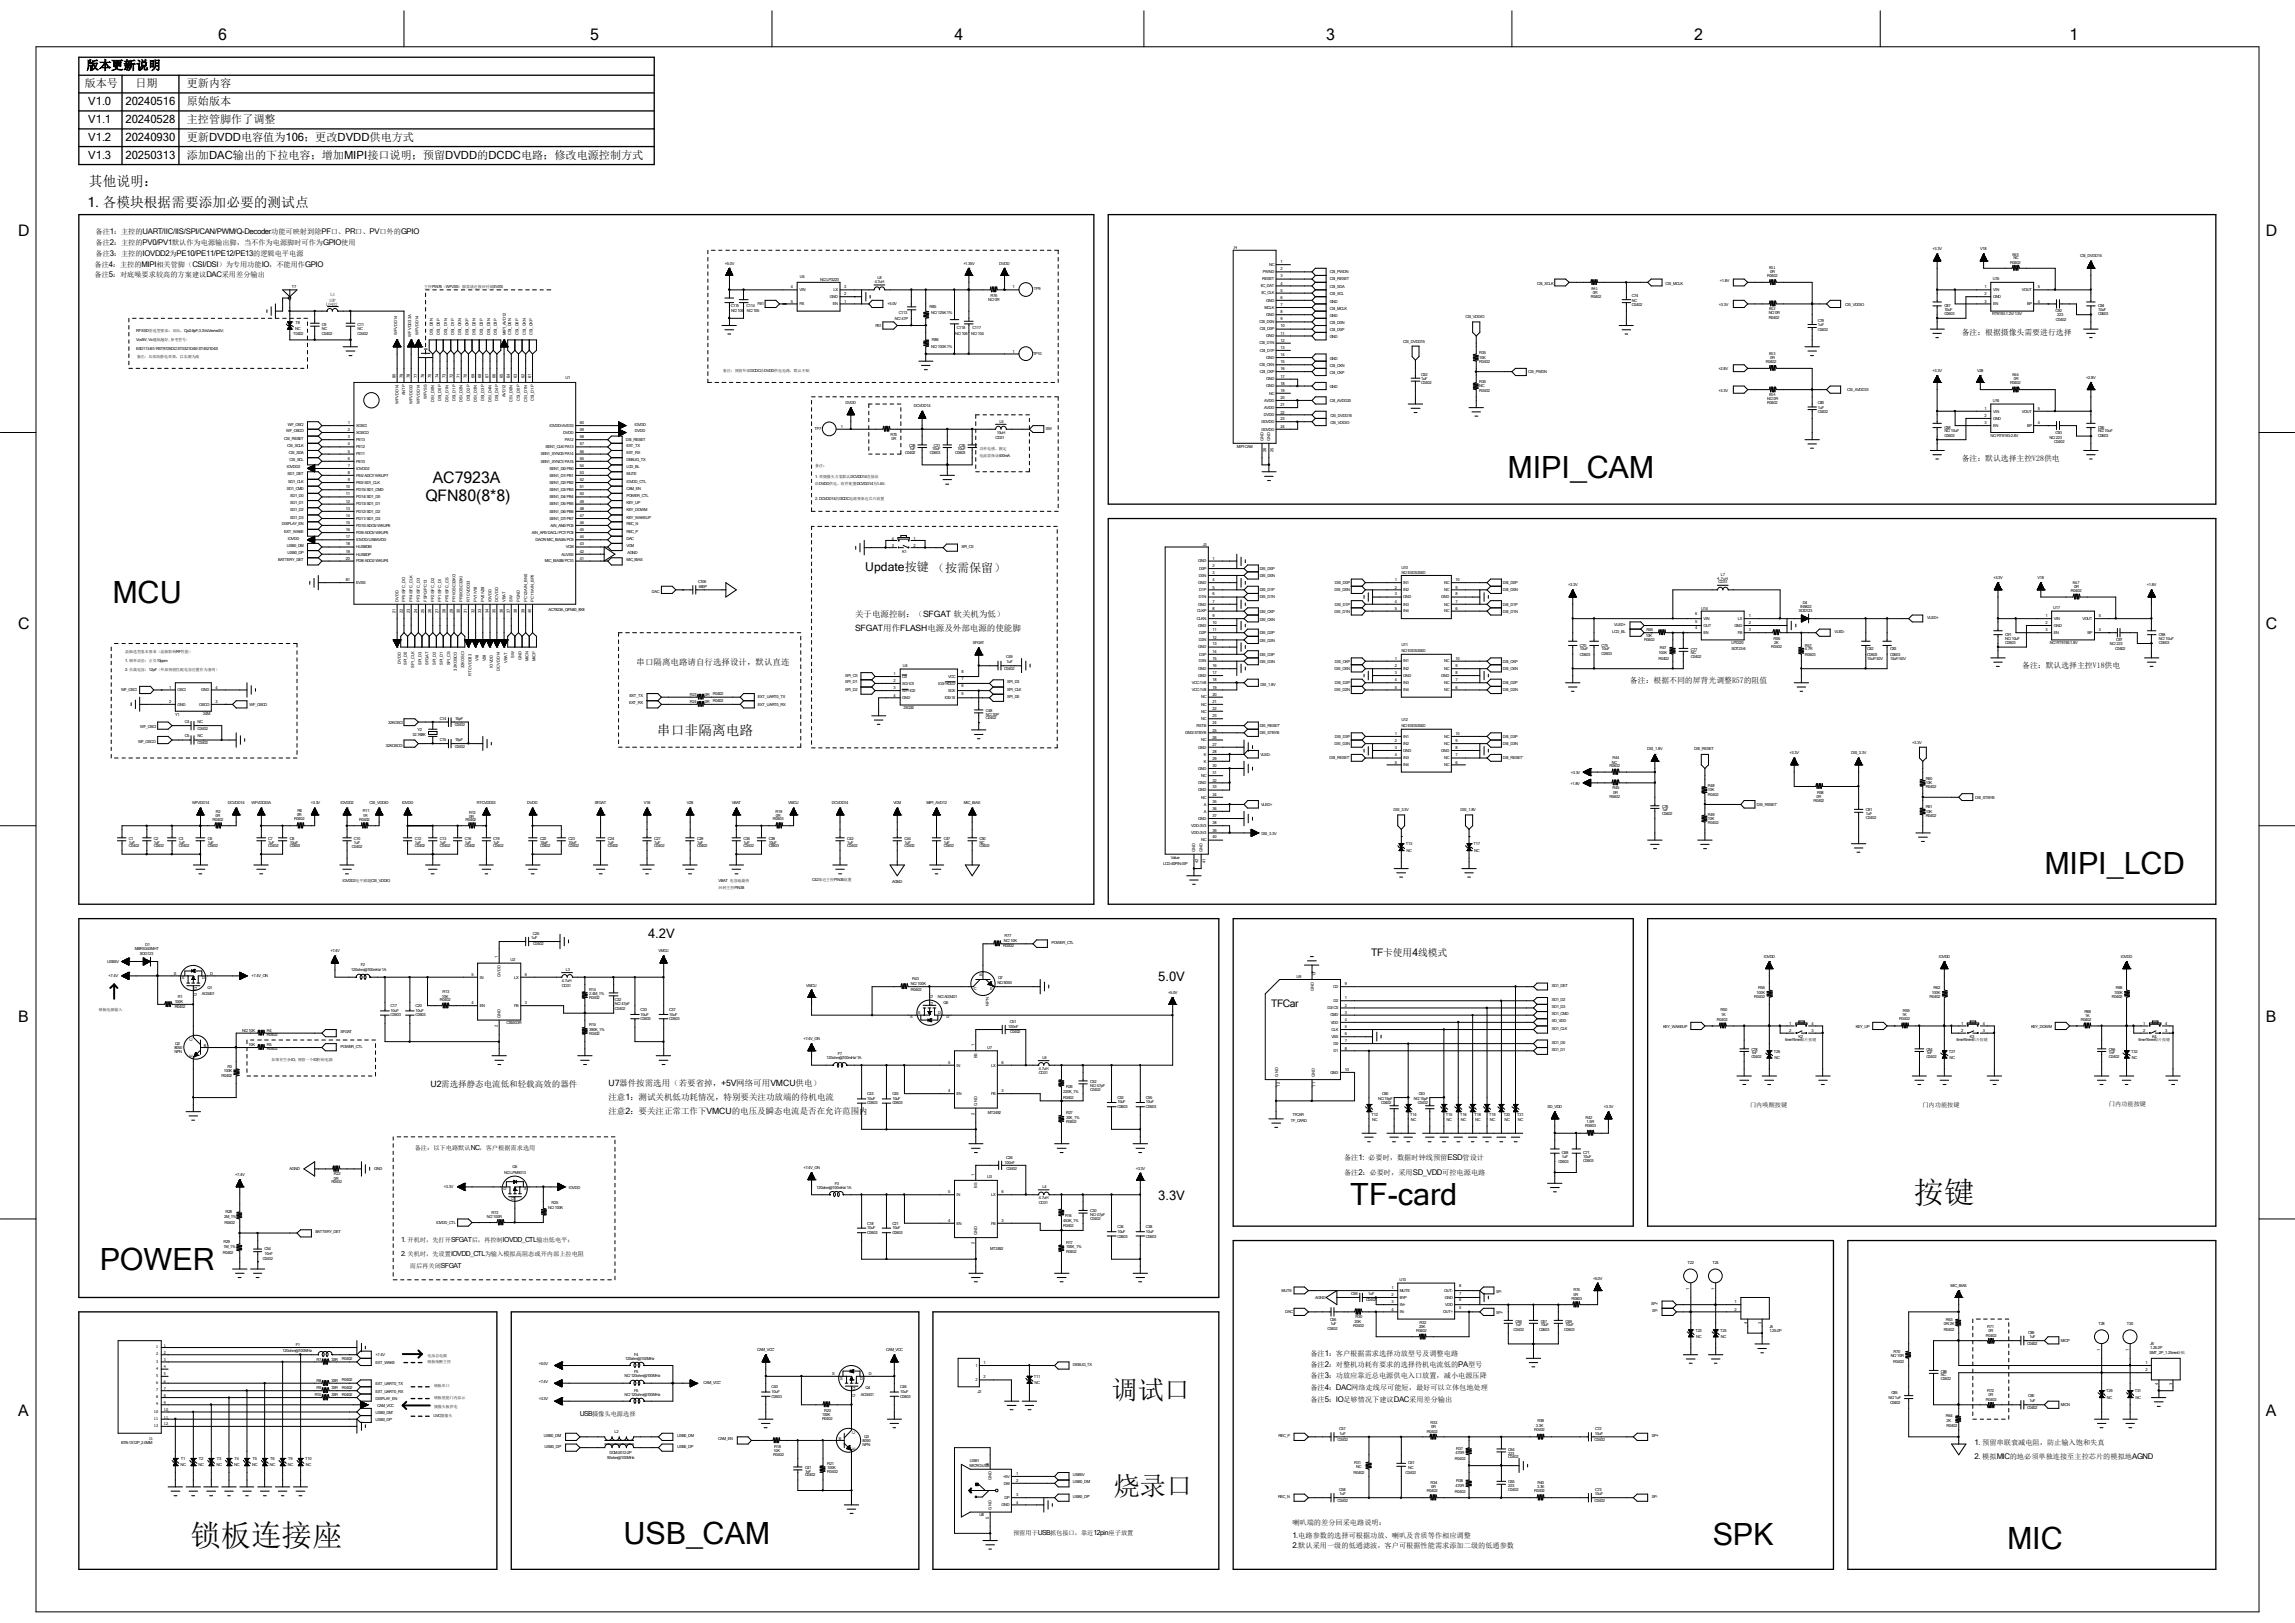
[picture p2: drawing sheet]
<svg xmlns="http://www.w3.org/2000/svg" width="297mm" height="210mm" viewBox="0 0 297 210" stroke-linecap="round" stroke-linejoin="round" font-family="sans-serif">
<defs><g id="words">
<g font-size="4">
<text x="195.1" y="61.9">MIPI_CAM</text>
<text x="14.6" y="78.1">MCU</text>
<text x="264.6" y="113.1">MIPI_LCD</text>
<text x="174.8" y="156">TF-card</text>
<text x="12.9" y="164.3">POWER</text>
<text x="80.7" y="199.8">USB_CAM</text>
<text x="221.7" y="199.9">SPK</text>
<text x="259.8" y="200.4">MIC</text>
</g>
<g font-size="3.9">
<text x="247.6" y="155.7">按键</text>
<text x="24.6" y="200">锁板连接座</text>
</g>
<g font-size="3.4">
<text x="143.8" y="181">调试口</text>
<text x="144.1" y="193.4">烧录口</text>
</g>
<g font-size="2.1">
<text x="28.2" y="5.1">6</text>
<text x="76.4" y="5.1">5</text>
<text x="123.5" y="5.1">4</text>
<text x="171.6" y="5.1">3</text>
<text x="219.3" y="5.1">2</text>
<text x="267.8" y="5.1">1</text>
<text x="2.4" y="30.6">D</text>
<text x="293.2" y="30.6">D</text>
<text x="55.1" y="64.9">QFN80(8*8)</text>
<text x="56" y="62.4">AC7923A</text>
<text x="2.4" y="81.4">C</text>
<text x="293.2" y="81.4">C</text>
<text x="2.4" y="132.3">B</text>
<text x="293.2" y="132.3">B</text>
<text x="2.4" y="183.2">A</text>
<text x="293.2" y="183.2">A</text>
</g>
<g font-size="1.8">
<text x="11.3" y="26.8">1. 各模块根据需要添加必要的测试点</text>
<text x="11.5" y="24.1">其他说明：</text>
<text x="85" y="95.1">串口非隔离电路</text>
</g>
<g font-size="1.7">
<text x="83.9" y="121.4">4.2V</text>
<text x="149.9" y="126.9">5.0V</text>
<text x="149.9" y="155.2">3.3V</text>
</g>
<g font-size="1.6">
<text x="11.2" y="9">版本更新说明</text>
<text x="112" y="73.9">Update按键 （按需保留）</text>
</g>
<g font-size="1.5">
<text x="11.4" y="13.5">V1.0</text>
<text x="11.4" y="15.9">V1.1</text>
<text x="16.3" y="13.5">20240516</text>
<text x="16.3" y="15.9">20240528</text>
<text x="11.4" y="18.2">V1.2</text>
<text x="11.4" y="20.5">V1.3</text>
<text x="16.3" y="18.2">20240930</text>
<text x="16.3" y="20.5">20250313</text>
</g>
<g font-size="1.4">
<text x="11" y="11.3">版本号</text>
<text x="17.5" y="11.3">日期</text>
<text x="24.2" y="11.3">更新内容</text>
<text x="24.2" y="13.5">原始版本</text>
<text x="24.2" y="16">主控管脚作了调整</text>
<text x="24.2" y="18.3">更新DVDD电容值为106；更改DVDD供电方式</text>
<text x="24.2" y="20.6">添加DAC输出的下拉电容；增加MIPI接口说明；预留DVDD的DCDC电路；修改电源控制方式</text>
</g>
<g font-size="1.3">
<text x="177.5" y="123.7">TF卡使用4线模式</text>
<text x="164.5" y="130.3">TFCar</text>
</g>
<g font-size="1.1">
<text x="110.7" y="81.7">SFGAT用作FLASH电源及外部电源的使能脚</text>
<text x="110.7" y="79.8">关于电源控制：（SFGAT 软关机为低）</text>
<text x="82.4" y="86">串口隔离电路请自行选择设计，默认直连</text>
<text x="55.7" y="140.7">U2需选择静态电流低和轻载高效的器件</text>
<text x="78.7" y="140.5">U7器件按需选用（若要省掉，+5V网络可用VMCU供电）</text>
<text x="78.7" y="142.3">注意1：测试关机低功耗情况，特别要关注功放端的待机电流</text>
<text x="78.7" y="144.1">注意2：要关注正常工作下VMCU的电压及瞬态电流是否在允许范围内</text>
</g>
<g font-size="1">
<text x="253.9" y="43.4">备注：根据摄像头需要进行选择</text>
<text x="253.9" y="59.6">备注：默认选择主控V28供电</text>
<text x="210.9" y="88.4">备注：根据不同的屏背光调整R57的阻值</text>
<text x="261.7" y="86.4">备注：默认选择主控V18供电</text>
<text x="255.5" y="186.9">1. 预留串联衰减电阻，防止输入饱和失真</text>
<text x="255.5" y="188.8">2. 模拟MIC的地必须单独连接至主控芯片的模拟地AGND</text>
<text x="167.3" y="199">1.电路参数的选择可根据功放、喇叭及音质等作相应调整</text>
<text x="167.3" y="200.4">2.默认采用一级的低通滤波，客户可根据性能需求添加二级的低通参数</text>
</g>
<g font-size=".9">
<text x="12.2" y="34.5">备注4：主控的MIPI相关管脚（CSI/DSI）为专用功能IO，不能用作GPIO</text>
<text x="12.2" y="35.9">备注5：对底噪要求较高的方案建议DAC采用差分输出</text>
<text x="12.4" y="30.3">备注1：主控的UART/IIC/IIS/SPI/CAN/PWM/Q-Decoder功能可映射到除PF口、PR口、PV口外的GPIO</text>
<text x="12.4" y="31.7">备注2：主控的PV0/PV1默认作为电源输出脚，当不作为电源脚时可作为GPIO使用</text>
<text x="12.4" y="33.1">备注3：主控的IOVDD2为PE10/PE11/PE12/PE13的逻辑电平电源</text>
<text x="173.9" y="150.2">备注1: 必要时，数据时钟线预留ESD管设计</text>
<text x="173.9" y="152">备注2：必要时，采用SD_VDD可控电源电路</text>
<text x="51.9" y="160.7">1. 开机时，先打开SFGAT后，再控制IOVDD_CTL输出低电平；</text>
<text x="51.9" y="162.6">2. 关机时，先设置IOVDD_CTL为输入模拟高阻态或开内部上拉电阻</text>
<text x="169.6" y="175.5">备注1：客户根据需求选择功放型号及调整电路</text>
<text x="169.6" y="176.9">备注2：对整机功耗有要求的选择待机电流低的PA型号</text>
<text x="169.6" y="178.3">备注3：功放应靠近总电源供电入口放置，减小电源压降</text>
<text x="169.6" y="179.8">备注4：DAC网络走线尽可能短，最好可以立体包地处理</text>
<text x="75.1" y="183.2">USB摄像头电源选择</text>
<text x="169.6" y="181.5">备注5：IO足够情况下建议DAC采用差分输出</text>
<text x="167.3" y="197.3">喇叭端的差分回采电路说明：</text>
</g>
<g font-size=".8">
<text x="226.5" y="143.2">门内唤醒按键</text>
<text x="248.8" y="143.2">门内功能按键</text>
<text x="272.9" y="143.1">门内功能按键</text>
<text x="53.7" y="148.8">备注：以下电路默认NC，客户根据需求选用</text>
<text x="53" y="164.1">而后再关闭SFGAT</text>
<text x="131.1" y="198.6">预留用于USB抓包接口，靠近12pin座子放置</text>
</g>
<g font-size=".6">
<text x="42.2" y="39.6">L0402</text>
<text x="42.6" y="39">10P</text>
<text x="42.8" y="38.3">L1</text>
</g>
<g font-size=".5">
<text x="93.8" y="34.2">+5.0V</text>
<text x="103.5" y="36">U5</text>
<text x="124.7" y="34.2">+1.35V</text>
<text x="129.3" y="34.2">DVDD</text>
<text x="159.6" y="32.2">J4</text>
<text x="163.4" y="35.3">PWND</text>
<text x="164.3" y="34.4">NC</text>
<text x="165.7" y="34.1">1</text>
<text x="165.7" y="35">2</text>
<text x="165.7" y="35.9">3</text>
<text x="172.1" y="35.3">CSI_PWDN</text>
<text x="228.7" y="35.9">R0402</text>
<text x="228.9" y="34.8">R51</text>
<text x="229.1" y="35.3">0R</text>
<text x="250.1" y="32.4">+3.3V</text>
<text x="256.3" y="32.4">V18</text>
<text x="260.1" y="34.1">R0402</text>
<text x="260.4" y="33.1">R65</text>
<text x="260.6" y="33.6">NC</text>
<text x="269.2" y="33.3">CSI_DVDD15</text>
<text x="37.8" y="37.3">T7</text>
<text x="38.2" y="41.9">T8</text>
<text x="54.9" y="37.2">主控PIN76（WFVSS）脚需就近接回衬底EVSS</text>
<text x="94.6" y="39.7">C115</text>
<text x="94.6" y="40.4">NC/106</text>
<text x="96.6" y="39.7">C114</text>
<text x="96.6" y="40.4">NC/105</text>
<text x="98" y="39.5">FB1</text>
<text x="102.4" y="37.3">4</text>
<text x="102.4" y="39.2">5</text>
<text x="103.5" y="37.7">VIN</text>
<text x="103.5" y="39.5">FB</text>
<text x="106.1" y="36.4">NC/LP3220</text>
<text x="107.4" y="38.6">GND</text>
<text x="107.8" y="39.5">EN</text>
<text x="107.9" y="37.7">LX</text>
<text x="109.3" y="39.2">1</text>
<text x="109.3" y="38.2">2</text>
<text x="109.3" y="37.3">3</text>
<text x="113.2" y="36.6">4.7uH</text>
<text x="113.6" y="36.1">L8</text>
<text x="114.9" y="39.5">+5.0V</text>
<text x="115.8" y="41.4">NC/47P</text>
<text x="116.3" y="40.7">C113</text>
<text x="120.3" y="39.9">R85</text>
<text x="120.5" y="40.6">NC/125K 1%</text>
<text x="127.9" y="38.9">NC/0R</text>
<text x="128.2" y="38.4">R76</text>
<text x="131" y="37.3">1</text>
<text x="133.8" y="37.5">TP9</text>
<text x="163" y="41.8">CSI_D0N</text>
<text x="163.2" y="37.2">IIC_DAT</text>
<text x="163.2" y="38.1">IIC_CLK</text>
<text x="163.4" y="36.3">RESET</text>
<text x="163.7" y="40">MCLK</text>
<text x="163.9" y="39">GND</text>
<text x="163.9" y="40.9">GND</text>
<text x="165.7" y="36.8">4</text>
<text x="165.7" y="37.8">5</text>
<text x="165.7" y="38.7">6</text>
<text x="165.7" y="39.6">7</text>
<text x="165.7" y="40.6">8</text>
<text x="165.7" y="41.4">9</text>
<text x="172.1" y="36.3">CSI_RESET</text>
<text x="172.1" y="37.3">CSI_SDA</text>
<text x="172.1" y="38.2">CSI_SCL</text>
<text x="172.1" y="39.2">GND</text>
<text x="172.1" y="40.1">CSI_MCLK</text>
<text x="172.1" y="41">GND</text>
<text x="172.1" y="41.9">CSI_D0N</text>
<text x="189.7" y="41.2">CSI_VDDIO</text>
<text x="198.9" y="36.8">CSI_XCLK</text>
<text x="205.9" y="38.6">R0402</text>
<text x="206" y="37.5">R41</text>
<text x="206.1" y="38">0R</text>
<text x="211.2" y="38.5">C74</text>
<text x="211.2" y="39">NC</text>
<text x="211.2" y="39.6">C0402</text>
<text x="215.6" y="36.8">CSI_MCLK</text>
<text x="222.5" y="39.6">+3.3V</text>
<text x="222.6" y="36.5">+1.8V</text>
<text x="228.9" y="40.7">NC/0R</text>
<text x="228.9" y="41.2">R0402</text>
<text x="228.9" y="40.2">R52</text>
<text x="235.2" y="41.7">C79</text>
<text x="238.8" y="39.6">CSI_VDDIO</text>
<text x="251.6" y="39.8">C87</text>
<text x="251.6" y="40.2">10uF</text>
<text x="251.6" y="40.8">C0603</text>
<text x="256.8" y="37.3">1</text>
<text x="256.8" y="38.2">2</text>
<text x="256.8" y="39.2">3</text>
<text x="257.8" y="40.8">RT9193-1.2V/1.5V</text>
<text x="257.9" y="36.3">U15</text>
<text x="257.9" y="37.7">VIN</text>
<text x="257.9" y="38.6">GND</text>
<text x="257.9" y="39.5">EN</text>
<text x="261.7" y="37.7">VOUT</text>
<text x="262.3" y="39.5">BP</text>
<text x="263.7" y="39.2">4</text>
<text x="263.7" y="37.3">5</text>
<text x="266" y="40.4">C92</text>
<text x="266.1" y="41.5">C0402</text>
<text x="266.2" y="40.9">223</text>
<text x="271.5" y="39.8">C94</text>
<text x="271.5" y="40.2">10uF</text>
<text x="271.5" y="40.8">C0603</text>
<text x="17.6" y="44.2">Vc≤9V, Vc越低越好, 参考型号:</text>
<text x="17.6" y="45.3">ESD113-B1/RST9725DC/ST0321D4S/ST4521D4S</text>
<text x="17.6" y="43">RF ESD管选型要求：双向，Cj≤0.6pF;3.3V≤Vrwm≤5V;</text>
<text x="17.7" y="46.4">备注：具体防静电效果，以实测为准</text>
<text x="37.9" y="43.3">T0402</text>
<text x="38.2" y="42.7">NC</text>
<text x="41.7" y="42.1">C9</text>
<text x="41.7" y="42.8">NC</text>
<text x="41.7" y="43.4">C0402</text>
<text x="46.3" y="42.1">C11</text>
<text x="46.3" y="42.8">NC</text>
<text x="46.3" y="43.4">C0402</text>
<text x="51.4" y="43.4" transform="rotate(-90 51.4 43.4)">WFVDD14</text>
<text x="53.2" y="43.6" transform="rotate(-90 53.2 43.6)">WFVDD33A</text>
<text x="54.1" y="43.4" transform="rotate(-90 54.1 43.4)">WFVDD14</text>
<text x="56" y="43.4" transform="rotate(-90 56 43.4)">DSI_D0N</text>
<text x="56.9" y="43.4" transform="rotate(-90 56.9 43.4)">DSI_D0P</text>
<text x="57.9" y="43.4" transform="rotate(-90 57.9 43.4)">DSI_D1N</text>
<text x="58.8" y="43.4" transform="rotate(-90 58.8 43.4)">DSI_D1P</text>
<text x="59.7" y="43.4" transform="rotate(-90 59.7 43.4)">DSI_CKN</text>
<text x="60.6" y="43.4" transform="rotate(-90 60.6 43.4)">DSI_CKP</text>
<text x="61.6" y="43.4" transform="rotate(-90 61.6 43.4)">DSI_D2N</text>
<text x="62.5" y="43.4" transform="rotate(-90 62.5 43.4)">DSI_D2P</text>
<text x="63.4" y="43.4" transform="rotate(-90 63.4 43.4)">DSI_D3N</text>
<text x="64.3" y="43.4" transform="rotate(-90 64.3 43.4)">DSI_D3P</text>
<text x="65.5" y="43.4" transform="rotate(-90 65.5 43.4)">MIPI_AVD12</text>
<text x="66.2" y="43.4" transform="rotate(-90 66.2 43.4)">CSI_D0N</text>
<text x="67.1" y="43.4" transform="rotate(-90 67.1 43.4)">CSI_D0P</text>
<text x="68" y="43.4" transform="rotate(-90 68 43.4)">CSI_CKN</text>
<text x="68.9" y="43.4" transform="rotate(-90 68.9 43.4)">CSI_CKP</text>
<text x="113.3" y="42.3">FB1</text>
<text x="120.5" y="45">NC/100K 1%</text>
<text x="120.6" y="44.1">R86</text>
<text x="123.6" y="43.3">NC/106</text>
<text x="123.8" y="42.5">C118</text>
<text x="125.7" y="43.3">NC/104</text>
<text x="125.9" y="42.5">C117</text>
<text x="131" y="45.6">1</text>
<text x="133.7" y="45.9">TP10</text>
<text x="163" y="44.6">CSI_D1N</text>
<text x="163" y="47.4">CSI_CKN</text>
<text x="163" y="42.8">CSI_D0P</text>
<text x="163" y="45.5">CSI_D1P</text>
<text x="163.9" y="43.6">GND</text>
<text x="163.9" y="46.4">GND</text>
<text x="165.7" y="42.4">10</text>
<text x="165.7" y="43.3">11</text>
<text x="165.7" y="44.2">12</text>
<text x="165.7" y="45.2">13</text>
<text x="165.7" y="46.1">14</text>
<text x="165.7" y="47">15</text>
<text x="165.7" y="47.9">16</text>
<text x="172.1" y="42.8">CSI_D0P</text>
<text x="172.1" y="43.8">GND</text>
<text x="172.1" y="46.6">GND</text>
<text x="172.1" y="47.5">CSI_CKN</text>
<text x="181.6" y="44.4">CSI_DVDD15</text>
<text x="191.4" y="45.8">R35</text>
<text x="191.4" y="46.4">10K</text>
<text x="191.4" y="47">R0402</text>
<text x="222.4" y="47.9">+2.8V</text>
<text x="228.5" y="47">R0402</text>
<text x="228.9" y="45.9">R53</text>
<text x="229.1" y="46.4">0R</text>
<text x="235.2" y="42.2">1uF</text>
<text x="235.2" y="42.8">C0402</text>
<text x="51.2" y="48.9" transform="rotate(-90 51.2 48.9)">80</text>
<text x="51.6" y="52.3" transform="rotate(-90 51.6 52.3)">WFVDD14</text>
<text x="52.1" y="48.9" transform="rotate(-90 52.1 48.9)">79</text>
<text x="52.5" y="51.2" transform="rotate(-90 52.5 51.2)">ANTP</text>
<text x="53" y="48.9" transform="rotate(-90 53 48.9)">78</text>
<text x="53.4" y="52.3" transform="rotate(-90 53.4 52.3)">WFVDD33</text>
<text x="54" y="48.9" transform="rotate(-90 54 48.9)">77</text>
<text x="54.3" y="52.3" transform="rotate(-90 54.3 52.3)">WFVDD14</text>
<text x="54.9" y="48.9" transform="rotate(-90 54.9 48.9)">76</text>
<text x="55.2" y="51.6" transform="rotate(-90 55.2 51.6)">WFVSS</text>
<text x="55.8" y="48.9" transform="rotate(-90 55.8 48.9)">75</text>
<text x="56.2" y="52" transform="rotate(-90 56.2 52)">DSI_D0N</text>
<text x="56.7" y="48.9" transform="rotate(-90 56.7 48.9)">74</text>
<text x="57.1" y="51.9" transform="rotate(-90 57.1 51.9)">DSI_D0P</text>
<text x="57.7" y="48.9" transform="rotate(-90 57.7 48.9)">73</text>
<text x="58" y="52" transform="rotate(-90 58 52)">DSI_D1N</text>
<text x="58.6" y="48.9" transform="rotate(-90 58.6 48.9)">72</text>
<text x="58.9" y="51.9" transform="rotate(-90 58.9 51.9)">DSI_D1P</text>
<text x="59.5" y="48.9" transform="rotate(-90 59.5 48.9)">71</text>
<text x="59.9" y="52" transform="rotate(-90 59.9 52)">DSI_D2N</text>
<text x="60.4" y="48.9" transform="rotate(-90 60.4 48.9)">70</text>
<text x="60.8" y="51.9" transform="rotate(-90 60.8 51.9)">DSI_D2P</text>
<text x="61.4" y="48.9" transform="rotate(-90 61.4 48.9)">69</text>
<text x="61.7" y="52" transform="rotate(-90 61.7 52)">DSI_D3N</text>
<text x="62.3" y="48.9" transform="rotate(-90 62.3 48.9)">68</text>
<text x="62.7" y="51.9" transform="rotate(-90 62.7 51.9)">DSI_D3P</text>
<text x="63.2" y="48.9" transform="rotate(-90 63.2 48.9)">67</text>
<text x="63.6" y="52" transform="rotate(-90 63.6 52)">DSI_D4N</text>
<text x="64.1" y="48.9" transform="rotate(-90 64.1 48.9)">66</text>
<text x="64.5" y="51.9" transform="rotate(-90 64.5 51.9)">DSI_D4P</text>
<text x="65.1" y="48.9" transform="rotate(-90 65.1 48.9)">65</text>
<text x="65.4" y="51.4" transform="rotate(-90 65.4 51.4)">AVD12</text>
<text x="66" y="48.9" transform="rotate(-90 66 48.9)">64</text>
<text x="66.3" y="52" transform="rotate(-90 66.3 52)">CSI_D0N</text>
<text x="66.9" y="48.9" transform="rotate(-90 66.9 48.9)">63</text>
<text x="67.3" y="51.9" transform="rotate(-90 67.3 51.9)">CSI_D0P</text>
<text x="67.9" y="48.9" transform="rotate(-90 67.9 48.9)">62</text>
<text x="68.2" y="52" transform="rotate(-90 68.2 52)">CSI_D1N</text>
<text x="68.8" y="48.9" transform="rotate(-90 68.8 48.9)">61</text>
<text x="69.1" y="51.9" transform="rotate(-90 69.1 51.9)">CSI_D1P</text>
<text x="73.2" y="49.1">U1</text>
<text x="93.6" y="48.2">备注：预留外部DCDC给DVDD供电电路，默认不贴</text>
<text x="109.4" y="52.3">DVDD</text>
<text x="118.3" y="52.6">DCVDD14</text>
<text x="163" y="48.3">CSI_CKP</text>
<text x="163.6" y="53.8">DVDD</text>
<text x="163.6" y="52">AVDD</text>
<text x="163.6" y="52.9">AVDD</text>
<text x="163.9" y="49.2">GND</text>
<text x="163.9" y="50.1">GND</text>
<text x="164.3" y="51.1">NC</text>
<text x="165.7" y="48.9">17</text>
<text x="165.7" y="49.8">18</text>
<text x="165.7" y="50.7">19</text>
<text x="165.7" y="51.6">20</text>
<text x="165.7" y="52.5">21</text>
<text x="165.7" y="53.5">22</text>
<text x="172.1" y="48.4">CSI_CKP</text>
<text x="172.1" y="50.2">GND</text>
<text x="172.1" y="52">CSI_AVDD33</text>
<text x="172.2" y="53.9">CSI_DVDD15</text>
<text x="183.9" y="48.6">C62</text>
<text x="183.9" y="49.2">1uF</text>
<text x="183.9" y="49.7">C0402</text>
<text x="191.4" y="49.6">R36</text>
<text x="191.4" y="50.1">NC</text>
<text x="191.4" y="50.7">R0402</text>
<text x="197.8" y="48.3">CSI_PWDN</text>
<text x="222.4" y="50.7">+3.3V</text>
<text x="228.7" y="51.8">NC/0R</text>
<text x="228.7" y="52.3">R0402</text>
<text x="228.9" y="51.3">R54</text>
<text x="235.2" y="52.3">C80</text>
<text x="235.2" y="52.9">1uF</text>
<text x="235.2" y="53.5">C0402</text>
<text x="239.1" y="50.6">CSI_AVDD33</text>
<text x="250.1" y="48.1">+3.3V</text>
<text x="255.9" y="48.1">V28</text>
<text x="256.8" y="53">1</text>
<text x="256.8" y="53.9">2</text>
<text x="257.9" y="52">U16</text>
<text x="257.9" y="53.4">VIN</text>
<text x="260.1" y="49.7">R0402</text>
<text x="260.4" y="48.7">R66</text>
<text x="260.6" y="49.2">0R</text>
<text x="261.7" y="53.4">VOUT</text>
<text x="263.7" y="53">5</text>
<text x="270" y="49.1">+2.8V</text>
<text x="36.8" y="56.9">CSI_RESET</text>
<text x="37" y="56">WF_OSCO</text>
<text x="37.2" y="57.8">CSI_XCLK</text>
<text x="37.3" y="55.1">WF_OSCI</text>
<text x="37.4" y="58.8">CSI_SDA</text>
<text x="37.5" y="59.7">CSI_SCL</text>
<text x="45" y="54.9">1</text>
<text x="45" y="55.8">2</text>
<text x="45" y="56.7">3</text>
<text x="45" y="57.6">4</text>
<text x="45" y="58.6">5</text>
<text x="45" y="59.5">6</text>
<text x="46.1" y="55.2">XOSCI</text>
<text x="46.1" y="56.1">XOSCO</text>
<text x="46.1" y="57.1">PE13</text>
<text x="46.1" y="58">PE12</text>
<text x="46.1" y="58.9">PE11</text>
<text x="46.1" y="59.9">PE10</text>
<text x="70" y="58.9">SEN1_SYNC0/PA14</text>
<text x="70" y="59.9">SEN1_SYNC1/PA15</text>
<text x="70.6" y="58">SEN1_CLK/PA13</text>
<text x="71.1" y="55.2">IOVDD/AVD33</text>
<text x="72.9" y="56.1">DVDD</text>
<text x="73.1" y="57.1">PA12</text>
<text x="75.1" y="54.9">60</text>
<text x="75.1" y="55.8">59</text>
<text x="75.1" y="56.7">58</text>
<text x="75.1" y="57.6">57</text>
<text x="75.1" y="58.6">56</text>
<text x="75.1" y="59.5">55</text>
<text x="81" y="57.1">DSI_RESET</text>
<text x="81.1" y="59.7">DEBUG_TX</text>
<text x="81.1" y="58.8">EXT_RX</text>
<text x="81.1" y="57.8">EXT_TX</text>
<text x="82.1" y="55.1">IOVDD</text>
<text x="82.2" y="56">DVDD</text>
<text x="105.4" y="55.6">TP7</text>
<text x="108.8" y="55.3">1</text>
<text x="115.2" y="56.4">R75</text>
<text x="115.4" y="56.9">0R</text>
<text x="117.1" y="58.8">C0402</text>
<text x="117.6" y="57.8">C28</text>
<text x="117.7" y="58.3">1uF</text>
<text x="120.4" y="58.8">C0603</text>
<text x="120.6" y="58.3">10uF</text>
<text x="120.9" y="57.8">C31</text>
<text x="123.6" y="58.8">C0603</text>
<text x="123.9" y="58.3">10uF</text>
<text x="124.1" y="57.8">C35</text>
<text x="126.7" y="58.2">功率电感，额定</text>
<text x="126.7" y="59.1">电流需保证400mA</text>
<text x="128.8" y="56.8">CD31</text>
<text x="129" y="56.1">10uH</text>
<text x="129.4" y="54.7">L5</text>
<text x="135.3" y="55.7">SW</text>
<text x="160.1" y="58">MIPI CAM</text>
<text x="163.2" y="54.7">DOVDD</text>
<text x="163.2" y="55.7">DOVDD</text>
<text x="163.5" y="57.1" transform="rotate(-90 163.5 57.1)">GND</text>
<text x="163.9" y="58.5" transform="rotate(-90 163.9 58.5)">26</text>
<text x="164.4" y="57.1" transform="rotate(-90 164.4 57.1)">GND</text>
<text x="164.8" y="58.5" transform="rotate(-90 164.8 58.5)">25</text>
<text x="165.7" y="54.4">23</text>
<text x="165.7" y="55.3">24</text>
<text x="172.2" y="54.9">CSI_VDDIO</text>
<text x="251.6" y="55.5">C88</text>
<text x="251.6" y="55.9">NC/10uF</text>
<text x="251.6" y="56.6">C0603</text>
<text x="256.8" y="54.9">3</text>
<text x="257.6" y="56.6">NC/RT9193-2.8V</text>
<text x="257.9" y="54.3">GND</text>
<text x="257.9" y="55.2">EN</text>
<text x="262.3" y="55.2">BP</text>
<text x="263.7" y="54.9">4</text>
<text x="265.2" y="56.8">NC/223</text>
<text x="265.9" y="57.3">C0402</text>
<text x="266" y="56.2">C93</text>
<text x="271.5" y="55.5">C95</text>
<text x="271.5" y="55.9">NC/10uF</text>
<text x="271.5" y="56.6">C0603</text>
<text x="37.1" y="60.6">IOVDD2</text>
<text x="37.1" y="63.4">SD1_CMD</text>
<text x="37.2" y="61.5">SD1_DET</text>
<text x="37.3" y="62.4">SD1_CLK</text>
<text x="37.5" y="64.3">SD1_D0</text>
<text x="37.5" y="65.2">SD1_D1</text>
<text x="44.7" y="63.2">10</text>
<text x="44.7" y="64.1">11</text>
<text x="44.7" y="65.1">12</text>
<text x="44.7" y="66">13</text>
<text x="45" y="60.4">7</text>
<text x="45" y="61.3">8</text>
<text x="45" y="62.3">9</text>
<text x="46.1" y="60.8">IOVDD2</text>
<text x="46.1" y="61.7">PE4/ADC7/WKUP7</text>
<text x="46.1" y="62.6">PE0/SD1_CLK</text>
<text x="46.1" y="63.5">PD15/SD1_CMD</text>
<text x="46.1" y="64.5">PD14/SD1_D0</text>
<text x="46.1" y="65.4">PD13/SD1_D1</text>
<text x="71.1" y="60.8">SEN1_D0/PB0</text>
<text x="71.1" y="61.7">SEN1_D1/PB1</text>
<text x="71.1" y="62.6">SEN1_D2/PB2</text>
<text x="71.1" y="63.5">SEN1_D3/PB3</text>
<text x="71.1" y="64.5">SEN1_D4/PB4</text>
<text x="71.1" y="65.4">SEN1_D5/PB5</text>
<text x="75.1" y="60.4">54</text>
<text x="75.1" y="61.3">53</text>
<text x="75.1" y="62.3">52</text>
<text x="75.1" y="63.2">51</text>
<text x="75.1" y="64.1">50</text>
<text x="75.1" y="65.1">49</text>
<text x="75.1" y="66">48</text>
<text x="81.1" y="65.2">KEY_UP</text>
<text x="81.1" y="64.3">POWER_CTL</text>
<text x="81.1" y="63.4">CAM_EN</text>
<text x="81.1" y="62.4">IOVDD_CTL</text>
<text x="81.1" y="61.5">MUTE</text>
<text x="81.1" y="60.6">LCD_BL</text>
<text x="105.5" y="64.6">2. DCVDD14的DCDC电路要靠近芯片放置</text>
<text x="105.5" y="61.8">1. 带摄像头方案默认DCVDD14直接给</text>
<text x="105.5" y="62.8">给DVDD供电。软件配置DCVDD14为1.4V。</text>
<text x="105.5" y="60.5">备注：</text>
<text x="36.5" y="68">DISPLAY_EN</text>
<text x="36.8" y="68.9">EXT_WAKE</text>
<text x="37.1" y="70.8">USB0_DM</text>
<text x="37.2" y="71.7">USB0_DP</text>
<text x="37.3" y="69.8">IOVDD</text>
<text x="37.5" y="66.2">SD1_D2</text>
<text x="37.5" y="67.1">SD1_D3</text>
<text x="44.7" y="66.9">14</text>
<text x="44.7" y="67.8">15</text>
<text x="44.7" y="68.7">16</text>
<text x="44.7" y="69.7">17</text>
<text x="44.7" y="70.6">18</text>
<text x="44.7" y="71.5">19</text>
<text x="46.1" y="66.3">PD12/SD1_D2</text>
<text x="46.1" y="67.3">PD11/SD1_D3</text>
<text x="46.1" y="68.2">PD10/ADC6/WKUP6</text>
<text x="46.1" y="69.1">PD9/ADC5/WKUP5</text>
<text x="46.1" y="70">IOVDD/USBAVDD</text>
<text x="46.1" y="71">HUSBDM</text>
<text x="46.1" y="71.9">HUSBDP</text>
<text x="68.8" y="69.1">AIN_AP0/DACL/PC7/PC8</text>
<text x="69.3" y="70">DACR/MIC_BIASA/PC9</text>
<text x="71.1" y="66.3">SEN1_D6/PB6</text>
<text x="71.1" y="67.3">SEN1_D7/PB7</text>
<text x="71.2" y="68.2">AIN_AN0/PC6</text>
<text x="72.7" y="71.9">AUVSS</text>
<text x="73.2" y="71">VCM</text>
<text x="75.1" y="66.9">47</text>
<text x="75.1" y="67.8">46</text>
<text x="75.1" y="68.7">45</text>
<text x="75.1" y="69.7">44</text>
<text x="75.1" y="70.6">43</text>
<text x="75.1" y="71.5">42</text>
<text x="81.1" y="70.8">VCM</text>
<text x="81.1" y="69.8">DAC</text>
<text x="81.1" y="68.9">REC_P</text>
<text x="81.1" y="68">REC_N</text>
<text x="81.1" y="67.1">KEY_WAKEUP</text>
<text x="81.1" y="66.2">KEY_DOWM</text>
<text x="81.2" y="71.7">AGND</text>
<text x="115.4" y="70.8">3</text>
<text x="115.4" y="69.8">4</text>
<text x="116.8" y="71.5">K1</text>
<text x="118.2" y="69.8">1</text>
<text x="118.2" y="70.8">2</text>
<text x="124.4" y="70.9">SPI_CS</text>
<text x="155.7" y="70.7">J3</text>
<text x="36" y="72.6">BATTERY_DET</text>
<text x="44.7" y="72.4">20</text>
<text x="44.7" y="75.2">81</text>
<text x="46.1" y="72.8">PD8/ADC4/WKUP4</text>
<text x="46.1" y="75.6">EVSS</text>
<text x="51.6" y="77.9" transform="rotate(-90 51.6 77.9)">DVDD</text>
<text x="52.5" y="77.9" transform="rotate(-90 52.5 77.9)">PF5/SFC_DO</text>
<text x="53.4" y="77.9" transform="rotate(-90 53.4 77.9)">PF4/SFC_CLK</text>
<text x="54.3" y="77.9" transform="rotate(-90 54.3 77.9)">PF3/SFC_D3</text>
<text x="55.2" y="77.9" transform="rotate(-90 55.2 77.9)">FSPG/PC13</text>
<text x="56.2" y="77.9" transform="rotate(-90 56.2 77.9)">PF2/SFC_D2</text>
<text x="57.1" y="77.9" transform="rotate(-90 57.1 77.9)">PF1/SFC_DI</text>
<text x="58" y="77.9" transform="rotate(-90 58 77.9)">PF0/SFC_CS</text>
<text x="58.9" y="77.9" transform="rotate(-90 58.9 77.9)">PR1/OSC32KO</text>
<text x="59.9" y="77.9" transform="rotate(-90 59.9 77.9)">PR0/OSC32KI</text>
<text x="60.8" y="77.9" transform="rotate(-90 60.8 77.9)">RTCVDD33</text>
<text x="61.7" y="77.9" transform="rotate(-90 61.7 77.9)">PV1/V18</text>
<text x="62.7" y="77.9" transform="rotate(-90 62.7 77.9)">PV0/V28</text>
<text x="63.6" y="77.9" transform="rotate(-90 63.6 77.9)">IOVDD</text>
<text x="64.5" y="77.9" transform="rotate(-90 64.5 77.9)">DCVDD</text>
<text x="65.4" y="77.9" transform="rotate(-90 65.4 77.9)">VBAT</text>
<text x="66.3" y="77.9" transform="rotate(-90 66.3 77.9)">SW</text>
<text x="67.3" y="77.9" transform="rotate(-90 67.3 77.9)">PGND</text>
<text x="68.2" y="77.9" transform="rotate(-90 68.2 77.9)">PC12/AIN_BN0</text>
<text x="69.1" y="77.9" transform="rotate(-90 69.1 77.9)">PC11/AIN_BP0</text>
<text x="70.5" y="72.8">MIC_BIASB/PC10</text>
<text x="75.1" y="72.4">41</text>
<text x="81.1" y="72.6">MIC_BIAS</text>
<text x="84.4" y="76.7">DAC</text>
<text x="90.3" y="75.5">C106</text>
<text x="90.4" y="76">680P</text>
<text x="155.1" y="72.8">GND</text>
<text x="155.1" y="75.6">GND</text>
<text x="155.2" y="74.6">D0N</text>
<text x="155.2" y="77.4">D1N</text>
<text x="155.2" y="73.7">D0P</text>
<text x="155.2" y="76.5">D1P</text>
<text x="156.9" y="72.4">1</text>
<text x="156.9" y="73.4">2</text>
<text x="156.9" y="74.3">3</text>
<text x="156.9" y="75.2">4</text>
<text x="156.9" y="76.2">5</text>
<text x="156.9" y="77">6</text>
<text x="163" y="74.7">DSI_D0N</text>
<text x="163" y="73.7">DSI_D0P</text>
<text x="163" y="77.4">DSI_D1N</text>
<text x="163" y="76.5">DSI_D1P</text>
<text x="172.7" y="76.5">DSI_D0N</text>
<text x="172.8" y="75.6">DSI_D0P</text>
<text x="180.5" y="75.2">1</text>
<text x="180.5" y="76.2">2</text>
<text x="180.5" y="77">3</text>
<text x="181.4" y="73.6">U10</text>
<text x="181.4" y="74.3">NC/ESD5304D</text>
<text x="181.6" y="75.6">IN1</text>
<text x="181.6" y="76.5">IN2</text>
<text x="181.6" y="77.4">GND</text>
<text x="186.5" y="77.4">GND</text>
<text x="186.9" y="76.5">NC</text>
<text x="186.9" y="75.6">NC</text>
<text x="188.4" y="77">8</text>
<text x="188.4" y="76.2">9</text>
<text x="188.4" y="75.2">10</text>
<text x="194.5" y="76.5">DSI_D0N</text>
<text x="194.5" y="75.6">DSI_D0P</text>
<text x="202.9" y="75.9">+3.3V</text>
<text x="222.2" y="75.1">4.7uH</text>
<text x="222.4" y="75.5">CD31</text>
<text x="222.7" y="74.6">L7</text>
<text x="258" y="74.9">+3.3V</text>
<text x="263.7" y="74.9">V18</text>
<text x="268" y="76.7">R0402</text>
<text x="268.3" y="75.6">R67</text>
<text x="268.4" y="76.1">0R</text>
<text x="277.8" y="75.9">+1.8V</text>
<text x="51.2" y="79.3" transform="rotate(-90 51.2 79.3)">21</text>
<text x="52.1" y="79.3" transform="rotate(-90 52.1 79.3)">22</text>
<text x="53" y="79.3" transform="rotate(-90 53 79.3)">23</text>
<text x="54" y="79.3" transform="rotate(-90 54 79.3)">24</text>
<text x="54.9" y="79.3" transform="rotate(-90 54.9 79.3)">25</text>
<text x="55.8" y="79.3" transform="rotate(-90 55.8 79.3)">26</text>
<text x="56.7" y="79.3" transform="rotate(-90 56.7 79.3)">27</text>
<text x="57.7" y="79.3" transform="rotate(-90 57.7 79.3)">28</text>
<text x="58.6" y="79.3" transform="rotate(-90 58.6 79.3)">29</text>
<text x="59.5" y="79.3" transform="rotate(-90 59.5 79.3)">30</text>
<text x="60.4" y="79.3" transform="rotate(-90 60.4 79.3)">31</text>
<text x="61.4" y="79.3" transform="rotate(-90 61.4 79.3)">32</text>
<text x="62.3" y="79.3" transform="rotate(-90 62.3 79.3)">33</text>
<text x="63.2" y="79.3" transform="rotate(-90 63.2 79.3)">34</text>
<text x="64.1" y="79.3" transform="rotate(-90 64.1 79.3)">35</text>
<text x="65.1" y="79.3" transform="rotate(-90 65.1 79.3)">36</text>
<text x="66" y="79.3" transform="rotate(-90 66 79.3)">37</text>
<text x="66.9" y="79.3" transform="rotate(-90 66.9 79.3)">38</text>
<text x="67.9" y="79.3" transform="rotate(-90 67.9 79.3)">39</text>
<text x="68.8" y="79.3" transform="rotate(-90 68.8 79.3)">40</text>
<text x="71" y="79.1">AC7923A_QFN80_8X8</text>
<text x="125.9" y="83.4">SFGAT</text>
<text x="154.9" y="80.2">CLKN</text>
<text x="154.9" y="79.2">CLKP</text>
<text x="155.1" y="78.4">GND</text>
<text x="155.1" y="81.1">GND</text>
<text x="155.1" y="83.9">GND</text>
<text x="155.2" y="83">D2N</text>
<text x="155.2" y="82">D2P</text>
<text x="156.9" y="78">7</text>
<text x="156.9" y="78.9">8</text>
<text x="156.9" y="79.8">9</text>
<text x="156.9" y="80.8">10</text>
<text x="156.9" y="81.7">11</text>
<text x="156.9" y="82.6">12</text>
<text x="156.9" y="83.5">13</text>
<text x="163" y="80.3">DSI_CKN</text>
<text x="163" y="79.3">DSI_CKP</text>
<text x="163" y="83.1">DSI_D2N</text>
<text x="163" y="82.1">DSI_D2P</text>
<text x="172.7" y="79.3">DSI_D1N</text>
<text x="172.8" y="78.4">DSI_D1P</text>
<text x="180.5" y="78">4</text>
<text x="180.5" y="78.9">5</text>
<text x="181.4" y="83.7">U11</text>
<text x="181.6" y="78.4">IN3</text>
<text x="181.6" y="79.2">IN4</text>
<text x="186.9" y="79.2">NC</text>
<text x="186.9" y="78.4">NC</text>
<text x="188.4" y="78.9">6</text>
<text x="188.4" y="78">7</text>
<text x="194.5" y="79.3">DSI_D1N</text>
<text x="194.5" y="78.4">DSI_D1P</text>
<text x="204.5" y="83.7">C70</text>
<text x="207.3" y="83.7">C75</text>
<text x="208.7" y="81.9">LCD_BL</text>
<text x="208.9" y="80.9">VLED+</text>
<text x="212.8" y="83">R0402</text>
<text x="213" y="82.4">10K</text>
<text x="213.1" y="81.7">R46</text>
<text x="214.8" y="84">R47</text>
<text x="219.4" y="81.4">4</text>
<text x="219.4" y="80.6">5</text>
<text x="219.4" y="79.6">6</text>
<text x="220.2" y="78.9">U14</text>
<text x="220.5" y="82">EN</text>
<text x="220.5" y="81.1">OUT</text>
<text x="220.5" y="80.2">VIN</text>
<text x="224.1" y="83.3">LP3320</text>
<text x="224.5" y="81.1">GND</text>
<text x="224.9" y="80.2">LX</text>
<text x="224.9" y="82">FB</text>
<text x="226.3" y="79.8">1</text>
<text x="226.3" y="80.8">2</text>
<text x="226.3" y="81.7">3</text>
<text x="229.2" y="83.9">R0402</text>
<text x="229.5" y="82.8">R55</text>
<text x="229.6" y="83.4">2K</text>
<text x="232.8" y="79.2">SOD123</text>
<text x="233" y="78.7">IN5822</text>
<text x="233.3" y="78.2">D4</text>
<text x="233.6" y="83.7">R57</text>
<text x="237.4" y="81.9">VLED-</text>
<text x="249.4" y="80.1">VLED+</text>
<text x="259.5" y="82.3">C91</text>
<text x="259.5" y="82.8">NC/10uF</text>
<text x="259.5" y="83.4">C0603</text>
<text x="264.7" y="79.8">1</text>
<text x="264.7" y="80.8">2</text>
<text x="264.7" y="81.7">3</text>
<text x="265.3" y="83.3">NC/RT9193-1.8V</text>
<text x="265.7" y="78.8">U17</text>
<text x="265.8" y="80.2">VIN</text>
<text x="265.8" y="81.1">GND</text>
<text x="265.8" y="82">EN</text>
<text x="269.5" y="80.2">VOUT</text>
<text x="270.2" y="82">BP</text>
<text x="271.6" y="81.7">4</text>
<text x="271.6" y="79.8">5</text>
<text x="273" y="83.5">NC/223</text>
<text x="273.9" y="83">C97</text>
<text x="279.4" y="82.3">C98</text>
<text x="279.4" y="82.8">NC/10uF</text>
<text x="279.4" y="83.4">C0603</text>
<text x="15.7" y="89.5">WF_OSCI</text>
<text x="16.2" y="85.7">1. 频率误差：正负10ppm</text>
<text x="16.2" y="86.9">2. 负载电容：12pF（外部预留匹配电容位置作为备用）</text>
<text x="16.2" y="84.5">晶振选型基本要求（晶振影响RF性能）</text>
<text x="21.9" y="89.1">1</text>
<text x="23" y="89.5">OSCI</text>
<text x="26" y="89.5">GND</text>
<text x="27.9" y="89.1">4</text>
<text x="51.9" y="85.9" transform="rotate(-90 51.9 85.9)">DVDD</text>
<text x="52.7" y="86.1" transform="rotate(-90 52.7 86.1)">SPI_D0</text>
<text x="53.6" y="86.4" transform="rotate(-90 53.6 86.4)">SPI_CLK</text>
<text x="54.5" y="86.1" transform="rotate(-90 54.5 86.1)">SPI_D3</text>
<text x="55.5" y="86.1" transform="rotate(-90 55.5 86.1)">SFGAT</text>
<text x="56.4" y="86.1" transform="rotate(-90 56.4 86.1)">SPI_D2</text>
<text x="57.3" y="86.1" transform="rotate(-90 57.3 86.1)">SPI_D1</text>
<text x="58.3" y="86.1" transform="rotate(-90 58.3 86.1)">SPI_CS</text>
<text x="59.1" y="86.8" transform="rotate(-90 59.1 86.8)">32KOSCO</text>
<text x="60.1" y="86.5" transform="rotate(-90 60.1 86.5)">32KOSCI</text>
<text x="61" y="87.4" transform="rotate(-90 61 87.4)">RTCVDD33</text>
<text x="61.9" y="85.6" transform="rotate(-90 61.9 85.6)">V18</text>
<text x="62.9" y="85.6" transform="rotate(-90 62.9 85.6)">V28</text>
<text x="63.8" y="86.4" transform="rotate(-90 63.8 86.4)">IOVDD</text>
<text x="64.7" y="86.8" transform="rotate(-90 64.7 86.8)">DCVDD14</text>
<text x="65.6" y="85.8" transform="rotate(-90 65.6 85.8)">VBAT</text>
<text x="66.6" y="85.1" transform="rotate(-90 66.6 85.1)">SW</text>
<text x="67.5" y="85.5" transform="rotate(-90 67.5 85.5)">GND</text>
<text x="68.4" y="85.6" transform="rotate(-90 68.4 85.6)">MICN</text>
<text x="69.3" y="85.5" transform="rotate(-90 69.3 85.5)">MICP</text>
<text x="92.2" y="89.9">R0402</text>
<text x="109.4" y="87.5">SPI_CS</text>
<text x="109.4" y="88.4">SPI_D1</text>
<text x="109.4" y="89.4">SPI_D2</text>
<text x="115.7" y="87.3">1</text>
<text x="115.7" y="88.3">2</text>
<text x="115.7" y="89.2">3</text>
<text x="116.8" y="87.7">CS</text>
<text x="116.8" y="88.6">SO/IO1</text>
<text x="116.8" y="89.5">WP/IO2</text>
<text x="116.8" y="86.3">U4</text>
<text x="121.4" y="88.6">IO3/HOLD</text>
<text x="122.7" y="89.5">SCK</text>
<text x="122.7" y="87.7">VCC</text>
<text x="124.4" y="89.9">5</text>
<text x="124.4" y="88.9">6</text>
<text x="124.4" y="88.1">7</text>
<text x="124.4" y="87.1">8</text>
<text x="130" y="86.7">C0402</text>
<text x="130.2" y="85.2">C49</text>
<text x="130.3" y="85.9">1uF</text>
<text x="130.3" y="89.4">SPI_CLK</text>
<text x="130.3" y="88.4">SPI_D3</text>
<text x="154.3" y="88.5">VCC-1V8</text>
<text x="154.3" y="89.5">VCC-1V8</text>
<text x="155.1" y="86.7">GND</text>
<text x="155.1" y="87.6">GND</text>
<text x="155.2" y="85.7">D3N</text>
<text x="155.2" y="84.8">D3P</text>
<text x="156.9" y="84.5">14</text>
<text x="156.9" y="85.4">15</text>
<text x="156.9" y="86.3">16</text>
<text x="156.9" y="87.2">17</text>
<text x="156.9" y="88.2">18</text>
<text x="156.9" y="89.1">19</text>
<text x="163" y="85.9">DSI_D3N</text>
<text x="163" y="84.8">DSI_D3P</text>
<text x="163.1" y="88.7">DSI_1.8V</text>
<text x="172.7" y="86.7">DSI_CKN</text>
<text x="172.7" y="89.5">DSI_D2N</text>
<text x="172.8" y="85.8">DSI_CKP</text>
<text x="172.8" y="88.6">DSI_D2P</text>
<text x="180.5" y="85.4">1</text>
<text x="180.5" y="86.3">2</text>
<text x="180.5" y="87.2">3</text>
<text x="180.5" y="88.2">4</text>
<text x="180.5" y="89.1">5</text>
<text x="181.4" y="84.4">NC/ESD5304D</text>
<text x="181.6" y="85.7">IN1</text>
<text x="181.6" y="86.7">IN2</text>
<text x="181.6" y="87.6">GND</text>
<text x="181.6" y="88.5">IN3</text>
<text x="181.6" y="89.5">IN4</text>
<text x="186.5" y="87.6">GND</text>
<text x="186.9" y="89.5">NC</text>
<text x="186.9" y="88.5">NC</text>
<text x="186.9" y="86.7">NC</text>
<text x="186.9" y="85.7">NC</text>
<text x="188.4" y="89.1">6</text>
<text x="188.4" y="88.2">7</text>
<text x="188.4" y="87.2">8</text>
<text x="188.4" y="86.3">9</text>
<text x="188.4" y="85.4">10</text>
<text x="194.5" y="86.7">DSI_CKN</text>
<text x="194.5" y="85.8">DSI_CKP</text>
<text x="194.5" y="88.6">DSI_D2P</text>
<text x="194.5" y="89.5">DSI_D2N</text>
<text x="204.5" y="84.2">10uF</text>
<text x="204.5" y="84.8">C0603</text>
<text x="207.3" y="84.2">10uF</text>
<text x="207.3" y="84.8">C0603</text>
<text x="214.6" y="84.6">100K</text>
<text x="214.6" y="85.4">R0402</text>
<text x="218.8" y="84.2">C77</text>
<text x="218.8" y="84.7">NC</text>
<text x="218.8" y="85.1">C0402</text>
<text x="224.1" y="84.1">SOT23-6</text>
<text x="233.6" y="84.2">4.7R</text>
<text x="233.6" y="84.8">R0603</text>
<text x="241.6" y="84.1">C82</text>
<text x="241.6" y="85.3">10uF/50V</text>
<text x="241.6" y="84.8">C0603</text>
<text x="244.6" y="84.1">C83</text>
<text x="244.6" y="85.3">10uF/50V</text>
<text x="244.6" y="84.8">C0603</text>
<text x="273.7" y="84.1">C0402</text>
<text x="18.2" y="94.2">WF_OSCI</text>
<text x="21.9" y="90.9">2</text>
<text x="22.7" y="92.7">Y1</text>
<text x="23" y="91.3">GND</text>
<text x="23.9" y="93.6">C4</text>
<text x="23.9" y="95.4">C5</text>
<text x="25.6" y="93.6">NC</text>
<text x="25.6" y="95.4">NC</text>
<text x="25.6" y="94.4">C0402</text>
<text x="25.8" y="91.3">OSCO</text>
<text x="26.3" y="92.6">24M</text>
<text x="27.9" y="90.9">3</text>
<text x="32.3" y="91.3">WF_OSCO</text>
<text x="50.2" y="93.7">32KOSCI</text>
<text x="53.4" y="95.3">32.768K</text>
<text x="54" y="94.5">Y2</text>
<text x="56.9" y="93.1">C14</text>
<text x="56.9" y="95.9">C15</text>
<text x="58.8" y="94">C0402</text>
<text x="58.9" y="93.1">15pF</text>
<text x="58.9" y="95.9">15pF</text>
<text x="81.4" y="91.1">EXT_RX</text>
<text x="81.4" y="90.2">EXT_TX</text>
<text x="89.3" y="90">R23</text>
<text x="89.3" y="90.9">R24</text>
<text x="91.2" y="90">0R</text>
<text x="91.2" y="90.9">0R</text>
<text x="92.2" y="90.8">R0402</text>
<text x="98.1" y="91.3">EXT_UART0_RX</text>
<text x="98.1" y="90.4">EXT_UART0_TX</text>
<text x="115.7" y="90.1">4</text>
<text x="116.8" y="90.5">GND</text>
<text x="116.9" y="91.7">25Q32</text>
<text x="122.3" y="90.5">IO0/SI</text>
<text x="127.6" y="92.2">C48</text>
<text x="127.6" y="92.6">NC/30P</text>
<text x="127.6" y="93">C0402</text>
<text x="130.3" y="90.3">SPI_D0</text>
<text x="153.4" y="95">GND/STBYB</text>
<text x="154.9" y="94.1">RSTB</text>
<text x="155.4" y="90.4">NC</text>
<text x="155.4" y="91.3">NC</text>
<text x="155.4" y="92.2">NC</text>
<text x="155.4" y="93.2">NC</text>
<text x="155.4" y="95.9">NC</text>
<text x="156.9" y="90">20</text>
<text x="156.9" y="90.9">21</text>
<text x="156.9" y="91.9">22</text>
<text x="156.9" y="92.8">23</text>
<text x="156.9" y="93.7">24</text>
<text x="156.9" y="94.7">25</text>
<text x="156.9" y="95.6">26</text>
<text x="163" y="94.1">DSI_RESET'</text>
<text x="163" y="95">DSI_STBYB</text>
<text x="172.8" y="95.5">DSI_D3P</text>
<text x="180.5" y="95.1">1</text>
<text x="181.4" y="93.3">U12</text>
<text x="181.4" y="94">NC/ESD5304D</text>
<text x="181.6" y="95.5">IN1</text>
<text x="186.9" y="95.5">NC</text>
<text x="188.4" y="95.1">10</text>
<text x="194.5" y="95.5">DSI_D3P</text>
<text x="17.9" y="96.1">WF_OSCO</text>
<text x="25.6" y="96.3">C0402</text>
<text x="50" y="96.6">32KOSCO</text>
<text x="58.8" y="96.7">C0402</text>
<text x="155.1" y="96.9">GND</text>
<text x="155.1" y="99.6">GND</text>
<text x="155.1" y="101.5">GND</text>
<text x="155.4" y="100.5">NC</text>
<text x="155.8" y="97.8">K</text>
<text x="155.8" y="98.7">K</text>
<text x="156.9" y="96.5">27</text>
<text x="156.9" y="97.4">28</text>
<text x="156.9" y="98.3">29</text>
<text x="156.9" y="99.3">30</text>
<text x="156.9" y="100.2">31</text>
<text x="156.9" y="101.1">32</text>
<text x="163.1" y="97.9">VLED-</text>
<text x="172" y="98.3">DSI_RESET'</text>
<text x="172.7" y="96.4">DSI_D3N</text>
<text x="180.5" y="96.1">2</text>
<text x="180.5" y="96.9">3</text>
<text x="180.5" y="97.9">4</text>
<text x="180.5" y="98.8">5</text>
<text x="181.6" y="96.4">IN2</text>
<text x="181.6" y="97.3">GND</text>
<text x="181.6" y="98.3">IN3</text>
<text x="181.6" y="99.1">IN4</text>
<text x="186.5" y="97.3">GND</text>
<text x="186.9" y="99.1">NC</text>
<text x="186.9" y="98.3">NC</text>
<text x="186.9" y="96.4">NC</text>
<text x="188.4" y="98.8">6</text>
<text x="188.4" y="97.9">7</text>
<text x="188.4" y="96.9">8</text>
<text x="188.4" y="96.1">9</text>
<text x="194.5" y="96.4">DSI_D3N</text>
<text x="194.5" y="98.3">DSI_RESET'</text>
<text x="203.2" y="101.6">+1.8V</text>
<text x="203.3" y="100.1">+3.3V</text>
<text x="208.3" y="99.3">R0402</text>
<text x="208.6" y="98.8">NC</text>
<text x="208.7" y="98.3">R44</text>
<text x="213.2" y="97.1">DSI_1.8V</text>
<text x="219.2" y="97.1">DSI_RESET</text>
<text x="221" y="101.9">R48</text>
<text x="231.6" y="97.6">+3.3V</text>
<text x="239.6" y="97.6">DSI_3.3V</text>
<text x="247.5" y="96.2">+3.3V</text>
<text x="249.2" y="100.9">R60</text>
<text x="249.2" y="101.5">10K</text>
<text x="24.8" y="104.1">WFVDD14</text>
<text x="27.5" y="106.3">R0402</text>
<text x="27.9" y="105.7">0R</text>
<text x="27.9" y="105.2">R2</text>
<text x="29.5" y="104.1">DCVDD14</text>
<text x="32.6" y="104.1">WFVDD33A</text>
<text x="38.1" y="106.2">R0402</text>
<text x="38.4" y="105.6">0R</text>
<text x="38.5" y="105.1">R6</text>
<text x="40.2" y="104.1">+3.3V</text>
<text x="44.1" y="104.1">IOVDD2</text>
<text x="46.5" y="106.3">R0402</text>
<text x="46.9" y="105.1">R11</text>
<text x="46.9" y="105.7">1R</text>
<text x="47.8" y="104.1">CSI_VDDIO</text>
<text x="52" y="104.1">IOVDD</text>
<text x="60.2" y="106.3">R0402</text>
<text x="60.7" y="105.3">R12</text>
<text x="60.7" y="105.8">0R</text>
<text x="61.7" y="104.1">RTCVDD33</text>
<text x="68.2" y="104.1">DVDD</text>
<text x="77" y="104.1">SFGAT</text>
<text x="83.3" y="104.1">V18</text>
<text x="88.9" y="104.1">V28</text>
<text x="94.7" y="104.1">VBAT</text>
<text x="100" y="106.2">R0603</text>
<text x="100.4" y="105.2">R19</text>
<text x="100.4" y="105.7">0R</text>
<text x="102" y="104.1">VMCU</text>
<text x="107.7" y="104.1">DCVDD14</text>
<text x="115.6" y="104.1">VCM</text>
<text x="119.9" y="104.1">MIPI_AVD12</text>
<text x="124.8" y="104.1">MIC_BIAS</text>
<text x="154.2" y="107">VDD-3V3</text>
<text x="154.2" y="107.9">VDD-3V3</text>
<text x="155.1" y="102.4">GND</text>
<text x="155.1" y="106.1">GND</text>
<text x="155.4" y="103.3">NC</text>
<text x="155.8" y="104.3">A</text>
<text x="155.8" y="105.2">A</text>
<text x="156.9" y="102">33</text>
<text x="156.9" y="103">34</text>
<text x="156.9" y="103.9">35</text>
<text x="156.9" y="104.8">36</text>
<text x="156.9" y="105.7">37</text>
<text x="156.9" y="106.6">38</text>
<text x="156.9" y="107.6">39</text>
<text x="163.2" y="104.4">VLED+</text>
<text x="180.3" y="105">DSI_3.3V</text>
<text x="189" y="104.9">DSI_1.8V</text>
<text x="208.3" y="103.2">R0402</text>
<text x="208.7" y="102.2">R45</text>
<text x="208.8" y="102.7">0R</text>
<text x="215.1" y="104.6">C76</text>
<text x="215.1" y="105">1uF</text>
<text x="215.1" y="105.5">C0402</text>
<text x="221" y="105.5">R49</text>
<text x="221" y="106.1">10K</text>
<text x="221" y="106.6">R0402</text>
<text x="221" y="102.4">10K</text>
<text x="221" y="103">R0402</text>
<text x="227.4" y="104.3">DSI_RESET'</text>
<text x="234.7" y="103.8">R0402</text>
<text x="235.1" y="103.3">0R</text>
<text x="235.2" y="102.7">R58</text>
<text x="241.5" y="105">C81</text>
<text x="241.5" y="105.5">1uF</text>
<text x="241.5" y="105.9">C0402</text>
<text x="249.2" y="104.6">R61</text>
<text x="249.2" y="105.2">10K</text>
<text x="249.2" y="105.7">R0402</text>
<text x="249.2" y="102">R0402</text>
<text x="255.6" y="103.3">DSI_STBYB</text>
<text x="16.7" y="108.7">C1</text>
<text x="16.7" y="109.2">1uF</text>
<text x="16.7" y="109.6">C0402</text>
<text x="19.9" y="108.7">C2</text>
<text x="19.9" y="109.2">1uF</text>
<text x="19.9" y="109.6">C0402</text>
<text x="23.2" y="108.7">C3</text>
<text x="23.2" y="109.2">1uF</text>
<text x="23.2" y="109.6">C0402</text>
<text x="26.9" y="108.7">C6</text>
<text x="26.9" y="109.2">1uF</text>
<text x="26.9" y="109.6">C0402</text>
<text x="34.7" y="108.7">C7</text>
<text x="34.7" y="109.2">1uF</text>
<text x="34.7" y="109.6">C0402</text>
<text x="37.5" y="108.7">C8</text>
<text x="37.5" y="109.2">10uF</text>
<text x="37.5" y="109.6">C0603</text>
<text x="45.6" y="109.7">C0402</text>
<text x="45.8" y="108.7">C10</text>
<text x="45.8" y="109.2">1uF</text>
<text x="53.7" y="108.7">C12</text>
<text x="53.7" y="109.2">1uF</text>
<text x="53.7" y="109.6">C0402</text>
<text x="56.9" y="108.7">C13</text>
<text x="56.9" y="109.2">1uF</text>
<text x="56.9" y="109.6">C0402</text>
<text x="60.2" y="108.7">C16</text>
<text x="60.2" y="109.2">1uF</text>
<text x="60.2" y="109.6">C0402</text>
<text x="63.8" y="108.7">C19</text>
<text x="63.8" y="109.2">1uF</text>
<text x="63.8" y="109.6">C0402</text>
<text x="69.9" y="108.7">C22</text>
<text x="69.9" y="109.2">10uF</text>
<text x="69.9" y="109.6">C0402</text>
<text x="73.6" y="108.7">C23</text>
<text x="73.6" y="109.2">10uF</text>
<text x="73.6" y="109.6">C0402</text>
<text x="78.7" y="108.7">C24</text>
<text x="78.7" y="109.2">1uF</text>
<text x="78.7" y="109.6">C0402</text>
<text x="84.7" y="108.7">C27</text>
<text x="84.7" y="109.2">1uF</text>
<text x="84.7" y="109.6">C0402</text>
<text x="90.2" y="108.7">C29</text>
<text x="90.2" y="109.2">1uF</text>
<text x="90.2" y="109.6">C0402</text>
<text x="96.2" y="108.7">C36</text>
<text x="96.2" y="109.2">1uF</text>
<text x="96.2" y="109.6">C0402</text>
<text x="99.5" y="108.7">C39</text>
<text x="99.5" y="109.2">10uF</text>
<text x="99.5" y="109.6">C0603</text>
<text x="105.1" y="114">C42靠近主控PIN35放置</text>
<text x="109.6" y="108.7">C42</text>
<text x="109.6" y="109.2">1uF</text>
<text x="109.6" y="109.6">C0402</text>
<text x="117.1" y="108.7">C44</text>
<text x="117.1" y="109.2">1uF</text>
<text x="117.1" y="109.6">C0402</text>
<text x="122.1" y="108.7">C47</text>
<text x="122.1" y="109.2">1uF</text>
<text x="122.1" y="109.6">C0402</text>
<text x="126.7" y="108.7">C50</text>
<text x="126.7" y="109.2">NC</text>
<text x="126.7" y="109.6">C0402</text>
<text x="150.5" y="111.9">LCD-40PIN-ISP</text>
<text x="151.5" y="111.2">Value</text>
<text x="154.7" y="110.3" transform="rotate(-90 154.7 110.3)">GND</text>
<text x="155.1" y="111.7" transform="rotate(-90 155.1 111.7)">42</text>
<text x="155.4" y="108.9">NC</text>
<text x="155.6" y="110.3" transform="rotate(-90 155.6 110.3)">GND</text>
<text x="156" y="111.7" transform="rotate(-90 156 111.7)">41</text>
<text x="156.9" y="108.5">40</text>
<text x="163.2" y="108">DSI_3.3V</text>
<text x="181.9" y="109.4">T13</text>
<text x="182" y="110.2">NC</text>
<text x="190.7" y="109.4">T17</text>
<text x="190.8" y="110.2">NC</text>
<text x="44.3" y="114.1">IOVDD2电平跟随CSI_VDDIO</text>
<text x="93" y="114.1">VBAT 电容地最快</text>
<text x="93" y="115.1">回到主控PIN38</text>
<text x="115.4" y="114.3">AGND</text>
<text x="13.9" y="124.6">USB5V</text>
<text x="17.4" y="122.9">MBRS340MHT</text>
<text x="18.1" y="123.6">SOD123</text>
<text x="18.8" y="122.4">D1</text>
<text x="42.8" y="123.2">+7.4V</text>
<text x="45.5" y="125.6">120ohm@100mHz/1A</text>
<text x="46.7" y="125.1">F2</text>
<text x="64.4" y="124" transform="rotate(-90 64.4 124)">1</text>
<text x="66.1" y="124.3">U2</text>
<text x="68.7" y="121.5">1uF</text>
<text x="69" y="120.9">C25</text>
<text x="69" y="122.3">C0402</text>
<text x="73.2" y="125.6">L3</text>
<text x="85.2" y="123.2">VMCU</text>
<text x="129.8" y="122.6">R0402</text>
<text x="129.9" y="121.8">NC/10K</text>
<text x="130" y="121.2">R77</text>
<text x="136.1" y="122.1">POWER_CTL</text>
<text x="228.3" y="124">IOVDD</text>
<text x="250.9" y="124">IOVDD</text>
<text x="274.5" y="124">IOVDD</text>
<text x="12.8" y="130.8">锁板电源输入</text>
<text x="14.1" y="126.4">+7.4V</text>
<text x="22.5" y="126.2">S</text>
<text x="22.6" y="129.8">100K</text>
<text x="22.6" y="130.5">R0402</text>
<text x="23" y="129.1">R1</text>
<text x="23.5" y="126.7">S</text>
<text x="25.5" y="128.9" transform="rotate(-90 25.5 128.9)">G</text>
<text x="25.5" y="128" transform="rotate(-90 25.5 128)">G</text>
<text x="26.1" y="128.8">AO3401</text>
<text x="26.2" y="126.7">D</text>
<text x="26.8" y="128">Q1</text>
<text x="27.2" y="126.2">D</text>
<text x="32.6" y="126.4">+7.4V_ON</text>
<text x="50.5" y="130.3">C17</text>
<text x="50.5" y="131">10uF</text>
<text x="50.5" y="131.5">C0603</text>
<text x="53.8" y="130.3">C20</text>
<text x="53.8" y="131">10uF</text>
<text x="53.8" y="131.5">C0603</text>
<text x="56.9" y="129.6">R0402</text>
<text x="57.2" y="129.1">10K</text>
<text x="57.3" y="128.5">R13</text>
<text x="61" y="126.3">5</text>
<text x="61" y="130">4</text>
<text x="62.1" y="126.6">IN</text>
<text x="62.1" y="130.3">EN</text>
<text x="64.8" y="131.7" transform="rotate(-90 64.8 131.7)">GND</text>
<text x="64.8" y="126.4" transform="rotate(-90 64.8 126.4)">GVDD</text>
<text x="66.5" y="126.6">LX</text>
<text x="66.5" y="130.3">FB</text>
<text x="67.9" y="126.3">6</text>
<text x="67.9" y="130">3</text>
<text x="72.7" y="127.1">4.7uH</text>
<text x="72.7" y="127.7">CD31</text>
<text x="76.2" y="128.2">R14</text>
<text x="76.2" y="128.7">2.4M_1%</text>
<text x="76.2" y="129.3">R0402</text>
<text x="79.6" y="129.5">C32</text>
<text x="79.6" y="130.1">NC/47pF</text>
<text x="79.6" y="130.6">C0402</text>
<text x="82.9" y="130.8">C33</text>
<text x="82.9" y="131.4">10uF</text>
<text x="82.9" y="132">C0603</text>
<text x="86.6" y="130.8">C37</text>
<text x="86.6" y="131.4">10uF</text>
<text x="86.6" y="132">C0603</text>
<text x="104.4" y="127.7">VMCU</text>
<text x="117.8" y="131.8">S</text>
<text x="117.9" y="127.5">NC/100K</text>
<text x="117.9" y="128.2">R0402</text>
<text x="118.1" y="126.8">R43</text>
<text x="118.8" y="131.3">S</text>
<text x="120.7" y="130" transform="rotate(-90 120.7 130)">G</text>
<text x="120.7" y="129.1" transform="rotate(-90 120.7 129.1)">G</text>
<text x="121.4" y="129.2">NC/AO3401</text>
<text x="121.4" y="131.3">D</text>
<text x="122.1" y="130">Q6</text>
<text x="122.5" y="131.8">D</text>
<text x="126" y="128.1">C</text>
<text x="127.1" y="126.4" transform="rotate(-90 127.1 126.4)">B</text>
<text x="128" y="130.2" transform="rotate(-90 128 130.2)">NPN</text>
<text x="128.1" y="128.1">E</text>
<text x="129.1" y="127.4">NC/8050</text>
<text x="129.2" y="126.7">Q7</text>
<text x="151.2" y="128.6">+5.0V</text>
<text x="167.8" y="126.5">U9</text>
<text x="170" y="128.3" transform="rotate(-90 170 128.3)">GND</text>
<text x="170.2" y="126.4" transform="rotate(-90 170.2 126.4)">13</text>
<text x="171.8" y="130.6">D3/CS</text>
<text x="172.2" y="131.5">CMD</text>
<text x="172.6" y="127.8">CD</text>
<text x="172.6" y="129.7">D2</text>
<text x="174" y="129.3">1</text>
<text x="174" y="130.3">2</text>
<text x="174" y="131.1">3</text>
<text x="174" y="127.5">9</text>
<text x="200.8" y="127.7">SD1_DET</text>
<text x="200.8" y="129.5">SD1_D2</text>
<text x="200.8" y="130.4">SD1_D3</text>
<text x="200.8" y="131.4">SD1_CMD</text>
<text x="222.7" y="130.8">R50</text>
<text x="222.8" y="131.5">1K</text>
<text x="227" y="129.1">R0402</text>
<text x="227.3" y="128.6">100K</text>
<text x="227.5" y="128">R56</text>
<text x="245.8" y="132">R0402</text>
<text x="246.2" y="131.4">1K</text>
<text x="246.3" y="130.9">R59</text>
<text x="249.7" y="129.1">R0402</text>
<text x="250" y="128.6">100K</text>
<text x="250.2" y="128">R62</text>
<text x="269.7" y="131.1">R68</text>
<text x="269.9" y="131.7">1K</text>
<text x="273.3" y="129.1">R0402</text>
<text x="273.6" y="128.6">100K</text>
<text x="273.8" y="128">R69</text>
<text x="22.6" y="136.2">NPN</text>
<text x="22.6" y="135.7">8050</text>
<text x="22.7" y="135.3">Q2</text>
<text x="24.9" y="136.7" transform="rotate(-90 24.9 136.7)">E</text>
<text x="24.9" y="134.7" transform="rotate(-90 24.9 134.7)">C</text>
<text x="26.4" y="135.4">B</text>
<text x="31.3" y="133.5">NC/10K</text>
<text x="32.2" y="135.3">10K</text>
<text x="34.5" y="135.3">R5</text>
<text x="34.5" y="135.9">R0402</text>
<text x="34.5" y="133.5">R4</text>
<text x="34.5" y="134.1">R0402</text>
<text x="35.1" y="137.2">如果有空余IO, 预留一个IO控制电源</text>
<text x="44.1" y="135.6">POWER_CTL</text>
<text x="44.1" y="133.7">SFGAT</text>
<text x="64.4" y="132.8" transform="rotate(-90 64.4 132.8)">2</text>
<text x="65.5" y="132.5">CS5503R</text>
<text x="76.2" y="132.8">R15</text>
<text x="76.2" y="133.3">390K_1%</text>
<text x="76.2" y="133.9">R0402</text>
<text x="104" y="134.6">+7.4V_ON</text>
<text x="107" y="137.1">120ohm@100mHz/1A</text>
<text x="108.4" y="136.6">F7</text>
<text x="122.7" y="137.6">5</text>
<text x="126.1" y="135.4" transform="rotate(-90 126.1 135.4)">1</text>
<text x="126.5" y="136.9" transform="rotate(-90 126.5 136.9)">BS</text>
<text x="127.8" y="135.7">U7</text>
<text x="129.6" y="137.6">6</text>
<text x="130.5" y="133">100nF</text>
<text x="130.7" y="132.3">C51</text>
<text x="130.7" y="133.7">C0402</text>
<text x="134.9" y="137">L6</text>
<text x="172.2" y="132.5">VDD</text>
<text x="172.3" y="134.3">VSS</text>
<text x="172.3" y="133.4">CLK</text>
<text x="172.6" y="135.2">D0</text>
<text x="172.6" y="136.1">D1</text>
<text x="174" y="132.1">4</text>
<text x="174" y="133">5</text>
<text x="174" y="133.9">6</text>
<text x="174" y="134.9">7</text>
<text x="174" y="135.8">8</text>
<text x="200.8" y="132.3">SD_VDD</text>
<text x="200.8" y="133.2">SD1_CLK</text>
<text x="200.8" y="135">SD1_D0</text>
<text x="200.8" y="136">SD1_D1</text>
<text x="215.2" y="133">KEY_WAKEUP</text>
<text x="222.2" y="132.1">R0402</text>
<text x="226.7" y="136">C78</text>
<text x="226.7" y="136.4">1nF</text>
<text x="226.7" y="136.9">C0402</text>
<text x="229.6" y="136.2">T26</text>
<text x="229.7" y="137">NC</text>
<text x="231" y="134.7">6mm*6mm贴片按键</text>
<text x="231.6" y="132.7">1</text>
<text x="231.6" y="133.6">2</text>
<text x="232.7" y="134.3">K2</text>
<text x="234.4" y="132.7">4</text>
<text x="234.4" y="133.6">3</text>
<text x="240.2" y="133">KEY_UP</text>
<text x="249.3" y="136">C84</text>
<text x="249.3" y="136.4">1nF</text>
<text x="249.3" y="136.9">C0402</text>
<text x="252.2" y="136.2">T27</text>
<text x="252.3" y="137">NC</text>
<text x="253.2" y="134.7">6mm*6mm贴片按键</text>
<text x="253.8" y="132.7">1</text>
<text x="253.8" y="133.6">2</text>
<text x="254.9" y="134.3">K3</text>
<text x="256.6" y="132.7">4</text>
<text x="256.6" y="133.6">3</text>
<text x="262.8" y="133">KEY_DOWM</text>
<text x="269.3" y="132.2">R0402</text>
<text x="272.9" y="136">C96</text>
<text x="272.9" y="136.4">1nF</text>
<text x="272.9" y="136.9">C0402</text>
<text x="275.8" y="136.2">T32</text>
<text x="275.9" y="137">NC</text>
<text x="276.8" y="134.7">6mm*6mm贴片按键</text>
<text x="277.4" y="132.7">1</text>
<text x="277.4" y="133.6">2</text>
<text x="278.5" y="134.3">K4</text>
<text x="280.2" y="132.7">4</text>
<text x="280.2" y="133.6">3</text>
<text x="28.7" y="139.3">R0402</text>
<text x="29" y="138.7">100K</text>
<text x="29.4" y="138.2">R3</text>
<text x="112.2" y="141.7">C43</text>
<text x="112.2" y="142.4">10uF</text>
<text x="112.2" y="142.9">C0603</text>
<text x="115.5" y="141.7">C45</text>
<text x="115.5" y="142.4">10uF</text>
<text x="115.5" y="142.9">C0603</text>
<text x="122.7" y="141.4">4</text>
<text x="123.8" y="138">IN</text>
<text x="123.8" y="141.7">EN</text>
<text x="126.5" y="143.1" transform="rotate(-90 126.5 143.1)">GND</text>
<text x="128.3" y="138">LX</text>
<text x="128.3" y="141.7">FB</text>
<text x="129.6" y="141.4">3</text>
<text x="134.5" y="138.5">4.7uH</text>
<text x="134.5" y="139">CD31</text>
<text x="137.6" y="141.4">220K_1%</text>
<text x="137.6" y="142.2">R0402</text>
<text x="138" y="140.8">R26</text>
<text x="141.1" y="140.2">C52</text>
<text x="141.1" y="140.6">NC/47pF</text>
<text x="141.1" y="141.2">C0402</text>
<text x="144.6" y="142.2">C53</text>
<text x="144.6" y="142.8">10uF</text>
<text x="144.6" y="143.4">C0603</text>
<text x="148.3" y="142.2">C55</text>
<text x="148.3" y="142.8">10uF</text>
<text x="148.3" y="143.4">C0603</text>
<text x="165.4" y="139.3" transform="rotate(-90 165.4 139.3)">GND</text>
<text x="165.6" y="140.6" transform="rotate(-90 165.6 140.6)">12</text>
<text x="170.1" y="139.4" transform="rotate(-90 170.1 139.4)">GND</text>
<text x="170.2" y="140.6" transform="rotate(-90 170.2 140.6)">11</text>
<text x="172.2" y="138.9">GND</text>
<text x="174" y="138.6">10</text>
<text x="178.4" y="142.3">NC/15pF</text>
<text x="178.7" y="142.9">C0402</text>
<text x="178.9" y="141.7">C60</text>
<text x="183" y="142.3">NC/15pF</text>
<text x="183.5" y="142.9">C0402</text>
<text x="183.6" y="141.6">C63</text>
<text x="200.3" y="143.4">SD_VDD</text>
<text x="207.6" y="143.4">+3.3V</text>
<text x="126.1" y="144.2" transform="rotate(-90 126.1 144.2)">2</text>
<text x="127.8" y="144.1">MT2492</text>
<text x="130.2" y="149.9">C26</text>
<text x="138" y="144.2">R27</text>
<text x="138" y="144.7">30K_1%</text>
<text x="138" y="145.3">R0402</text>
<text x="167" y="145.2">TF_CARD</text>
<text x="167.3" y="144.4">TFCAR</text>
<text x="177.5" y="144.4">T12</text>
<text x="177.6" y="145.1">NC</text>
<text x="182.5" y="144.4">T14</text>
<text x="182.6" y="145.1">NC</text>
<text x="187.1" y="144.4">T15</text>
<text x="187.2" y="145.1">NC</text>
<text x="189" y="144.4">T16</text>
<text x="189.1" y="145.1">NC</text>
<text x="190.8" y="144.4">T18</text>
<text x="190.9" y="145.1">NC</text>
<text x="192.7" y="144.4">T19</text>
<text x="192.8" y="145.1">NC</text>
<text x="194.6" y="144.4">T20</text>
<text x="194.7" y="145.1">NC</text>
<text x="196.3" y="144.4">T21</text>
<text x="196.4" y="145.1">NC</text>
<text x="202.1" y="149.4">C68</text>
<text x="202.1" y="149.9">1uF</text>
<text x="204.9" y="149.4">C71</text>
<text x="204.9" y="149.9">10uF</text>
<text x="205.1" y="145.8">R0603</text>
<text x="205.2" y="144.8">R42</text>
<text x="205.3" y="145.3">1.5R</text>
<text x="30.4" y="152.2">+7.4V</text>
<text x="37.5" y="151.4">AGND</text>
<text x="42.9" y="153.1">R0402</text>
<text x="43.2" y="152.1">R22</text>
<text x="43.2" y="152.7">0R</text>
<text x="48.4" y="151.4">GND</text>
<text x="57.4" y="153.7">+3.3V</text>
<text x="65.2" y="154">D</text>
<text x="65.2" y="151.9">NC/LPM9013</text>
<text x="66.3" y="151.1">Q5</text>
<text x="66.6" y="155.3" transform="rotate(-90 66.6 155.3)">G</text>
<text x="67.8" y="154">S</text>
<text x="71.4" y="155.8">R25</text>
<text x="73.6" y="153.8">IOVDD</text>
<text x="104" y="151.3">+7.4V_ON</text>
<text x="105.7" y="153.8">120ohm@100mHz/1A</text>
<text x="108" y="153.3">F3</text>
<text x="122.7" y="154.4">5</text>
<text x="123.8" y="154.8">IN</text>
<text x="126.1" y="152.2" transform="rotate(-90 126.1 152.2)">1</text>
<text x="126.5" y="153.7" transform="rotate(-90 126.5 153.7)">BS</text>
<text x="127.8" y="152.4">U3</text>
<text x="128.3" y="154.8">LX</text>
<text x="129.6" y="154.4">6</text>
<text x="130" y="150.6">100nF</text>
<text x="130.3" y="151.3">C0402</text>
<text x="134.5" y="155.2">4.7uH</text>
<text x="134.5" y="155.8">CD31</text>
<text x="134.9" y="153.8">L4</text>
<text x="147" y="151.3">+3.3V</text>
<text x="201.7" y="150.5">C0603</text>
<text x="204.9" y="150.4">C0603</text>
<text x="28.9" y="160.9">R29</text>
<text x="28.9" y="161.5">1M_1%</text>
<text x="29" y="157.6">2M_1%</text>
<text x="29" y="158.4">R0402</text>
<text x="29.2" y="157">R28</text>
<text x="34.2" y="161.7">C54</text>
<text x="40.8" y="159.6">BATTERY_DET</text>
<text x="56.4" y="158.4">IOVDD_CTL</text>
<text x="63" y="157.6">NC/100R</text>
<text x="63.6" y="157.1">R73</text>
<text x="71" y="156.5">NC/100K</text>
<text x="112.2" y="158.5">C18</text>
<text x="112.2" y="159.1">10uF</text>
<text x="112.2" y="159.7">C0603</text>
<text x="115.5" y="158.5">C21</text>
<text x="115.5" y="159.1">10uF</text>
<text x="115.5" y="159.7">C0603</text>
<text x="122.7" y="158.1">4</text>
<text x="123.8" y="158.5">EN</text>
<text x="126.1" y="161" transform="rotate(-90 126.1 161)">2</text>
<text x="126.5" y="159.8" transform="rotate(-90 126.5 159.8)">GND</text>
<text x="128.1" y="161.8">MT2492</text>
<text x="128.3" y="158.5">FB</text>
<text x="129.6" y="158.1">3</text>
<text x="137.6" y="158.1">453K_1%</text>
<text x="137.6" y="158.8">R0402</text>
<text x="137.8" y="157.4">R16</text>
<text x="138" y="160.9">R17</text>
<text x="138" y="161.5">100K_1%</text>
<text x="141.1" y="156.9">C30</text>
<text x="141.1" y="157.4">NC/47pF</text>
<text x="141.1" y="157.9">C0402</text>
<text x="144.6" y="158.9">C34</text>
<text x="144.6" y="159.6">10uF</text>
<text x="144.6" y="160.1">C0603</text>
<text x="148.3" y="158.9">C38</text>
<text x="148.3" y="159.6">10uF</text>
<text x="148.3" y="160.1">C0603</text>
<text x="28.8" y="162.3">R0402</text>
<text x="34" y="163">C0402</text>
<text x="34.2" y="162.3">10nF</text>
<text x="138" y="162.1">R0402</text>
<text x="165.9" y="167.2">MUTE</text>
<text x="174.9" y="167.6">C59</text>
<text x="177.1" y="167.6">1uF</text>
<text x="180.1" y="166.8">1</text>
<text x="180.1" y="167.7">2</text>
<text x="181.1" y="165.8">U13</text>
<text x="181.1" y="167.2">MUTE</text>
<text x="186.9" y="167.2">OUT-</text>
<text x="188.8" y="167.5">7</text>
<text x="188.8" y="166.6">8</text>
<text x="193.6" y="167.3">SP-</text>
<text x="203.6" y="167">R74</text>
<text x="203.6" y="167.7">0R</text>
<text x="206.2" y="165.6">+5.0V</text>
<text x="218.4" y="163.6">T22</text>
<text x="218.6" y="166.9" transform="rotate(-90 218.6 166.9)">1</text>
<text x="221.6" y="163.6">T24</text>
<text x="221.9" y="166.9" transform="rotate(-90 221.9 166.9)">1</text>
<text x="252.4" y="166.5">MIC_BIAS</text>
<text x="166.3" y="169.9">DAC</text>
<text x="170.2" y="168.1">AGND</text>
<text x="171.8" y="172">C0402</text>
<text x="172.1" y="170.9">C56</text>
<text x="172.2" y="171.5">1uF</text>
<text x="175.1" y="171.7">R0402</text>
<text x="175.3" y="171.2">20K</text>
<text x="175.4" y="170.6">R30</text>
<text x="176.8" y="168.4">C0402</text>
<text x="180.1" y="168.7">3</text>
<text x="180.1" y="169.6">4</text>
<text x="181.1" y="168.1">BYP</text>
<text x="181.1" y="169">IN+</text>
<text x="181.1" y="169.9">IN-</text>
<text x="183.3" y="172.4">R0402</text>
<text x="183.6" y="171.9">20K</text>
<text x="183.7" y="171.3">R32</text>
<text x="186.8" y="169.9">OUT+</text>
<text x="187" y="168.1">GND</text>
<text x="187" y="169">VDD</text>
<text x="188.8" y="169.4">5</text>
<text x="188.8" y="168.4">6</text>
<text x="193.6" y="170.1">SP+</text>
<text x="195.9" y="172.2">C0402</text>
<text x="196.1" y="171.2">C66</text>
<text x="196.1" y="171.6">1uF</text>
<text x="199.2" y="172.2">C0603</text>
<text x="199.4" y="171.2">C67</text>
<text x="199.4" y="171.6">10uF</text>
<text x="202.4" y="172.2">C0603</text>
<text x="202.6" y="171.2">C69</text>
<text x="202.6" y="171.6">10uF</text>
<text x="203.4" y="168.2">R0603</text>
<text x="213.7" y="168.8">SP+</text>
<text x="213.8" y="169.8">SP-</text>
<text x="219.4" y="172.3">T23</text>
<text x="219.5" y="173.1">NC</text>
<text x="222.6" y="172.3">T25</text>
<text x="222.7" y="173.1">NC</text>
<text x="224.5" y="168.7">1</text>
<text x="224.5" y="169.6">2</text>
<text x="226.1" y="171.4" transform="rotate(-90 226.1 171.4)">4</text>
<text x="228" y="171.4" transform="rotate(-90 228 171.4)">3</text>
<text x="229" y="171.8">J5</text>
<text x="229" y="172.3">1.25-2P</text>
<text x="251.5" y="171.5">0R/2K</text>
<text x="251.5" y="172.2">R0402</text>
<text x="251.8" y="170.9">R63</text>
<text x="257" y="173">R0402</text>
<text x="257.2" y="171.8">R71</text>
<text x="257.3" y="172.3">0R</text>
<text x="262.3" y="174">C0402</text>
<text x="262.5" y="172.6">C89</text>
<text x="262.6" y="173.1">1uF</text>
<text x="266.7" y="173.7">MICP</text>
<text x="271.6" y="171.5">T28</text>
<text x="275.3" y="171.5">T30</text>
<text x="20.2" y="174.5">1</text>
<text x="20.2" y="175.4">2</text>
<text x="20.2" y="176.3">3</text>
<text x="20.2" y="177.2">4</text>
<text x="20.2" y="178.1">5</text>
<text x="20.2" y="179.1">6</text>
<text x="21.2" y="174.3">1</text>
<text x="21.2" y="175.2">2</text>
<text x="21.2" y="176.1">3</text>
<text x="21.2" y="177.1">4</text>
<text x="21.2" y="178">5</text>
<text x="21.2" y="178.9">6</text>
<text x="21.2" y="179.8">7</text>
<text x="36.6" y="175">120ohm@100MHz</text>
<text x="38.3" y="174.2">F1</text>
<text x="41" y="176.1">R7</text>
<text x="41" y="178.8">R8</text>
<text x="41" y="179.7">R9</text>
<text x="42.9" y="176.1">33R</text>
<text x="42.9" y="178.8">33R</text>
<text x="42.9" y="179.7">33R</text>
<text x="44.2" y="176">R0402</text>
<text x="44.2" y="178.7">R0402</text>
<text x="44.2" y="179.7">R0402</text>
<text x="48.6" y="179.3">EXT_UART0_TX</text>
<text x="48.6" y="176.5">EXT_WAKE</text>
<text x="48.6" y="175.5">+7.4V</text>
<text x="55.3" y="175.6">电池总电源</text>
<text x="55.3" y="176.4">锁板唤醒主控</text>
<text x="56.2" y="179.5">锁板串口</text>
<text x="69.7" y="176.7">+5.0V</text>
<text x="69.7" y="178.9">+7.4V</text>
<text x="80.8" y="178.2">NC/120ohm@100MHz</text>
<text x="80.9" y="176">120ohm@100MHz</text>
<text x="82.1" y="175.5">F4</text>
<text x="82.1" y="177.7">F5</text>
<text x="91.1" y="179.1">CAM_VCC'</text>
<text x="98" y="174.8">CAM_VCC'</text>
<text x="99.9" y="179.6">C40</text>
<text x="107.7" y="178">S</text>
<text x="108.7" y="178.5">S</text>
<text x="110.7" y="179.8" transform="rotate(-90 110.7 179.8)">G</text>
<text x="111.3" y="178.5">D</text>
<text x="112" y="179.8">Q4</text>
<text x="112.4" y="178">D</text>
<text x="114.7" y="174.8">CAM_VCC</text>
<text x="116.5" y="179.6">C46</text>
<text x="126.2" y="176.9">1</text>
<text x="126.2" y="178.7">2</text>
<text x="127.3" y="176.5">1</text>
<text x="127.3" y="178.4">2</text>
<text x="133.8" y="178.3">T11</text>
<text x="133.9" y="179.1">NC</text>
<text x="138.9" y="176.7">DEBUG_TX</text>
<text x="244.7" y="175.6">NC/10R</text>
<text x="245" y="176.3">R0402</text>
<text x="245.1" y="175.1">R70</text>
<text x="251.2" y="177.6">C86</text>
<text x="251.2" y="178.1">NC</text>
<text x="251.2" y="178.6">C0402</text>
<text x="271.8" y="174.8" transform="rotate(-90 271.8 174.8)">1</text>
<text x="275.5" y="174.8" transform="rotate(-90 275.5 174.8)">1</text>
<text x="277.7" y="176.5">1</text>
<text x="277.7" y="177.4">2</text>
<text x="278.2" y="175.2">SMT_2P_1.25mm卧贴</text>
<text x="278.3" y="174">J6</text>
<text x="278.3" y="174.5">1.25-2P</text>
<text x="279.3" y="179.2" transform="rotate(-90 279.3 179.2)">4</text>
<text x="281.2" y="179.2" transform="rotate(-90 281.2 179.2)">3</text>
<text x="19.9" y="182.8">10</text>
<text x="19.9" y="183.7">11</text>
<text x="19.9" y="184.6">12</text>
<text x="20.2" y="180">7</text>
<text x="20.2" y="180.9">8</text>
<text x="20.2" y="181.9">9</text>
<text x="21.2" y="180.8">8</text>
<text x="21.2" y="181.7">9</text>
<text x="21.2" y="182.6">10</text>
<text x="21.2" y="183.6">11</text>
<text x="21.2" y="184.4">12</text>
<text x="40.7" y="180.7">R10</text>
<text x="42.9" y="180.7">33R</text>
<text x="44.2" y="180.6">R0402</text>
<text x="48.6" y="183.9">USB0_DP'</text>
<text x="48.6" y="181.1">DISPLAY_EN</text>
<text x="48.6" y="180.2">EXT_UART0_RX</text>
<text x="48.6" y="183">USB0_DM'</text>
<text x="48.8" y="182">CAM_VCC</text>
<text x="56.1" y="183.3">UVC摄像头</text>
<text x="56.2" y="182.2">摄像头板供电</text>
<text x="56.2" y="181">锁板使能门内显示</text>
<text x="69.7" y="181.1">+3.3V</text>
<text x="70.4" y="185.9">USB0_DM'</text>
<text x="79.5" y="185.4">L2</text>
<text x="80.8" y="180.6">NC/120ohm@100MHz</text>
<text x="82.1" y="180.1">F6</text>
<text x="87.6" y="185.9">USB0_DM</text>
<text x="99.9" y="180.3">10uF</text>
<text x="99.9" y="180.8">C0603</text>
<text x="106.4" y="183.3">100K</text>
<text x="106.4" y="183.8">R0402</text>
<text x="106.7" y="182.7">R20</text>
<text x="110.7" y="185.6" transform="rotate(-90 110.7 185.6)">C</text>
<text x="110.7" y="180.7" transform="rotate(-90 110.7 180.7)">G</text>
<text x="111.4" y="180.7">AO3401</text>
<text x="116.5" y="180.3">10uF</text>
<text x="116.5" y="180.8">C0603</text>
<text x="126.5" y="180.2">J2</text>
<text x="165.4" y="185.9">REC_P</text>
<text x="173.3" y="185">C57</text>
<text x="173.4" y="185.6">1uF</text>
<text x="184.7" y="185.4">R0402</text>
<text x="185.1" y="184.3">R33</text>
<text x="185.2" y="184.8">0R</text>
<text x="198.5" y="185.2">R0402</text>
<text x="198.8" y="184.7">3.3K</text>
<text x="199" y="184.1">R39</text>
<text x="206.4" y="185.6">10uF</text>
<text x="206.5" y="185">C72</text>
<text x="213.8" y="185.9">SP+</text>
<text x="244.4" y="181">NC/1uF</text>
<text x="244.6" y="181.7">C0402</text>
<text x="244.8" y="180.4">C85</text>
<text x="251.8" y="183.4">R64</text>
<text x="251.9" y="184">2K</text>
<text x="251.9" y="184.7">R0402</text>
<text x="257" y="181.3">R0402</text>
<text x="257.2" y="180.1">R72</text>
<text x="257.3" y="180.6">0R</text>
<text x="262.3" y="182.3">C0402</text>
<text x="262.5" y="180.8">C90</text>
<text x="262.6" y="181.5">1uF</text>
<text x="266.7" y="182">MICN</text>
<text x="272.6" y="180.2">T29</text>
<text x="272.7" y="181">NC</text>
<text x="276.3" y="180.2">T31</text>
<text x="276.4" y="181">NC</text>
<text x="15.7" y="186.8">BTB-1X12P_2.0MM</text>
<text x="19.3" y="186.4">J1</text>
<text x="23.4" y="189.7">NC</text>
<text x="23.4" y="189">T1</text>
<text x="25.7" y="189.7">NC</text>
<text x="25.7" y="189">T2</text>
<text x="28" y="189.7">NC</text>
<text x="28.1" y="189">T3</text>
<text x="30.3" y="189.7">NC</text>
<text x="30.4" y="189">T4</text>
<text x="32.6" y="189.7">NC</text>
<text x="32.7" y="189">T5</text>
<text x="34.9" y="189.7">NC</text>
<text x="35" y="189">T6</text>
<text x="37.3" y="189.7">NC</text>
<text x="37.3" y="189">T9</text>
<text x="39.5" y="189">T10</text>
<text x="39.6" y="189.7">NC</text>
<text x="70.5" y="187.3">USB0_DP'</text>
<text x="78.6" y="188.8">90ohm@100MHz</text>
<text x="78.9" y="188.1">DCM-2012-2P</text>
<text x="87.6" y="187.3">USB0_DP</text>
<text x="93" y="186.4">CAM_EN</text>
<text x="100.1" y="188.4">R0402</text>
<text x="100.1" y="187.9">10K</text>
<text x="100.2" y="187.3">R18</text>
<text x="104.2" y="190.1">C41</text>
<text x="104.2" y="190.5">1nF</text>
<text x="104.2" y="191.1">C0402</text>
<text x="107.1" y="189.5">R21</text>
<text x="107.1" y="190.1">100K</text>
<text x="107.1" y="190.7">R0402</text>
<text x="108.5" y="186.3">B</text>
<text x="110.7" y="187.6" transform="rotate(-90 110.7 187.6)">E</text>
<text x="111.6" y="187.1">NPN</text>
<text x="111.6" y="186.6">8050</text>
<text x="111.8" y="186.1">Q3</text>
<text x="125.5" y="189.8">MICRO-USB</text>
<text x="125.5" y="189.2">USB1</text>
<text x="128" y="189.5" transform="rotate(-90 128 189.5)">6</text>
<text x="128.3" y="191.5" transform="rotate(-90 128.3 191.5)">GND</text>
<text x="129.8" y="191.2">+5V</text>
<text x="131.5" y="190.8">1</text>
<text x="131.5" y="191.8">2</text>
<text x="138.9" y="191.1">USB5V</text>
<text x="138.9" y="191.9">USB0_DM'</text>
<text x="173.1" y="186.5">C0402</text>
<text x="175.2" y="190.8">R0402</text>
<text x="175.3" y="189.4">R31</text>
<text x="175.5" y="190">NC</text>
<text x="181.9" y="190.8">C0402</text>
<text x="182.2" y="189.5">C61</text>
<text x="182.2" y="190.1">NC</text>
<text x="188.3" y="188.9">R0402</text>
<text x="188.4" y="188.1">470R</text>
<text x="188.5" y="187.6">R37</text>
<text x="188.5" y="191.7">R38</text>
<text x="195.2" y="187.8">C64</text>
<text x="195.2" y="188.3">223</text>
<text x="195.2" y="188.7">C0402</text>
<text x="195.2" y="191.9">C65</text>
<text x="206.4" y="186.5">C0402</text>
<text x="126.7" y="196.2">U8</text>
<text x="128" y="196.5" transform="rotate(-90 128 196.5)">5</text>
<text x="128.3" y="195.4" transform="rotate(-90 128.3 195.4)">GND</text>
<text x="129.6" y="194.9">GND</text>
<text x="129.9" y="192.1">DM</text>
<text x="130" y="194">DP</text>
<text x="131.5" y="193.6">3</text>
<text x="131.5" y="194.6">4</text>
<text x="138.9" y="193.8">USB0_DP'</text>
<text x="165.4" y="193.8">REC_N</text>
<text x="173.1" y="194.3">C0402</text>
<text x="173.3" y="192.9">C58</text>
<text x="173.4" y="193.5">1uF</text>
<text x="184.7" y="193.1">R0402</text>
<text x="185.1" y="192.1">R34</text>
<text x="185.2" y="192.6">0R</text>
<text x="188.3" y="193.2">R0402</text>
<text x="188.4" y="192.4">470R</text>
<text x="195.2" y="192.4">223</text>
<text x="195.2" y="192.9">C0402</text>
<text x="198.5" y="193.1">R0402</text>
<text x="198.9" y="192.6">3.3K</text>
<text x="199" y="192.1">R40</text>
<text x="206.4" y="194.3">C0402</text>
<text x="206.4" y="193.5">10uF</text>
<text x="206.5" y="192.9">C73</text>
<text x="213.8" y="193.8">SP-</text>
</g>
</g></defs>
<g fill="none" stroke="#000" stroke-width=".13">
<path d="M4.7 6.1h287.7v202.5h-287.7zM52.3 1.4v4.7M99.9 1.4v4.7M148 1.4v4.7M195.7 1.4v4.7M243.3 1.4v4.7M35.1 39.7v1.1M35.6 39.3v1.9h.5M36.6 37.5h1.8l-.9 .9zM37.3 38.6h-.7v1.7h-1M37.5 37.5v6.5h7.9M42.4 39.7h1.4"/>
<path d="M55.1 37.9v.5M55.1 38.9v.4M55.1 39.8v.5M55.1 37.5h.4M56 37.5h.5M56.9 37.5h.5M57.9 37.5h.4M58.8 37.5h.4M59.7 37.5h.5M60.6 37.5h.5M61.6 37.5h.4M62.5 37.5h.4"/>
<path d="M63.4 37.5h.4M64.3 37.5h.5M65.2 37.5h.5M66.2 37.5h.4M67.1 37.5h.5M68 37.5h.5M68.9 37.5h.5M69.9 37.5h.4M70.8 37.5h.5M91.6 32.4v.5M91.6 33.3v.5M91.6 34.2v.5"/>
<path d="M91.6 35.2v.4M91.6 36.1v.4M91.6 37v.5M91.6 37.9v.5M91.6 38.9v.4M91.6 39.8v.5M92.1 32.4h.4M93 32.4h.4M93.8 38.6h1.2M93.8 39.2h1.2M93.9 32.4h.5M93.9 35.6h.9"/>
<path d="M94 35.6v-.1h.8v.1M94 35.5h.8M94 35.4h.7M94 35.4v.2M94.1 35.3h.6M94.1 35.3h.6v.3M94.1 35.3v.3M94.1 35.2h.5M94.1 35.2h.6v.4M94.1 35.1h.5v.5M94.1 35.1v.5M94.2 35.1h.4v.5"/>
<path d="M94.2 35h.3v.6M94.2 35v.6M94.3 35h.2M94.3 34.9h.2v.7M94.3 34.8h.1v.8M94.4 34.7h.1M94.4 37.5h.1M94.4 37.5h8.8M94.4 34.7v3.9M94.4 39.2v2.9M94.4 34.8h-.1v.8M94.4 34.7l-.5 .9"/>
<path d="M94.4 34.7l.4 .9M94.5 34.9h-.2v.7M94.5 35.1h-.3v.5M94.7 35.5v.1M94.8 32.4h.5M95.7 38.8h1.1M95.7 39.2h1.1M95.8 32.4h.4M96.2 37.5h.1M96.2 39.2v2h-1.8M96.2 37.5v1.3M96.7 32.4h.5"/>
<path d="M97.6 32.4h.5M98.6 32.4h.4M99 38.9h1.4l.5 .4-.5 .5h-1.4zM99.5 32.4h.4M100.4 32.4h.5M100.9 39.3h2.3M101.3 32.4h.5M102.2 32.4h.5M103.2 32.4h.4M103.2 36.5h5.5v3.8h-5.5zM104.1 32.4h.5M105 32.4h.5"/>
<path d="M106 32.4h.4M106.9 32.4h.5M107.8 32.4h.4M108.7 37.5h4.5M108.7 32.4h.5M108.7 39.3h3.7M108.7 38.4h2.8M109.6 32.4h.5M110.6 38.4h.1M110.6 32.4h.4M111.5 32.4h.5M111.5 37.5v1.8"/>
<path d="M112.1 37.8v1.1M112.4 32.4h.5M112.6 38.2v.4M112.9 38.9h1.4v.9h-1.4l-.5-.5zM113.1 36.9h1.4M113.2 37.5a.34 .34 0 0 1 .3-.4 .34 .34 0 0 1 .3 .4M113.3 32.4h.5M113.8 37.5a.34 .34 0 0 1 .4-.4 .34 .34 0 0 1 .3 .4M114.3 32.4h.4M114.5 37.5h13.6l.1-.4 .1 .7 .1-.7 .1 .7 .1-.7 .1 .7 .1-.7 .1 .7 .1-.7 .1 .4h2.8M115.2 32.4h.5M116.1 32.4h.5"/>
<path d="M117.1 32.4h.4M117.4 39.7h1.1M117.9 32.4h.5M117.9 37.5v2.2M118.9 32.4h.4M119.8 32.4h.5M119.8 37.5v2.8h.4l-.7 .1 .7 .2h-.7l.7 .1-.7 .1 .7 .1-.7 .1 .7 .1-.4 .1v2.8h.4l-.7 .2h.7l-.7 .1 .7 .1-.7 .1 .7 .1-.7 .1 .7 .1-.4 .1v1.8M120.7 32.4h.5M121.7 32.4h.4M122.6 32.4h.5M123.5 32.4h.5M123.5 37.5v3.9"/>
<path d="M124.4 32.4h.5M124.9 35.6h.1M124.9 35.6h.9M124.9 35.5v.1M125 35.5h.8M125 35.6v-.2h.7v.2M125 35.5h.8v.1M125.1 35.3h.6v.3M125.1 35.6v-.3h.5v.3M125.1 35.6v-.4h.5v.4M125.1 35.2h.5M125.1 35.1h.5"/>
<path d="M125.2 35.1h.4v.5M125.2 35.1h.3M125.2 35v.6M125.2 35h.3M125.3 35h.2v.6M125.3 34.9h.2M125.3 34.9h.1M125.3 34.8v.8M125.3 34.8h.1v.8M125.3 34.7v.9M125.4 34.7h.1M125.4 37.5h.1"/>
<path d="M125.4 32.4h.4M125.4 34.7v6.9M125.4 34.7l-.5 .9M125.4 34.7l.4 .9M125.4 34.8h-.1v.8M125.6 35.3h-.5v.3M125.8 35.6h.1M126.3 32.4h.4M127.2 32.4h.5M128.1 32.4h.5M129.1 32.4h.4M129.5 35.6h.1"/>
<path d="M129.5 35.6h1M129.5 35.6h.9M129.6 35.6h.8M129.6 35.6v-.2h.7v.2M129.6 35.5h.8v.1M129.7 35.6v-.3h.6v.3M129.7 35.3h.6v.3M129.7 35.3h.6M129.8 35.2h.5M129.8 35.1h.4M129.8 35.6v-.5h.4v.5M129.8 35.1h.3"/>
<path d="M129.9 34.9h.2v.7M129.9 34.8v.8M129.9 35h.2v.6M129.9 34.9h.2M129.9 34.8h.2M130 34.8h.1M130 34.7v.9M130 34.7h.1M130 37.5h.1M130 32.4h.5M130 34.7v2.8M130 34.7l-.5 .9"/>
<path d="M130 34.7l.5 .9M130 34.8v.8M130.1 35h-.3v.6M130.2 35.2h-.4v.4M130.4 35.5h-.8v.1M130.5 35.6h.1M130.9 32.4h.5M131.9 32.4h.4M132.8 32.4h.4M133.7 32.4h.5M134.6 32.4h.5M135.6 32.4h.4"/>
<path d="M136.5 32.4h.4v.5M136.9 33.3v.5M136.9 34.2v.5M136.9 35.2v.4M136.9 36.1v.4M136.9 37v.5M136.9 37.9v.5M136.9 38.9v.4M136.9 39.8v.5M159.6 32.4h5.5v25h-5.5zM165.1 34.2h1.9M165.1 35.2h4.7"/>
<path d="M165.1 36.1h4.7M165.1 37h4.7M165.1 37.9h4.7M165.1 38.9h4.7M165.1 39.8h4.7M169.8 35.2l.4-.5h1.4v9.3h-1.4l-.4-.5M169.8 36.1l.4 .4M169.8 37l.4 .5M169.8 37.9l.4 .5M169.8 38.9l.4 .4M169.8 39.8l.4 .5M169.8 35.2l.4 .4"/>
<path d="M170.2 37.5h1.4M170.2 36.5h1.4M170.2 39.3h1.4M170.2 38.4h1.4M170.2 35.6h1.4M170.2 35.6l-.4 .5M170.2 36.5l-.4 .5M170.2 37.5l-.4 .4M170.2 38.4l-.4 .5M170.2 39.3l-.4 .5M201.2 36.1h1.4l.5 .4-.5 .5h-1.4zM203.1 36.5h2.8l.1-.3v.6l.1-.6 .1 .6 .1-.6 .1 .6 .1-.6 .1 .6 .1-.6 .1 .3h6.4"/>
<path d="M209.9 38.8h1.1M209.9 39.2h1.1M210.5 36.5v2.3M210.5 39.2v2.9M213.2 36.5l.5-.4h1.4v.9h-1.4zM224.3 36.1h1.4l.5 .4-.5 .5h-1.4zM224.3 38.9h1.4l.5 .4-.5 .5h-1.4zM226.2 36.5h2.8l.1-.3 .1 .6v-.6l.2 .6v-.6l.1 .6 .1-.6 .1 .6 .1-.6 .1 .3h4.6v5.5M226.2 39.3h2.8l.1-.4 .1 .7v-.7l.2 .7v-.7l.1 .7 .1-.7 .1 .7 .1-.7 .1 .4h6.5M234.5 39.3h.1M236.4 39.3l.5-.4h1.3v.9h-1.3zM250.1 39.1h1.1"/>
<path d="M250.1 39.6h1.1M250.3 33.8h.9M250.3 33.7h.8v.1M250.3 33.6h.8v.2M250.3 33.6v.2M250.4 33.6h.7M250.4 33.5h.6v.3M250.4 33.5v.3M250.4 33.5h.6M250.4 33.8v-.4h.6v.4M250.4 33.4h.6M250.5 33.3h.5v.5"/>
<path d="M250.5 33.2h.4M250.6 33.1h.3v.7M250.6 33.1h.2v.7M250.6 33.8v-.8h.2v.8M250.7 32.9h.1M250.7 37.5h6.9M250.7 32.9v6.2M250.7 39.6v3M250.7 32.9l-.5 .9h1M250.7 32.9l.5 .9M250.7 32.9v.9M250.8 33.1h-.2v.7"/>
<path d="M250.9 33.2h-.4v.6M250.9 33.3h-.4v.5M251 33.4h-.6v.4M253 37.5v1.8h4.6M256.3 33.8h.1M256.3 33.8h.9M256.3 33.7h.9M256.3 33.8v-.1h.8v.1M256.4 33.8v-.2h.7v.2M256.4 33.5h.6M256.4 33.8v-.3h.6v.3M256.4 33.4h.6"/>
<path d="M256.5 33.4h.5v.4M256.5 33.3v.5M256.5 33.3h.4M256.5 33.3h.4v.5M256.5 33.2h.4M256.5 33.2h.4v.6M256.5 33.1v.7M256.6 33.1h.3M256.6 33.1h.2v.7M256.6 33v.8M256.7 33h.1v.8M256.7 32.9h.1"/>
<path d="M256.7 32.9v1.8h3.7l.1-.4 .1 .7 .1-.7 .1 .7 .1-.7 .1 .7 .1-.7 .1 .7v-.7l.2 .4h4.6v2.8M256.7 32.9l-.4 .9M256.7 32.9l.5 .9M256.8 32.9h-.1v.9M256.8 33.1h-.2v.7M257.1 33.6h-.8v.2M257.2 33.8h.1M257.6 38.4h-3.2v2.8h-3.7M257.6 36.5h5.6v3.8h-5.6zM263.2 37.5h7.4M263.2 39.3h2.9M265 39.3h.1"/>
<path d="M266.1 38.8v1.1M266.5 39.3h2.2v1.4h1.9M266.5 38.8v1.1M270 39.1h1.1M270 39.6h1.1M270.1 34.7h.1M270.1 34.7h1M270.1 34.7h.9M270.2 34.7v-.1h.8v.1M270.2 34.6h.8M270.2 34.5h.8M270.2 34.6v.1"/>
<path d="M270.3 34.5h.6M270.3 34.5v.2M270.3 34.4h.6M270.3 34.7v-.4h.6v.4M270.3 34.3h.5M270.4 34.2h.4M270.4 34.1h.4v.6M270.5 34h.2M270.5 34.7v-.7h.2v.7M270.6 33.9h.1M270.6 33.8h.1M270.6 33.8v5.3"/>
<path d="M270.6 39.6v3M270.6 33.8l.5 .9M270.6 33.8l-.5 .9M270.6 33.8v.9M270.7 34h-.2v.7M270.7 34v.7M270.8 34.1h-.4v.6M270.8 34.2h-.5v.5M270.8 34.2h-.4v.5M270.8 34.2v.5M270.9 34.5v.2M271 34.6v.1"/>
<path d="M271.1 34.7h.1M0 56h4.7M16.7 41.2v.5M16.7 42.1v.5M16.7 43v.5M16.7 44v.4M16.7 44.9v.4M16.7 45.8v.5M16.7 46.7v.5M16.7 47.7h.4M17.1 41.2h.5M17.6 47.7h.5"/>
<path d="M18.1 41.2h.4M18.5 47.7h.5M19 41.2h.5M19.5 47.7h.4M19.9 41.2h.5M20.4 47.7h.5M20.9 41.2h.4M21.3 47.7h.5M21.8 41.2h.5M22.3 47.7h.4M22.7 41.2h.5M23.2 47.7h.4"/>
<path d="M23.6 41.2h.5M24.1 47.7h.5M24.6 41.2h.4M25 47.7h.5M25.5 41.2h.5M26 47.7h.4M26.4 41.2h.5M26.9 47.7h.4M27.3 41.2h.5M27.8 47.7h.4M28.2 41.2h.5M28.7 47.7h.5"/>
<path d="M29.2 41.2h.4M29.6 47.7h.5M30.1 41.2h.5M30.6 47.7h.4M31 41.2h.5M31.5 47.7h.5M32 41.2h.4M32.4 47.7h.5M32.9 41.2h.5M33.4 47.7h.4M33.8 41.2h.4M34.2 47.7h.5"/>
<path d="M34.5 40.1v.3M34.7 41.2h.5M35.2 47.7h.4M36.1 47.7h.5M36.6 41.2h.4M37 47.7h.5M37 41.9l.2 .2h.6l.2 .2M37.2 42.6h.1M37.2 41.7h.1M37.2 42.6h.6M37.2 41.7h.6M37.2 41.7l.3 .4"/>
<path d="M37.3 42.5h.4M37.3 41.7v.1M37.3 42.4v.2M37.3 41.7h.4M37.3 42.4h.4M37.3 41.8h.4M37.4 42.3h.2M37.4 41.9h.2M37.4 42.2h.1M37.4 41.7v.3M37.4 42.2v.4M37.4 42h.1"/>
<path d="M37.5 42.1h.1M37.5 41.2h.5M37.5 40.3h4.9M37.5 42.1l.3 .5M37.5 42.1l-.3 .5M37.6 41.7v.3M37.6 42.2v.4M37.7 41.7v.1M37.7 42.4v.2M37.8 42.6h.1M37.8 41.7h.1M37.8 41.7l-.3 .4"/>
<path d="M38 47.7h.4M38.4 41.2h.5M38.9 47.7h.4M39.3 41.2h.5M39.8 41.7v.4M39.8 42.6v.4M39.8 43.5v.5M39.8 44.4v.5M39.8 45.3v.5M39.8 46.3v.4M39.8 47.2v.5M39.8 55.5h1.4"/>
<path d="M39.8 57.4h1.4M39.8 56.4h1.4M39.8 58.3h1.4M39.8 59.2h1.4M40.2 42.2h1.1M40.2 41.8h1.1M40.7 40.3v1.5M40.7 42.2v1.8M41.2 55.5l.5 .5M41.2 56.4l.5 .5M41.2 57.4l.5 .4M41.2 58.3l.5 .5"/>
<path d="M41.2 59.2l.5 .5M41.7 55.1l-.5-.5h-1.4v5.6h1.4l.5-.5M41.7 56h4.1M41.7 58.8h4.1M41.7 55.1h4.1M41.7 56.9h4.1M41.7 57.8h4.1M41.7 59.7h4.1M41.7 55.1l-.5 .4M41.7 56l-.5 .4M41.7 56.9l-.5 .5M41.7 57.8l-.5 .5"/>
<path d="M41.7 58.8l-.5 .4M42.3 40.3a.34 .34 0 0 1 .4-.4 .34 .34 0 0 1 .3 .4 .34 .34 0 0 1 .3-.4 .34 .34 0 0 1 .4 .4h8.6v9.2M44.4 44.9h1.9M44.8 42.2h1.1M44.8 41.8h1.1M44.8 45.4h1.1M45.2 46h.4M45.4 44h.1M45.4 40.3v1.5M45.4 42.2v2.7M45.8 49.5h28.7v28.7h-28.7zM50.9 44.9h.1"/>
<path d="M50.9 44.9h1M51 44.9v-.2h.8v.2M51 44.8h.8M51 44.9v-.2h.7v.2M51 44.7h.7M51 44.6h.7M51.1 44.9v-.3h.6v.3M51.1 44.9v-.4h.5v.4M51.1 44.5h.5M51.2 44.9v-.5h.4v.5M51.2 44.3h.4M51.2 44.2h.3"/>
<path d="M51.3 44.1h.2v.8M51.4 44h.1M51.4 44v5.5M51.4 44v.9M51.4 44l.5 .9M51.4 44l-.5 .9M51.4 44.1h-.1v.8M51.5 44.2h-.2v.7M51.5 44.3h-.3v.6M51.5 44.2v.7M51.6 44.4h-.5v.5M51.9 44.9h.1"/>
<path d="M52.7 44.9h.1M52.7 44.9h1.9M52.8 44.9v-.2h.8v.2M52.9 44.7h.7M52.9 44.6h.7M52.9 44.9v-.3h.7v.3M52.9 44.5h.6M53 44.9v-.4h.5v.4M53 44.4h.5v.5M53 44.9v-.5h.4v.5M53 44.3h.4M53.2 44.1h.1"/>
<path d="M53.2 44h.1M53.2 44v5.5M53.2 44l.1 .9M53.2 44l.5 .9M53.2 44l-.5 .9M53.3 44.1h-.1v.8M53.3 44v.9M53.3 44.2h-.2v.7M53.4 44.3h-.4v.6M53.4 44.2h-.3v.7M53.4 44.2v.7M53.6 44.7h-.7v.2"/>
<path d="M53.6 44.8h-.8v.1M53.7 44.9h.1M53.7 44.9v-.1h.9v.1M53.8 44.7h.7M53.8 44.7h.7v.2M53.8 44.6h.7M53.8 44.5h.6M53.9 44.9v-.5h.5v.5M53.9 44.5h.5v.4M54 44.3h.3M54 44.9v-.6h.3v.6M54 44.2h.3"/>
<path d="M54.1 44.1h.1v.8M54.1 44.2v.7M54.1 44h.1M54.1 46.3h1.9M54.1 44v5.5M54.1 44l.1 .9M54.1 44l.5 .9M54.1 44l-.4 .9M54.2 44.1h-.1v.8M54.3 44.2v.7M54.3 44.2h-.3v.7M54.4 44.6h-.6v.3"/>
<path d="M54.5 44.7h-.7v.2M54.5 45.7h1.1M54.6 44.9h.1M54.9 45.2h.4M55.1 40.7v.5M55.1 41.7v.4M55.1 42.6v.4M55.1 43.5v.5M55.1 44.4v.5M55.1 45.3v.5M55.1 46.3v3.2M56 45.8v3.7"/>
<path d="M56 45.8l-.5-.5v-1.3h9.3v1.3l-.5 .5M56.5 44v1.3M56.5 45.3l.4 .5M56.5 45.3l-.5 .5M56.9 45.8v3.7M57.4 44v1.3M57.4 45.3l.5 .5M57.4 45.3l-.5 .5M57.9 45.8v3.7M58.3 44v1.3M58.3 45.3l.5 .5M58.3 45.3l-.4 .5"/>
<path d="M58.8 45.8v3.7M59.2 44v1.3M59.2 45.3l.5 .5M59.2 45.3l-.4 .5M59.7 45.8v3.7M60.2 44v1.3M60.2 45.3l.4 .5M60.2 45.3l-.5 .5M60.6 45.8v3.7M61.1 44v1.3M61.1 45.3l.5 .5M61.1 45.3l-.5 .5"/>
<path d="M61.6 45.8v3.7M62 44v1.3M62 45.3l.5 .5M62 45.3l-.4 .5M62.5 45.8v3.7M62.9 44v1.3M62.9 45.3l.5 .5M62.9 45.3l-.4 .5M63.4 45.8v3.7M63.8 44v1.3M63.8 45.3l.5 .5M63.8 45.3l-.4 .5"/>
<path d="M64.3 45.8v3.7M64.8 44.9h.1M64.8 44.9h.9M64.8 44.8h.9M64.9 44.7h.7M64.9 44.9v-.2h.7v.2M64.9 44.9v-.3h.7v.3M64.9 44.6h.7M64.9 44.5h.6M65 44.9v-.5h.5v.5M65 44.5h.5v.4M65.1 44.9v-.6h.3v.6"/>
<path d="M65.1 44.4h.3v.5M65.1 44.3h.3M65.1 44.2h.3M65.2 44.2v.7M65.2 44.1h.1M65.2 44h.1M65.2 44v5.5M65.2 44l.1 .9M65.2 44l.5 .9M65.2 44l-.4 .9M65.3 44.1h-.1v.8M65.3 44v.9"/>
<path d="M65.4 44.2v.7M65.4 44.2h-.3v.7M65.6 44.7h-.7v.2M65.7 44.9h.1M66.2 45.8v3.7M66.2 45.8l-.5-.5v-1.3h3.7v1.3l-.5 .5M66.6 44v1.3M66.6 45.3l.5 .5M66.6 45.3l-.4 .5M67.1 45.8v3.7M67.6 44v1.3M67.6 45.3l.4 .5"/>
<path d="M67.6 45.3l-.5 .5M68 45.8v3.7M68.5 44v1.3M68.5 45.3l.4 .5M68.5 45.3l-.5 .5M68.9 45.8v3.7M74.5 56h6.5M74.5 58.8h4.2M74.5 55.1h6.5M74.5 56.9h4.2M74.5 57.8h4.2M74.5 59.7h4.2"/>
<path d="M78.7 56.9l.4-.5h1.4v14.8h-1.4l-.4-.4M78.7 59.7l.4 .5M78.7 58.8l.4 .4M78.7 57.8l.4 .5M78.7 56.9l.4 .5M79.1 57.4h1.4M79.1 58.3h1.4M79.1 59.2h1.4M79.1 59.2l-.4 .5M79.1 58.3l-.4 .5M79.1 57.4l-.4 .4M80.1 54.9h.6v.3"/>
<path d="M80.1 55.5v.9M80.1 54.8h.3v.5M80.1 55.3h.4M80.1 54.8h.4v.5M80.1 55.8h.4v.4M80.1 55.5l.9 .5M80.1 56.4h.1M80.1 55.6h.1v.7h-.1M80.1 56.3h.3M80.1 56.2h.5M80.1 56.1h.6M80.1 56.1h.7"/>
<path d="M80.1 55.9h.8M80.1 55.9h.6v.2M80.1 55.8h.6v.3M80.1 55.8h.5v.4M80.1 55.7h.3v.5M80.1 55.7h.3M80.1 54.7h.1v.8h-.1M80.1 54.7h.2v.7h-.2M80.1 54.9h.5v.3M80.1 55h.7v.1M80.1 55.5h.1M80.1 55.2h.5"/>
<path d="M80.1 55.2h.6M80.1 55.2h.7M80.1 55h.8M80.1 54.6h.1M80.1 54.7v.8M80.1 55.6v.8M80.2 55.6v.7M80.2 54.7v.7M80.3 55.7v.6M80.3 54.8v.5M80.4 54.8v.5M80.4 55.7v.6"/>
<path d="M80.5 54.8v.5M80.5 55.7v.5M80.6 54.9v.4h-.5M80.6 55.8v.4M80.8 54.9v.3M80.8 55.9v.2M80.8 55.9v.1M80.9 55.9v.1h-.8M80.9 55v.1h-.8M80.9 56h.1M80.9 55.1h.1M80.9 56h-.8"/>
<path d="M80.9 55v.1M81 55.1l-.9-.5v1.8l.9-.4M81 55.1l-.9 .4M91.6 40.7v.5M91.6 41.7v.4M91.6 42.6v.4M91.6 43.5v.5M91.6 44.4v.5M91.6 45.3v.5M91.6 46.3v.4M91.6 47.2v.5M91.6 48.1v.5"/>
<path d="M91.6 49.1v.4h.5M92.5 49.5h.5M93.4 49.5h.5M93.4 42.1h1.9M93.8 42.7h1.2M94.2 43.2h.4M94.4 41.2h.1M94.4 49.5h.4M95.3 49.5h.5M96.2 49.5h.5M97.2 49.5h.4M98.1 49.5h.5"/>
<path d="M99 49.5h.5M99.9 49.5h.5M100.9 49.5h.4M101.8 49.5h.4M102.7 49.5h.5M103.6 49.5h.5M104.6 49.5h.4M105 51.4h.5M105 51.8v.5M105 52.7v.5M105 53.7v.4M105 54.6v.5"/>
<path d="M105 55.5v.5M105 56.4v.5M105 57.4v.4M105 58.3v.5M105 59.2v.5M105.5 49.5h.5M106 51.4h.4M106.4 49.5h.5M106.9 51.4h.5M107.4 49.5h.4M107.8 51.4h.4M108.2 49.5h.5"/>
<path d="M108.2 55.5h6.1v-.3l.2 .6 .1-.6v.6l.1-.6 .2 .6v-.6l.1 .6 .1-.6 .1 .3h13.7M108.7 51.4h.5M109.2 49.5h.4M109.6 51.4h.5M109.7 53.7v-.1h.8v.1M109.7 53.7v-.2h.8v.2M109.8 53.5h.6M109.8 53.7v-.3h.6v.3M109.8 53.3v.4M109.8 53.4h.6M109.8 53.3h.6M109.9 53.2h.4"/>
<path d="M109.9 53.7v-.5h.4v.5M109.9 53.1h.4M110 53h.2M110 52.9v.8M110 52.9h.2M110.1 52.8h.1M110.1 52.9h.1M110.1 53.7v-.9h.1v.9M110.1 52.7h.1M110.1 55.5h.1M110.1 52.7l.5 1h-1M110.1 49.5h.5"/>
<path d="M110.1 52.7v2.8M110.1 52.7l-.5 1M110.2 52.9v.8M110.3 53v.7M110.3 53h-.4v.7M110.3 53.3h-.4v.4M110.4 53.3v.4M110.5 53.6l-.9 .1M110.6 51.4h.4M111 49.5h.5M111.5 51.4h.5M112 49.5h.4"/>
<path d="M112.4 51.4h.5M112.4 53.2v.5M112.4 54.1v.5M112.4 55.1v.4M112.4 56v.4M112.4 56.9v.5M112.4 57.8v.5M112.4 58.8h.5M112.9 52.3h-.5v.4M112.9 49.5h.4M113.3 51.4h.5M113.3 58.8h.5"/>
<path d="M113.3 52.3h.5M113.8 49.5h.5M114.3 51.4h.4M114.3 58.8h.4M114.3 52.3h.4M114.3 41.7h1.4l.4 .4-.4 .5h-1.4zM114.7 49.5h.5M115.2 51.4h.5M115.2 58.8h.5M115.2 52.3h.5M115.7 49.5h.4M116.1 51.4h.5"/>
<path d="M116.1 52.3h.5M116.1 42.1h3.7M116.6 58.3v.5h-.5M116.6 52.7v.5M116.6 53.7v.4M116.6 54.6v.5M116.6 55.5v.5M116.6 56.4v.5M116.6 57.4v.4M116.6 49.5h.5M117.1 51.4h.4M117.4 40.1h1.1"/>
<path d="M117.5 49.5h.4M117.9 51.4h.5M117.9 40.1v2M118.4 49.5h.5M118.8 57.9h1.1M118.8 57.6h1.1M118.9 51.4h.4M118.9 54.1h.9M118.9 46.7h1.8M119 54.1v-.1h.8v.1M119 54h.7M119 54.1v-.2h.7v.2"/>
<path d="M119 53.9h.7M119 53.8h.7v.3M119 53.8v.3M119.1 53.8h.5M119.1 53.7h.5M119.1 53.7v.4M119.1 54.1v-.5h.5v.5M119.2 54.1v-.5h.3v.5M119.2 53.5h.3v.6M119.3 53.4h.2v.7M119.3 47.3h1.1M119.3 54.1v-.8h.1v.8"/>
<path d="M119.3 53.2h.1M119.3 55.5h.1M119.3 49.5h.5M119.3 53.2v4.4M119.3 57.9v2.3h6.5v-2.3M119.3 53.2l-.4 .9M119.3 53.2l.5 .9M119.3 53.3h.1M119.5 53.5h-.3v.6M119.5 53.4h-.2v.7M119.6 47.8h.4M119.8 42.1h.1"/>
<path d="M119.8 45.8h.1M119.8 51.4h.5M119.8 45.8h12.1M119.8 54.1h-.9M120.3 49.5h.4M120.7 51.4h.5M121.2 49.5h.5M121.7 51.4h.4M122 57.9h1.1M122 57.6h1.1M122.1 49.5h.5M122.6 51.4h.5"/>
<path d="M122.6 55.5v2.1M122.6 57.9v3.6M123 41.9h1.1M123 41.4h1.1M123.1 49.5h.4M123.5 51.4h.5M123.5 41.9v3.9M124 49.5h.4M124.4 51.4h.5M124.8 41.9h1.1M124.8 41.6h1.1M124.9 49.5h.5"/>
<path d="M125.3 57.9h1.1M125.3 57.6h1.1M125.4 51.4h.4M125.4 41.9v3.9M125.8 49.5h.5M125.8 55.5v2.1M126.3 51.4h.4M126.3 54.6v.5M126.3 55.5v.5M126.3 56.4v.5M126.3 57.4v.4M126.3 58.3v.5"/>
<path d="M126.3 59.2v.5M126.7 53.7h-.4v.4M126.7 49.5h.5M127.2 51.4h.5M127.2 53.7h.5M127.7 49.5h.4M128.1 51.4h.5M128.1 53.7h.5M128.6 49.5h.5M128.8 54.9h1.4M128.9 55.5a.34 .34 0 0 1 .3-.3 .34 .34 0 0 1 .3 .3M129.1 51.4h.4"/>
<path d="M129.1 53.7h.4M129.5 55.5a.34 .34 0 0 1 .4-.3 .34 .34 0 0 1 .3 .3h3M129.5 49.5h.5M130 51.4h.5M130 53.7h.5M130.5 49.5h.4M130.9 51.4h.5M130.9 53.7h.5M131.4 49.5h.5M131.9 51.4h.4M131.9 53.7h.4M132.3 49.5h.5"/>
<path d="M132.8 51.4h.4M132.8 53.7h.4M133.2 55.5l.5-.4h1.4v.9h-1.4zM133.2 54.1v.5M133.2 55.1v.4M133.2 56v.4M133.2 56.9v.5M133.2 57.8v.5M133.2 58.8v.4M133.2 59.7v.5M133.2 49.5h.5M133.7 51.4h.5"/>
<path d="M134.2 49.5h.4M134.6 51.4h.5M135.1 49.5h.5M135.6 51.4h.4M136 49.5h.5M136.5 51.4h.4v.4M136.9 40.7v.5M136.9 41.7v.4M136.9 42.6v.4M136.9 43.5v.5M136.9 44.4v.5M136.9 45.3v.5"/>
<path d="M136.9 46.3v.4M136.9 47.2v.5M136.9 48.1v.5M136.9 49.1v.4M136.9 52.3v.4M136.9 53.2v.5M136.9 54.1v.5M136.9 55.1v.4M136.9 56v.4M136.9 56.9v.5M136.9 57.8v.5M136.9 58.8v.4"/>
<path d="M136.9 59.7v.5M163.3 57.4v2.8h.9M164.2 57.4v3.6M165.1 53.7h4.7M165.1 42.6h4.7M165.1 41.7h4.7M165.1 40.7h4.7M165.1 43.5h4.7M165.1 44.4h1.9M165.1 45.3h1.9M165.1 46.3h4.7M165.1 47.2h4.7"/>
<path d="M165.1 48.1h4.7M165.1 49.1h2.8v.9M165.1 50h4.7M165.1 50.9h1.9M165.1 51.8h4.7M165.1 54.6h4.7M167.9 54.6v.9h-2.8M167.9 51.8v.9h-2.8M169.8 53.7l.4-.5h1.4v1.9h-1.4l-.4-.5M169.8 46.3l.4-.5h1.4v2.8h-1.4l-.4-.5M169.8 40.7l.4 .5M169.8 41.7l.4 .4"/>
<path d="M169.8 42.6l.4 .4M169.8 46.3l.4 .4M169.8 47.2l.4 .5M169.8 53.7l.4 .4M170.2 51.4h1.4v.9h-1.4l-.4-.5zM170.2 47.7h1.4M170.2 41.2h1.4M170.2 49.5h1.4v.9h-1.4l-.4-.4zM170.2 40.3h1.4M170.2 42.1h1.4M170.2 54.1h1.4M170.2 40.3l-.4 .4"/>
<path d="M170.2 41.2l-.4 .5M170.2 43h1.4M170.2 42.1l-.4 .5M170.2 43l-.4 .5M170.2 46.7h1.4M170.2 46.7l-.4 .5M170.2 47.7l-.4 .4M170.2 54.1l-.4 .5M182.2 52.3h1.9M182.6 48.9h1.2M182.6 49.3h1.2M182.6 52.8h1.2"/>
<path d="M182.8 44.8h.8v1.3l-.4 .5-.4-.5zM183 53.4h.4M183.2 46.6v2.3M183.2 49.3v3M190.1 52.7h1.9M190.5 53.3h1.1M190.6 41.7h.9v1.3l-.4 .5-.5-.5zM190.9 53.8h.4M191.1 48.1h4.6M191.1 43.5v2.3l-.4 .1 .6 .1-.6 .1 .6 .1-.6 .1 .6 .1h-.6l.6 .2-.6 .1h.4v2.8l-.4 .1 .6 .1-.6 .1 .6 .1-.6 .1 .6 .1-.6 .1h.6l-.6 .1 .4 .1v2.3M195.7 48.1l.4-.4h1.4v.9h-1.4zM209.5 42.1h1.9"/>
<path d="M209.9 42.7h1.1M210.3 43.2h.4M224.3 47.2h1.4l.5 .5-.5 .4h-1.4zM224.3 50h1.4l.5 .4-.5 .5h-1.4zM226.2 47.7h2.8l.1-.4 .1 .6v-.6l.2 .6v-.6l.1 .6 .1-.6 .1 .6 .1-.6 .1 .4h4.6v5M226.2 50.4h2.8l.1-.3 .1 .6v-.6l.2 .6v-.6l.1 .6 .1-.6 .1 .6 .1-.6 .1 .3h6.5M233.6 56.9h1.9M233.6 44.9h1.9M234 42.4h1.1M234 42h1.1M234 52.7h1.1M234 53h1.1"/>
<path d="M234 45.4h1.1M234 57.4h1.1M234.3 46h.4M234.3 58h.4M234.5 50.4h.1M234.5 42.4v2.5M234.5 53v3.9M236.4 50.4l.5-.4h1.3v.9h-1.3zM249.8 42.6h1.8M249.8 58.3h1.8M250.1 54.8h1.1M250.1 55.3h1.1"/>
<path d="M250.1 43.1h1.1M250.1 58.8h1.1M250.3 49.5v-.2h.8v.2M250.3 49.4h.8v.1M250.3 49.4h.8M250.4 49.5v-.3h.6v.3M250.4 49.3h.7M250.4 49.1v.4M250.4 49.2h.6v.3M250.4 49.1h.6M250.5 49.1h.5M250.5 49h.5v.5"/>
<path d="M250.5 43.7h.4M250.5 59.4h.4M250.6 49.5v-.6h.3v.6M250.6 48.7v.8M250.6 48.7h.2v.8M250.6 48.8h.2v.7M250.6 48.8h.2M250.7 48.7v.8M250.7 48.6h.1M250.7 48.6l-.5 .9h1M250.7 48.6v6.2M250.7 55.3v3"/>
<path d="M250.7 53.2h6.9M250.7 48.6l.5 .9M250.9 48.9h-.4v.6M250.9 49h-.4v.5M251.1 49.4l-.8 .1M251.2 49.5h.1M253 53.2v1.9h4.6M255.9 49.4h.8v.1M255.9 49.3h.7v.2M255.9 49.5v-.3h.7v.3M255.9 49.3h.7M255.9 49.2h.7"/>
<path d="M255.9 49.1v.4M256 49.1h.5v.4M256 49.1v.4M256 49.1h.5M256 49h.5M256 49v.5M256.1 49.5v-.6h.4v.6M256.1 49h.4M256.1 49.5v-.6h.3v.6M256.2 48.8h.2v.7M256.2 48.7h.1v.8M256.2 48.7h.1"/>
<path d="M256.2 48.6v.9M256.2 48.6h.1M256.3 48.6h.1M256.3 48.6l-.5 .9h.9M256.3 48.6v1.8h4.1l.1-.3 .1 .6 .1-.6 .1 .6 .1-.6 .1 .6 .1-.6 .1 .6v-.6l.2 .3h4.6v2.8M256.3 48.6l.4 .9M256.3 48.8h-.1v.7M256.7 49.4l-.9 .1M256.7 49.4h-.8v.1M256.7 49.5h.1M257.6 52.3h5.6v3.7h-5.6zM257.6 54.1h-3.2v2.8h-3.7"/>
<path d="M263.2 53.2h7.4M263.2 55.1h2.9M265 55.1h.1M266.1 54.5v1.1M266.5 54.5v1.1M266.5 55.1h2.2v1.3h1.9M269.7 42.6h1.8M269.7 58.3h1.8M270 54.8h1.1M270 55.3h1.1M270 43.1h1.1M270 58.8h1.1"/>
<path d="M270.1 50.4h.1M270.1 50.4h1M270.1 50.4h.9M270.2 50.4h.1M270.2 50.3h.8M270.2 50.4v-.1h.8v.1M270.2 50.2h.8M270.3 50.4v-.2h.6v.2M270.3 50.2h.6M270.3 50.4v-.3h.6v.3M270.3 50.1h.6M270.4 50h.4"/>
<path d="M270.4 43.7h.4M270.4 50.4v-.6h.4v.6M270.4 59.4h.4M270.4 49.9h.4M270.5 50.4v-.7h.2v.7M270.5 49.7h.2M270.6 49.6h.1M270.6 49.5h.1M270.6 40.7h.1M270.6 56.4h.1M270.6 49.5v5.3M270.6 55.3v3"/>
<path d="M270.6 49.5l.5 .9M270.6 49.5l-.5 .9M270.6 49.6v.8M270.6 49.5v.9M270.8 49.9h-.4v.5M270.8 49.9v.5M270.8 50h-.5v.4M271.1 50.4h.1M292.4 56h4.6M39.8 60.6h.1M39.8 69.8h.1M39.8 60.6l.9-.4v.8z"/>
<path d="M39.8 69.8l.9-.4v.9zM39.8 60.6h6M39.8 69.8h6M39.8 62h1.4M39.8 62.9h1.4M39.8 63.8h1.4M39.8 64.8h1.4M39.8 65.7h1.4M39.8 66.6h1.4M39.8 67.5h1.4M39.8 68.5h1.4M39.8 71.2h1.4"/>
<path d="M39.8 72.2h1.4M39.8 69.8v.1h.9M39.9 69.9h.8M39.9 60.5v.2h.8M39.9 69.8v.1M40 60.5v.2h.7M40 69.8v.1M40 70h.7M40 69.8v.2M40.1 75.2v.4M40.2 69.7v.3M40.2 60.8h.5"/>
<path d="M40.2 60.4v.4M40.2 69.6v.5h.5M40.3 60.9h.4M40.3 60.4v.4M40.3 69.6v.5h.4M40.3 60.3v.6M40.3 69.6v.5M40.3 69.6h.4M40.4 60.9h.3M40.4 70.1h.3M40.5 60.3v.6M40.5 60.2v.8"/>
<path d="M40.5 69.5v.7M40.6 69.5v.7h.1M40.6 74.8v1.2M40.7 60.2v.8M40.7 69.4v.9M40.7 69.6h-.3v.6M40.7 69.8h-.7v.1M40.7 60.3h-.3v.6M40.7 69.5h-.2v.7h.2M40.7 60.2h-.1v.8h.1M40.7 60.2h-.1v.8M40.7 69.4h-.1v.9h.1"/>
<path d="M40.7 60.4h-.5v.4h.5M40.7 60.5h-.6v.2h.6M40.7 60.6h-.8M40.7 60.5h-.7v.2M40.7 60.4h-.4v.4M40.7 69.8h-.8v.1M40.7 69.7h-.6v.3h.6M40.7 69.6h-.4v.5M41.2 75.4h4.6M41.2 62l.5 .4M41.2 62.9l.5 .5M41.2 63.8l.5 .5"/>
<path d="M41.2 64.8l.5 .4M41.2 65.7l.5 .5M41.2 66.6l.5 .5M41.2 67.5l.5 .5M41.2 68.5l.5 .4M41.2 71.2l.5 .5M41.2 72.2l.5 .4M41.2 74.5v1.8M41.7 66.2h4.1M41.7 61.5l-.5-.5h-1.4v8.4h1.4l.5-.5M41.7 70.8l-.5-.5h-1.4v2.8h1.4l.5-.5M41.7 70.8h4.1"/>
<path d="M41.7 72.6h4.1M41.7 61.5h4.1M41.7 62.4h4.1M41.7 63.4h4.1M41.7 64.3h4.1M41.7 65.2h4.1M41.7 67.1h4.1M41.7 68h4.1M41.7 68.9h4.1M41.7 71.7h4.1M41.7 61.5l-.5 .5M41.7 62.4l-.5 .5"/>
<path d="M41.7 63.4l-.5 .4M41.7 64.3l-.5 .5M41.7 65.2l-.5 .5M41.7 66.2l-.5 .4M41.7 67.1l-.5 .4M41.7 68l-.5 .5M41.7 70.8l-.5 .4M41.7 71.7l-.5 .5M51.4 78.2v5.5M52.3 78.2v3.7M53.2 78.2v3.7M54.1 78.2v3.7"/>
<path d="M55.1 78.2v3.7M56 78.2v3.7M56.9 78.2v3.7M57.9 78.2v3.7M58.8 78.2v3.7M59.7 78.2v3.7M60.6 78.2v5.5M61.6 78.2v5.5M62.5 78.2v5.5M63.4 78.2v5.5M64.3 78.2v5.5M65.2 78.2v5.5"/>
<path d="M66.2 78.2v3.7M67.1 78.2v3.7M68 78.2v3.7M68.9 78.2v3.7M74.5 66.2h4.2M74.5 70.8h4.2M74.5 72.6h4.2M74.5 60.6h4.2M74.5 61.5h4.2M74.5 62.4h4.2M74.5 63.4h4.2M74.5 64.3h4.2"/>
<path d="M74.5 65.2h4.2M74.5 67.1h4.2M74.5 68h4.2M74.5 68.9h4.2M74.5 69.8h4.2M74.5 71.7h3.7M78.2 70.8l1.4 .9-1.4 .9zM78.7 72.6l.4-.4h1.4v.9h-1.4zM78.7 69.8l.4 .5M78.7 68.9l.4 .5M78.7 68l.4 .5M78.7 67.1l.4 .4"/>
<path d="M78.7 66.2l.4 .4M78.7 65.2l.4 .5M78.7 64.3l.4 .5M78.7 63.4l.4 .4M78.7 62.4l.4 .5M78.7 61.5l.4 .5M78.7 60.6l.4 .4M79.1 61h1.4M79.1 60.2h1.4M79.1 62h1.4M79.1 62.9h1.4M79.1 63.8h1.4"/>
<path d="M79.1 64.8h1.4M79.1 65.7h1.4M79.1 66.6h1.4M79.1 67.5h1.4M79.1 68.5h1.4M79.1 69.4h1.4M79.1 70.3h1.4M79.1 70.3l-.4 .5M79.1 69.4l-.4 .4M79.1 68.5l-.4 .4M79.1 67.5l-.4 .5M79.1 66.6l-.4 .5"/>
<path d="M79.1 65.7l-.4 .5M79.1 64.8l-.4 .4M79.1 63.8l-.4 .5M79.1 62.9l-.4 .5M79.1 62l-.4 .4M79.1 61l-.4 .5M79.1 60.2l-.4 .4M85.6 75.9h1.4l.5 .4-.5 .5h-1.4zM87.5 76.3h2.2M88.3 76.3h.1M89.7 75.8v1.1M90 76.3h3.9"/>
<path d="M90 75.8v1.1M93.9 75.4l1.4 .9-1.4 1zM105 65.7v.5h.5M105 60.2v.4M105 61v.5M105 62v.4M105 62.9v.5M105 63.8v.5M105 64.8v.4M105 69v.5M105 69.9v.5M105 70.9v.4"/>
<path d="M105 71.8v.5M105 72.7v.5M105 73.6v.5M105 74.6v.4M105 75.5v.5M105 76.4v.5M105 77.3v.5M105 78.3v.4M105 79.2v.5M105.4 68.1h-.4v.4M105.8 68.1h.5M106 66.2h.4"/>
<path d="M106.8 68.1h.4M106.9 66.2h.5M107.7 68.1h.5M107.8 66.2h.4M108.6 68.1h.5M108.7 66.2h.5M109.6 68.1h.4M109.6 66.2h.5M110.5 68.1h.5M110.6 66.2h.4M110.7 70.7v.4M111.3 70.3v1.1"/>
<path d="M111.4 68.1h.4M111.5 66.2h.5M111.8 70.9h4.2M111.8 69.9v1.9M112.3 68.1h.5M112.4 66.2h.5M113.2 68.1h.5M113.3 66.2h.5M114.2 68.1h.4M114.3 66.2h.4M115.1 68.1h.5M115.2 66.2h.5"/>
<path d="M116 68.1h.5M116 69.9h-1.4v1M116.1 66.2h.5M116.2 69.6h1.5v.2h-1.5zM116.3 70.8v.1zM116.4 70.9h.5M116.6 69.6v-.3h.7v.3M116.9 70.6l.6 .3M116.9 68.1h.5M117.1 66.2h.4M117.6 69.9v.1zM117.9 68.1h.4"/>
<path d="M117.9 70.9h4.1M117.9 69.9h1.8v1M117.9 66.2h.5M118.8 68.1h.5M118.9 66.2h.4M119.7 68.1h.5M119.8 66.2h.5M120.6 68.1h.5M120.7 66.2h.5M121.6 68.1h.4M121.7 66.2h.4M121.7 61.5h1.8"/>
<path d="M122 70.9l.5-.5h1.4v.9h-1.4zM122 62.1h1.1M122.4 62.7h.4M122.5 68.1h.5M122.6 60.2h.1M122.6 66.2h.5M123.4 68.1h.5M123.5 66.2h.5M124.4 68.1h.4M124.4 66.2h.5M125.3 68.1h.4M125.4 66.2h.4"/>
<path d="M126.2 68.1h.5M126.3 66.2h.4M126.3 60.2v.4M126.3 61h.4M127.1 68.1h.5M127.2 66.2h.5M127.2 61h.5M128.1 68.1h.4M128.1 66.2h.5M128.1 61h.5M129 68.1h.5M129.1 66.2h.4"/>
<path d="M129.1 61h.4M129.9 68.1h.4M130 66.2h.5M130 61h.5M130.9 68.1h.4M130.9 66.2h.5M130.9 61h.5M131.7 68.1h.5M131.9 66.2h.4M131.9 61h.4M132.7 68.1h.4M132.8 66.2h.4"/>
<path d="M133.2 60.6v.4h-.4M133.6 68.1h.5M133.7 66.2h.5M134.5 68.1h.5M134.6 66.2h.5M135.5 68.1h.4M135.6 66.2h.4M136.4 68.1h.4M136.5 66.2h.4M136.8 68.5v.5M136.8 69.5v.4M136.8 70.4v.5"/>
<path d="M136.8 71.3v.5M136.8 72.3v.4M136.8 73.2v.4M136.8 74.1v.5M136.8 75v.5M136.8 76v.4M136.8 76.9v.4M136.8 77.8v.5M136.8 78.7v.5M136.8 79.7v.4M136.9 60.6v.4M136.9 61.5v.5"/>
<path d="M136.9 62.4v.5M136.9 63.4v.4M136.9 64.3v.5M136.9 65.2v.5M150.8 70.8h5.6v39.7h-5.6zM156.4 79.1h4.6M156.4 74.5h4.6M156.4 75.4h3.7M156.4 76.3h4.6M156.4 77.3h4.6M156.4 78.2h3.7M156.4 72.6h3.7"/>
<path d="M156.4 73.6h4.6M160.1 71.7v1.9M160.1 74.5v1.8M160.1 77.3v1.8M160.6 72.1v1.1M160.6 74.8v1.2M160.6 77.6v1.1M161 73.6l.5-.5h1.4v1.8h-1.4l-.5-.4M161 79.1l.5-.4h1.4v1.8h-1.4l-.5-.4M161 76.3l.5-.4h1.4v1.8h-1.4l-.5-.4M161 73.6l.5 .4M161 76.3l.5 .5"/>
<path d="M161 79.1l.5 .5M161.2 72.4v.4M161.2 75.2v.4M161.2 78v.4M161.5 76.8h1.4M161.5 79.6h1.4M161.5 74h1.4M161.5 74l-.5 .5M161.5 76.8l-.5 .5M161.5 79.6l-.5 .5M163.3 61h1.8M163.7 61.6h1.1"/>
<path d="M164 62.2h.4M164.2 60.2h.1M174.9 75.9h1.4M174.9 78.7h1.4M176.3 75.9l.4 .4M176.3 78.7l.4 .4M176.5 77v.4M176.7 79.1h4.7M176.7 75.4h4.7M176.7 76.3h4.7M176.7 78.2h4.7M176.7 75.4l-.4-.5h-1.4v1.9h1.4l.4-.5"/>
<path d="M176.7 78.2l-.4-.5h-1.4v1.9h1.4l.4-.5M176.7 75.4l-.4 .5M176.7 78.2l-.4 .5M177.1 76.7v1.1M177.6 77.3h3.8M177.6 76.3v1.9M181.4 74.5h6.4v5.6h-6.4zM187.8 79.1h4.6M187.8 75.4h4.6M187.8 76.3h4.6M187.8 77.3h3.7M187.8 78.2h4.6"/>
<path d="M191.5 76.3v1.9M192.1 76.7v1.1M192.4 75.4l.5-.5h1.4v1.9h-1.4l-.5-.5M192.4 78.2l.5-.5h1.4v1.9h-1.4l-.5-.5M192.4 75.4l.5 .5M192.4 78.2l.5 .5M192.6 77v.4M192.9 75.9h1.4M192.9 78.7h1.4M192.9 75.9l-.5 .4M192.9 78.7l-.5 .4M203.1 77.2h.9"/>
<path d="M203.1 77.2v.1M203.1 77.3v-.2h.9v.2M203.2 77.3v-.3h.7v.3M203.2 77h.6M203.2 77.3v-.4h.6v.4M203.2 76.9h.6M203.3 77.3v-.5h.5v.5M203.3 76.8h.5v.5M203.4 76.7h.3M203.4 76.6h.3v.7M203.4 76.6v.7M203.4 76.6h.3"/>
<path d="M203.5 76.5h.1M203.5 76.5h.1v.8M203.5 76.4v.9M203.5 76.4h.1v.9M203.5 76.3h.1M203.5 76.3v6.7M203.5 76.3l.5 1h-.9M203.5 76.3l-.4 1M203.6 76.4h-.1v.9M203.8 76.8h-.5v.5M203.9 77h-.7v.3M220.2 79.1h5.5v3.7h-5.5z"/>
<path d="M222.2 75.7h1.4M233.1 79.6h.1M233.1 79.6l1 .5M233.1 79.6v.9M233.1 79.7h.2v.7h-.2M233.1 79.8h.4v.5h-.4M233.1 79.9h.8M233.1 79.8h.6M233.2 79.6v.8M233.4 79.7v.6M233.6 79.8v.4M233.7 79.8v.4h-.6"/>
<path d="M233.8 79.9v.3M233.8 79.9v.2h-.7M234 80v.1M234.1 79.5v1.1M258.1 76.3h.1M258.1 76.3h.9M258.1 76.3v-.1h.9v.1M258.2 76.3v-.1h.8v.1M258.2 76.1h.7v.2M258.2 76.1h.7M258.2 76.3v-.3h.7v.3M258.3 76h.6"/>
<path d="M258.3 75.9h.5v.4M258.3 75.9v.4M258.4 75.9h.4M258.4 75.8h.4v.5M258.4 75.7h.3v.6M258.4 75.7v.6M258.4 75.7h.3M258.4 75.6h.3v.7M258.5 75.5h.1v.8M258.5 75.5v.8M258.5 75.5h.1M258.6 75.4h.1"/>
<path d="M258.6 75.4v6.2M258.6 75.4l-.5 .9M258.6 75.4l.4 .9M258.7 75.6v.7M258.7 75.6h-.3v.7M258.7 75.8h-.3v.5M259 76.3h.1M263.7 76.3h.1M263.7 76.3h.9M263.7 76.3v-.1h.8v.1M263.8 76.3v-.2h.7v.2M263.8 76.1h.7"/>
<path d="M263.8 76h.6M263.8 76h.6v.3M263.8 75.9v.4M263.9 75.9h.5v.4M263.9 75.9h.4M263.9 75.8h.4v.5M263.9 75.8v.5M263.9 75.7h.4v.6M263.9 75.8h.4M264 75.6h.2v.7M264 75.6v.7M264.1 75.5h.1"/>
<path d="M264.1 75.4h.1v.9M264.1 75.4v.9M264.1 75.4h.1M264.1 75.4v1.9h4.2l.1-.4 .1 .6 .1-.6v.6l.1-.6 .2 .6v-.6l.1 .6 .1-.6 .1 .4h4.6v2.8M264.1 75.4l-.4 .9M264.1 75.4l.5 .9M264.2 75.5h-.2v.8M264.3 75.7h-.4v.6M264.6 76.3h.1M265.5 79.1h5.6v3.7h-5.6zM278 77.2h.9M278 77.3v-.2h.9v.2"/>
<path d="M278.1 77.3v-.3h.7v.3M278.1 77h.7M278.2 77.3v-.5h.5v.5M278.2 76.9h.6v.4M278.2 76.9h.5M278.2 76.8h.5M278.3 76.8h.4v.5M278.3 76.7h.3v.6M278.3 77.3v-.7h.3v.7M278.3 76.6h.3M278.3 77.3v-.8h.3v.8M278.4 76.4h.1"/>
<path d="M278.4 76.3h.1M278.4 76.3l.5 1h-.9M278.4 76.3v5.3M278.4 76.3l-.4 1M278.5 76.4v.9M278.6 76.5h-.2v.8M278.6 76.7h-.3v.6M278.8 77h-.7v.3M278.9 77.2l-.9 .1M14.4 83.7v.5M14.4 84.7v.4M14.4 85.6v.4"/>
<path d="M14.4 86.5v.5M14.4 87.4v.5M14.4 88.3v.5M14.4 89.3v.4M14.4 90.2v.5M14.4 91.1v.5M14.4 92v.5M14.4 93v.4M14.4 93.9v.5M14.4 94.8v.5M14.4 95.8v.4M14.4 96.7v.4"/>
<path d="M14.4 97.6v.5M14.8 83.3h.5M14.8 98.1h.5M15.8 83.3h.4M15.8 98.1h.4M16.7 83.3h.4M16.7 98.1h.4M17 90.9v.4M17.5 90.6v1.1M17.6 83.3h.5M17.6 98.1h.5M18.1 91.1h4.6"/>
<path d="M18.1 88.8h1.4l.4 .5-.4 .4h-1.4zM18.1 90.2v1.8M18.5 83.3h.5M18.5 98.1h.5M19.5 83.3h.4M19.5 98.1h.4M19.9 89.3h2.8M20.4 83.3h.5M20.4 98.1h.5M20.4 93.4h1.4l.5 .5-.5 .5h-1.4zM20.4 95.3h1.4l.5 .5-.5 .4h-1.4zM20.9 89.3h.1"/>
<path d="M21.3 83.3h.5M21.3 98.1h.5M22.3 83.3h.4M22.3 98.1h.4M22.3 93.9h2.4M22.3 95.8h2.4M22.7 88.3h4.6v3.7h-4.6zM23.2 83.3h.4M23.2 98.1h.4M24.1 83.3h.5M24.1 98.1h.5M24.7 93.3v1.1"/>
<path d="M24.7 95.2v1.1M25 83.3h.5M25 98.1h.5M25.1 93.3v1.1M25.1 95.2v1.1M25.1 93.9h3.6v1.9M25.1 95.8h5.5M26 83.3h.4M26 98.1h.4M26.9 83.3h.4M26.9 98.1h.4M27.3 89.3h4.7"/>
<path d="M27.3 91.1h2.8M27.8 83.3h.4M27.8 98.1h.4M28.7 83.3h.5M28.7 98.1h.5M29.2 91.1h.1M29.6 83.3h.5M29.6 98.1h.5M30.6 83.3h.4M30.6 98.1h.4M30.6 90.7h1.4v.9h-1.4l-.5-.5zM30.6 94.8v1.9"/>
<path d="M31.1 95.2v1.1M31.5 83.3h.5M31.5 98.1h.5M31.7 95.6v.3M32 88.3v1.9M32.4 83.3h.5M32.4 98.1h.5M32.5 88.7v1.1M33.1 89.1v.4M33.4 83.3h.4M33.4 98.1h.4M34.2 83.3h.5"/>
<path d="M34.2 98.1h.5M35.2 83.3h.4M35.2 98.1h.4M36.1 83.3h.5M36.1 98.1h.5M37 83.3h.5M37 98.1h.5M38 83.3h.4v.4M38 98.1h.4M38.4 84.2v.5M38.4 85.1v.5M38.4 86v.5"/>
<path d="M38.4 87v.4M38.4 87.9v.4M38.4 88.8v.5M38.4 89.7v.5M38.4 90.7v.4M38.4 91.6v.4M38.4 92.5v.5M38.4 93.4v.5M38.4 94.4v.4M38.4 95.3v.5M38.4 96.2v.5M38.4 97.1v.5"/>
<path d="M50.9 82.8h.1M50.9 82.8h1M50.9 82.8l.5 .9M50.9 82.8h.9M51 82.8v.2h.8v-.2M51 82.9h.8M51 83.1h.7M51 82.8v.2h.7v-.2M51.1 82.8v.3h.6v-.3M51.1 83.2h.5M51.1 82.8v.4h.5v-.4M51.1 83.1h.5"/>
<path d="M51.1 83.3h.5M51.1 82.8v.4M51.2 83.4h.4M51.2 82.8v.5h.4M51.2 83.4h.3M51.2 82.8v.6h.3M51.3 82.8v.7h.2M51.3 82.8v.8h.2M51.4 82.8v.9M51.4 83.7h.1M51.5 82.8v.8M51.5 82.8v.7h-.2"/>
<path d="M51.6 82.8v.6M51.9 82.8h.1M51.9 82.8l-.5 .9M52.3 95.8h1.4l.4 .4-.4 .5h-1.4zM52.3 93h1.4l.4 .4-.4 .5h-1.4zM52.3 81.9l-.4 .4v1.4h8.3v-1.4l-.5-.4M52.3 81.9l.4 .4M52.7 82.3v1.4M53.2 81.9l.5 .4M53.2 81.9l-.5 .4M53.7 82.3v1.4M54.1 93.4h3.9"/>
<path d="M54.1 96.2h3.9M54.1 81.9l.5 .4M54.1 81.9l-.4 .4M54.6 82.3v1.4M55.1 81.9l.4 .4M55.1 81.9l-.5 .4M55.5 94.7h1.1v.3h-1.1zM55.5 94.4h1.1M55.5 95.3h1.1M55.5 82.3v1.4M56 93.4h.1M56 96.2h.1"/>
<path d="M56 93.4v1M56 95.3v.9M56 81.9l.5 .4M56 81.9l-.5 .4M56.5 82.3v1.4M56.9 81.9l.5 .4M56.9 81.9l-.4 .4M57.4 82.3v1.4M57.9 81.9l.4 .4M57.9 81.9l-.5 .4M58 92.9v1.1M58 95.7v1.1"/>
<path d="M58.3 82.3v1.4M58.4 92.9v1.1M58.4 95.7v1.1M58.4 93.4h2.2v2.8M58.4 96.2h4.1M58.8 81.9l.4 .4M58.8 81.9l-.5 .4M59.2 82.3v1.4M59.7 81.9l-.5 .4M60.2 82.8h.1M60.2 82.8h5.5M60.2 82.8h.8"/>
<path d="M60.2 82.8l.4 .9M60.2 82.8v.1h.8v-.1M60.2 82.8v.2h.8M60.3 82.8v.3h.6M60.3 83.1h.7M60.3 83.1h.6M60.4 82.8v.5M60.4 83.3h.4M60.4 82.8v.6h.4M60.5 82.8v.6M60.5 82.8v.7h.2M60.5 83.4h.3"/>
<path d="M60.5 82.8v.8h.2M60.6 82.8v.9h.1M60.6 83.7h.1M60.7 82.8v.8M60.7 82.8v.7M60.7 82.8v.7h-.2M60.8 82.8v.6h-.3M60.8 82.8v.5h-.4M60.9 82.8v.4h-.5M61 82.8v.2h-.7M61.1 82.8h.1M61.1 82.8l-.5 .9"/>
<path d="M61.1 82.8l.5 .9M61.1 82.8v.1h.9v-.1M61.1 82.8h1.8M61.2 82.8v.2h.7M61.2 83.1h.7M61.3 82.8v.4h.5M61.3 83.1h.5M61.3 82.8v.5h.5M61.3 82.8v.6M61.4 82.8v.6h.3M61.4 83.4h.3M61.4 82.8v.7h.3"/>
<path d="M61.5 82.8v.8h.1M61.5 83.7h.1M61.5 82.8v.9M61.6 83.7h.1M61.6 82.8v.8M61.6 82.8v.7M61.7 82.8v.7h-.3M61.7 82.8v.6h-.3M61.8 82.8v.5h-.5M61.8 82.8v.4h-.5M61.9 82.8v.3h-.6M61.9 82.8v.2h-.7"/>
<path d="M62 82.8h.1M62 82.8l-.4 .9M62 82.8l.5 .9M62.1 82.8v.2h.8v-.2M62.1 82.8v.3h.7M62.1 83.1h.7M62.2 82.8v.4h.6v-.4M62.2 83.2h.5M62.2 83.1h.6M62.2 82.8v.5M62.3 83.3h.4M62.3 82.8v.6h.4"/>
<path d="M62.3 83.4h.3M62.3 82.8v.7M62.4 83.6h.2M62.4 82.8v.9M62.4 83.7h.1M62.5 83.7h.1M62.5 95.3v1.8M62.5 82.8v.8M62.6 82.8v.7h-.2M62.6 82.8v.7h-.3M62.7 82.8v.6h-.4M62.7 82.8v.5h-.4"/>
<path d="M62.8 82.8v.2h-.7M62.9 82.8v.1h-.8M62.9 82.8h.1M62.9 82.8v.1h.9v-.1M62.9 82.8h.9M62.9 82.8l-.4 .9M62.9 82.8l.5 .9M63 82.8v.2h.8v-.2M63 95.7v1.1M63.1 82.8v.3h.6v-.3M63.1 83.1h.6M63.1 82.8v.4h.6v-.4"/>
<path d="M63.2 82.8v.5h.4M63.2 83.2h.5M63.2 82.8v.6M63.2 83.4h.4M63.2 83.3h.4M63.2 83.4h.3M63.3 82.8v.8M63.3 82.8v.9M63.4 83.7h.1M63.4 82.8v.9M63.5 82.8v.8h-.2M63.5 82.8v.7h-.2"/>
<path d="M63.6 82.8v.6h-.4M63.6 96.1v.3M63.6 82.8v.4M63.8 82.8v.2h-.8M63.8 82.8h.1M63.8 82.8l-.4 .9M63.8 82.8l.5 .9M63.9 82.8h.9M63.9 82.8v.2h.8v-.2M63.9 82.9h.8M64 83.1h.7M64 82.8v.2h.7v-.2"/>
<path d="M64 82.8v.3h.6v-.3M64.1 82.8v.4h.5v-.4M64.1 83.2h.5M64.1 83.1h.5M64.1 83.3h.5M64.1 82.8v.6M64.1 83.4h.4M64.2 83.4h.3M64.2 82.8v.7M64.2 82.8v.8M64.3 82.8v.9M64.3 83.7h.1"/>
<path d="M64.4 82.8v.8h-.1M64.4 82.8v.7h-.2M64.5 82.8v.7h-.3M64.5 82.8v.5h-.4M64.6 82.8v.4M64.8 82.8h.1M64.8 82.8v.1h.9M64.8 82.8h.9M64.8 82.8l-.5 .9M64.8 82.8l.4 .9M64.9 82.8v.2h.7M64.9 82.8v.2h.7v-.2"/>
<path d="M64.9 83.1h.6M64.9 82.8v.3h.7v-.3M64.9 83.1h.7M65 82.8v.5M65 83.3h.5M65.1 83.4h.3M65.1 82.8v.6M65.1 82.8v.7h.3M65.2 82.8v.8M65.2 82.8v.9h.1M65.2 83.7h.1M65.3 82.8l-.1 .9"/>
<path d="M65.3 82.8v.8h-.1M65.4 82.8v.7h-.3M65.4 82.8v.6h-.3M65.4 82.8v.5h-.3M65.5 82.8v.4h-.5M65.7 82.8h.1M65.7 82.8l-.5 .9M66.2 81.9l-.5 .4v1.4h3.7v-1.4l-.5-.4M66.2 81.9l.4 .4M66.6 82.3v1.4M67.1 81.9l.5 .4M67.1 81.9l-.5 .4"/>
<path d="M67.6 82.3v1.4M68 81.9l.5 .4M68 81.9l-.4 .4M68.5 82.3v1.4M68.9 81.9l-.4 .4M80.1 82.8v.5M80.1 83.7v.5M80.1 84.7v.4M80.1 85.6v.4M80.1 86.5v.5M80.1 87.4v.5M80.1 88.3v.5"/>
<path d="M80.1 89.3v.4M80.1 90.2v.5M80.1 91.1v.5M80.1 92v.5M80.1 93v.4M80.1 93.9v.5M80.1 94.8v.5M80.1 95.8v.4M80.1 96.7h.4M80.5 81.9h-.4v.4M81 96.7h.4M81 81.9h.4"/>
<path d="M81.9 96.7h.5M81.9 81.9h.5M82.8 96.7h.5M82.8 81.9h.5M83.7 96.7h.5M83.7 81.9h.5M83.7 90.7h1.4M84.7 96.7h.4M84.7 81.9h.4M85.1 90.7l.5 .4M85.6 96.7h.5M85.6 81.9h.5"/>
<path d="M85.6 91.1h4.6l.1-.3 .1 .6 .1-.6 .1 .6 .1-.6 .1 .6 .1-.6 .1 .6 .1-.6v.3h4.7M85.6 90.2h4.6l.1-.4 .1 .7 .1-.7 .1 .7 .1-.7 .1 .7 .1-.7 .1 .7 .1-.7v.4h4.7M85.6 90.2l-.5-.5h-1.4v1.9h1.4l.5-.5M85.6 90.2l-.5 .5M86.5 96.7h.5M86.5 81.9h.5M87.5 96.7h.4M87.5 81.9h.4M88.3 96.7h.5M88.3 81.9h.5M89.3 96.7h.4M89.3 81.9h.4"/>
<path d="M90.2 96.7h.5M90.2 81.9h.5M91.1 96.7h.5M91.1 81.9h.5M92.1 96.7h.4M92.1 81.9h.4M93 96.7h.4M93 81.9h.4M93.9 96.7h.5M93.9 81.9h.5M94.8 96.7h.5M94.8 81.9h.5"/>
<path d="M95.8 96.7h.4M95.8 81.9h.4M95.8 90.2l.4-.5h1.4v1.9h-1.4l-.4-.5M95.8 90.2l.4 .5M96.2 90.7h1.4M96.2 90.7l-.4 .4M96.7 96.7h.5M96.7 81.9h.5M97.6 96.7h.5M97.6 81.9h.5M98.6 96.7h.4M98.6 81.9h.4"/>
<path d="M99.5 96.7h.4M99.5 81.9h.4M100.4 96.7h.5M100.4 81.9h.5M101.3 96.7h.5M101.3 81.9h.5M102.2 96.7h.5M102.2 81.9h.5M103.2 81.9h.4M103.6 96.2v.5h-.4M103.6 82.3v.5M103.6 83.3v.4"/>
<path d="M103.6 84.2v.5M103.6 85.1v.5M103.6 86v.5M103.6 87v.4M103.6 87.9v.4M103.6 88.8v.5M103.6 89.7v.5M103.6 90.7v.4M103.6 91.6v.4M103.6 92.5v.5M103.6 93.4v.5M103.6 94.4v.4"/>
<path d="M103.6 95.3v.5M105 80.1v.5M105 81.1v.4M105 82v.4M105 82.9v.5M105 83.8v.5M105 84.8v.4M105 85.7v.4M105 86.6v.4M105 87.5v.5M105 88.4v.5M105 89.4v.4"/>
<path d="M105 90.3v.5M105 91.2v.5M105 92.2v.4M105 93v.5M105 94v.4M105 94.9v.5M105 95.8v.5M105 96.8h.5M106 96.8h.4M106.9 96.8h.5M107.8 96.8h.4M108.7 96.8h.5"/>
<path d="M109.6 96.8h.5M110.6 96.8h.4M111.4 88h1.4M111.4 88.9h1.4M111.5 96.8h.5M112.4 96.8h.5M112.8 88l.4 .4M112.8 92.6h1.8M112.8 88.9l.4 .5M113.2 93.2h1.1M113.2 87.5h3.3M113.2 88.4h3.3"/>
<path d="M113.2 89.4h3.3M113.2 87.5l-.4 .5M113.2 87.5l-.4-.5h-1.4v2.8h1.4l.4-.4M113.2 88.4l-.4 .5M113.3 96.8h.5M113.5 93.7h.4M114.3 96.8h.4M115.2 96.8h.5M116.1 96.8h.5M116.5 86.6h7.4v4.6h-7.4zM116.5 90.3h-2.8v2.3M116.8 87.3h.5"/>
<path d="M116.8 89.2h.7M117.1 96.8h.4M117.9 96.8h.5M118.9 96.8h.4M119.8 96.8h.5M120.7 96.8h.5M121.7 96.8h.4M122.3 88.2h1.3M122.6 96.8h.5M123.5 96.8h.5M123.9 88.4h4.2M123.9 89.4h4.2"/>
<path d="M123.9 90.3h4.2M124.4 96.8h.5M125.4 96.8h.4M125.7 94.4h1.9M126.1 95h1.1M126.1 92.2h1.1M126.1 91.9h1.1M126.2 84.8h.1M126.2 84.8h.9M126.2 84.8v-.1h.9v.1M126.3 96.8h.4M126.3 84.6h.7"/>
<path d="M126.3 84.5h.7v.3M126.3 84.5h.7M126.3 84.4v.4M126.4 84.4h.6M126.4 84.3v.5M126.4 84.4h.5M126.4 84.3h.5M126.4 84.3h.5v.5M126.4 84.2h.5v.6M126.4 84.2v.6M126.5 84.1v.7M126.5 84.2h.3"/>
<path d="M126.5 84.2h.3v.6M126.5 95.6h.3M126.5 84.1h.3M126.5 84.1h.3v.7M126.5 84v.8M126.6 84.8v-.8h.1v.8M126.6 84h.1M126.6 83.9h.1M126.7 83.9h.1M126.7 93.5h.1M126.7 83.8v3.7h-2.8M126.7 86.1h2.5"/>
<path d="M126.7 89.4v2.5M126.7 92.2v2.2M126.7 83.8l-.5 1M126.7 83.8l.4 1M126.7 83.9v.9M126.7 83.9h-.1v.9M127 84.4v.4M127 84.6h-.7v.2M127.1 84.8h.1M127.2 96.8h.5M128.1 88.4l.4-.4h1.4v2.8h-1.4l-.4-.5M128.1 89.4l.4 .4"/>
<path d="M128.1 88.4l.4 .5M128.1 96.8h.5M128.5 88.9h1.4M128.5 89.8h1.4M128.5 88.9l-.4 .5M128.5 89.8l-.4 .5M129.1 96.8h.4M129.2 85.6v1.1M129.5 85.6v1.1M129.5 86.1h2.7M130 96.8h.5M130.9 96.8h.5"/>
<path d="M131.9 96.8h.4M132.2 85.2v1.8M132.8 96.8h.4M132.8 85.6v1.1M133.3 85.9v.4M133.7 96.8h.5M134.6 96.8h.5M135.6 96.8h.4M136.8 96.3v.5h-.3M136.8 80.6v.5M136.8 81.5v.5M136.8 82.4v.5"/>
<path d="M136.8 83.4v.4M136.8 84.3v.5M136.8 85.2v.5M136.8 86.1v.5M136.8 87v.5M136.8 88v.4M136.8 88.9v.5M136.8 89.8v.5M136.8 90.8v.4M136.8 91.7v.5M136.8 92.6v.4M136.8 93.5v.5"/>
<path d="M136.8 94.4v.5M136.8 95.4v.4M156.4 96.7h4.6M156.4 81.9h4.6M156.4 88.3h4.6M156.4 92h1.8M156.4 91.1h1.8M156.4 93.9h4.6M156.4 95.8h1.8M156.4 90.2h1.8M156.4 82.8h4.6M156.4 80.1h4.6"/>
<path d="M156.4 80.9h3.7M156.4 83.7h3.7M156.4 84.7h4.6M156.4 85.6h4.6M156.4 86.5h3.7M156.4 87.4h1.8M156.4 93h1.8M156.4 94.8h4.6M156.4 97.6h4.6M156.4 99.4h4.6M159.1 97.6v.9h-2.7M159.1 99.4v2.8h-2.7"/>
<path d="M160.1 88.3h.1M160.1 88.3v1h-3.7M160.1 80.1v1.8M160.1 82.8v1.9M160.1 85.6v1.8M160.6 80.4v1.1M160.6 83.2v1.1M160.6 85.9v1.1M161 81.9l.5-.5h1.4v1.9h-1.4l-.5-.5M161 93.9l.5-.5h1.4v1.9h-1.4l-.5-.5M161 84.7l.5-.5h1.4v1.8h-1.4l-.5-.4M161 81.9l.5 .4"/>
<path d="M161 84.7l.5 .4M161 93.9l.5 .5M161 95.8v1.8M161 98.5v1.9M161.2 80.8v.3M161.2 83.5v.4M161.2 86.3v.4M161.5 97.1h1.4v1h-1.4l-.5-.5zM161.5 94.4h1.4M161.5 87.9h1.4v.9h-1.4l-.5-.5zM161.5 82.3h1.4M161.5 85.1h1.4"/>
<path d="M161.5 82.3l-.5 .5M161.5 85.1l-.5 .5M161.5 94.4l-.5 .4M161.5 96.1v1.1M161.5 98.9v1.1M162.1 96.5v.4M162.1 99.3v.4M174.9 95.8h1.4M174.9 97.6h1.4l.4 .5-.4 .4h-1.4zM174.9 88.8h1.4M174.9 86h1.4M176.3 86l.4 .5"/>
<path d="M176.3 95.8l.4 .4M176.3 88.8l.4 .5M176.5 87.2v.4M176.5 96.9v.4M176.7 98.1h4.7M176.7 95.3l-.4-.5h-1.4v1.9h1.4l.4-.5M176.7 95.3h4.7M176.7 88.3h4.7M176.7 89.3h4.7M176.7 96.2h4.7M176.7 85.6h4.7M176.7 86.5h4.7"/>
<path d="M176.7 88.3l-.4-.4h-1.4v1.8h1.4l.4-.4M176.7 85.6l-.4-.5h-1.4v1.9h1.4l.4-.5M176.7 85.6l-.4 .4M176.7 88.3l-.4 .5M176.7 95.3l-.4 .5M177.1 86.9v1.1M177.1 96.6v1.1M177.6 87.4h3.8M177.6 97.1h3.8M177.6 86.5v1.8M177.6 96.2v1.9M179.5 99h1.9"/>
<path d="M181.4 94.4h6.4v5.5h-6.4zM181.4 84.7h6.4v5.5h-6.4zM187.8 98.1h4.6M187.8 95.3h4.6M187.8 88.3h4.6M187.8 89.3h4.6M187.8 96.2h4.6M187.8 85.6h4.6M187.8 86.5h4.6M187.8 87.4h3.7M187.8 97.1h3.7M187.8 99h1.9"/>
<path d="M191.5 86.5v1.8M191.5 96.2v1.9M192.1 86.9v1.1M192.1 96.6v1.1M192.4 95.3l.5-.5h1.4v1.9h-1.4l-.5-.5M192.4 98.1l.5-.5h1.4v.9h-1.4zM192.4 85.6l.5-.5h1.4v1.9h-1.4l-.5-.5M192.4 88.3l.5-.4h1.4v1.8h-1.4l-.5-.4M192.4 85.6l.5 .4M192.4 88.3l.5 .5M192.4 95.3l.5 .5M192.6 87.2v.4"/>
<path d="M192.6 96.9v.4M192.9 95.8h1.4M192.9 88.8h1.4M192.9 86h1.4M192.9 86l-.5 .5M192.9 95.8l-.5 .4M192.9 88.8l-.5 .5M202.6 88.3h1.9M203 83h1.1M203 83.5h1.1M203 88.9h1.1M203.4 89.5h.3"/>
<path d="M203.5 80.1h16.7M203.5 83.5v4.8M204.9 99.9h3.7l.1-.4 .1 .7 .1-.7 .1 .7 .1-.7 .1 .7 .1-.7v.7l.2-.7v.4h4.7M204.9 99.9l1 .5M204.9 99.9h.1M205 99.9h.1M205 100h.9M205.1 99.9v.1M205.1 99.8v.2h.8M205.2 99.7v.4h.7M205.3 99.7v.4M205.4 99.7v.4"/>
<path d="M205.5 99.6v.6h.4M205.6 99.6v.6M205.7 99.5v.8M205.7 99.5h.2M205.7 83h1.2M205.7 83.5h1.2M205.7 99.5v.8h.2M205.8 99.4v1M205.9 99.4h.1M205.9 99.4v1M205.9 99.9h-.9v.1M205.9 99.8h-.8v.2"/>
<path d="M205.9 99.8h-.7v.2M205.9 99.7h-.6v.4h.6M205.9 99.7h-.5v.5h.5M205.9 99.6h-.4v.6h.4M205.9 99.6h-.3v.7h.3M205.9 99.5h-.1v.9M205.9 99.4l-1 .5M206.3 80.1v2.9M206.3 83.5v3M210.9 81.4h1.4M212.3 81.4l.5 .5M212.8 81.9h1.8l.1-.4 .1 .6 .1-.6 .1 .6 .1-.6 .1 .6 .1-.6 .1 .6 .1-.6 .1 .4h4.6"/>
<path d="M212.8 80.9h7.4M212.8 80.9l-.5 .5M212.8 80.9l-.5-.4h-1.4v1.8h1.4l.5-.4M213.7 98.5h.1M213.7 81.9h.1M213.7 98.5h.9M213.7 98.4v.1M213.8 98.4h.8M213.8 98.4h.7v.1M213.9 98.3h.6M213.9 98.5v-.3h.6v.3M213.9 98.5v-.4h.5v.4"/>
<path d="M213.9 98.1h.6v.4M214 98h.4M214 98h.4v.5M214 97.9v.6M214 97.9h.3v.6M214.1 97.8h.1M214.1 97.7v.8M214.1 97.7h.1M214.1 98.5v-.8h.1v.8M214.2 97.6h.1M214.2 97.6v6.7M214.2 97.6l-.5 .9"/>
<path d="M214.2 97.6l.4 .9M214.3 97.8h-.3v.7M214.3 98v.5M214.5 98.3h-.7v.2M214.6 98.5h.1M216.5 80.1v-3.8h5.8a.34 .34 0 0 1 .3-.3 .34 .34 0 0 1 .4 .3 .34 .34 0 0 1 .3-.3 .34 .34 0 0 1 .3 .3h6.8v3.8M216.5 81.9h.1M216.5 81.9v1.8l-.4 .1 .7 .1-.7 .1 .7 .1-.7 .1 .7 .1-.7 .1 .7 .1h-.7l.4 .2v1.8M217.3 84.3h1.1M217.3 83.9h1.1M217.8 84.3v2.2h-14.3M217.8 81.9v2"/>
<path d="M220.2 97.6h.9v1.4l-.5 .4-.4-.4zM220.6 99.4v2.4l-.3 .1h.6l-.6 .1 .6 .2h-.6l.6 .1-.6 .1 .6 .1-.6 .1 .3 .1v2.8l-.3 .1h.6l-.6 .1 .6 .1-.6 .1 .6 .1-.6 .1 .6 .1-.6 .1 .3 .1v2.3M225.7 81.9h3.7l.1-.4 .1 .6 .1-.6 .1 .6 .1-.6 .1 .6 .1-.6 .1 .6 .1-.6 .1 .4h4.6M225.7 80.1h21.3M225.7 80.9h5.6M231.3 80.1v1.8M231.8 99h.9M231.8 80.4v1.1M231.8 98.8v.2M231.8 98.9h.8v.1M231.8 98.8h.8M231.9 98.8h.7"/>
<path d="M231.9 98.7h.6v.3M231.9 98.7h.6M231.9 98.6v.4M231.9 98.6h.6v.4M232 98.5h.4M232 98.5v.5M232 98.4h.4M232 98.4v.6M232.1 98.4h.3M232.1 98.3h.2M232.1 98.3h.2v.7M232.1 98.3v.7"/>
<path d="M232.2 98.2h.1v.8M232.2 98.1v.9M232.2 98.1h.1M232.2 88.3h1.9M232.2 98.1v3.7h2.8l.1-.4 .1 .6v-.6l.2 .6 .1-.6v.6l.1-.6 .1 .6 .1-.6 .1 .4h4.6M232.2 98.1l-.4 .9M232.2 98.1l.5 .9M232.4 98.3v.7M232.4 80.8v.3M232.4 98.4v.6M232.5 98.6h-.6v.4M232.6 88.9h1.1"/>
<path d="M232.6 98.8v.2M232.6 98.9l-.8 .1M232.7 99h.1M233 89.5h.3M233.1 80.5h.1M233.1 81.9v1.8l-.3 .1 .6 .1-.6 .1 .6 .1-.6 .1 .6 .1-.6 .1 .6 .1h-.6l.3 .2v3.6M234.1 80.1h.1M234.1 80.1l-1 .4M235 81.9l.5-.5h1.4v.9h-1.4zM240.1 98.9v.1M240.1 98.9h.9M240.1 98.9h.8"/>
<path d="M240.1 98.8v.2M240.2 98.8h.7M240.2 98.8v.2M240.2 98.7h.6M240.2 98.6v.4M240.3 98.6h.5M240.3 98.6h.5v.4M240.3 98.5h.4v.5M240.3 98.5h.4M240.3 98.4v.6M240.4 98.4h.3v.6M240.4 98.4h.3"/>
<path d="M240.4 98.3h.3M240.4 98.3h.3v.7M240.4 98.3v.7M240.5 98.3h.1M240.5 98.2h.1M240.5 98.2v.8M240.5 98.1h.1v.9M240.5 98.1v.9M240.5 98.1h.1M240.5 98.1v6.6M240.5 98.1l.5 .9h-.9M240.5 98.1l-.4 .9"/>
<path d="M240.8 98.6h-.5v.4M240.8 98.7h-.6v.3M240.8 98.6v.4M240.9 98.7v.3M240.9 83h1.1M240.9 83.5h1.1M240.9 98.8v.2M241 99h.1M241.5 80.1v2.9M241.5 83.5v3M243.7 83h1.1M243.7 83.5h1.1"/>
<path d="M244.2 80.1v2.9M244.2 83.5v3h-11.1M247 80.1l.5-.5h1.3v.9h-1.3zM248.4 96.7h.9v1.4l-.5 .4-.4-.4zM248.8 98.5v2.3l-.3 .1 .6 .1-.6 .1 .6 .1-.6 .1 .6 .1-.6 .1 .6 .1-.6 .1 .3 .1v2.8h-.3l.6 .1-.6 .1 .6 .1-.6 .1 .6 .1-.6 .1 .6 .1-.6 .1 .3 .1v2.3M257.6 85.1h1.9M258 81.6h1.1M258 82.1h1.1M258 85.7h1.1M258.4 86.2h.3M258.6 80.1h6.9M258.6 82.1v3"/>
<path d="M260.9 80.1v1.8h4.6M265.5 80.9h-3.2v2.8h-3.7M271.1 81.9h2.9M271.1 80.1h7.3M272.9 81.9h.1M274 81.3v1.1M274.4 81.9h2.2v1.4h1.8M274.4 81.3v1.1M277.5 85.1h1.9M277.9 81.6h1.1M277.9 82.1h1.1M277.9 85.7h1.1"/>
<path d="M278.3 86.2h.3M278.4 83.3h.1M278.4 82.1v3M0 106.8h4.7M15.2 108.8h1.1M15.2 108.4h1.1M15.8 108.8v1.7h10.2M18.5 108.8h1.1M18.5 108.4h1.1M19 106.8v1.6M19 108.8v1.7M21.7 108.8h1.1"/>
<path d="M21.7 108.4h1.1M22.3 106.8v1.6M22.3 108.8v1.7M25 111.9h1.9M25.4 108.8h1.1M25.4 108.4h1.1M25.4 112.5h1.1M25.5 105.5h.9M25.5 105.4h.8M25.5 105.3v.2M25.6 105.3h.7M25.7 105.2h.5"/>
<path d="M25.7 105h.5v.5M25.7 105.1h.5v.4M25.7 105h.5M25.7 104.9v.6M25.7 113.1h.4M25.7 104.9h.4M25.8 104.9h.3v.6M25.8 104.9h.3M25.8 104.8v.7M25.8 104.8h.3M25.8 104.7v.8M25.9 104.7h.1"/>
<path d="M25.9 104.6v.9M25.9 104.6h.1v.9M26 104.6h.1M26 106.8h.1M26 104.6v3.8M26 108.8v3.1M26 104.6l-.5 .9M26 104.6l.4 .9M26.1 104.7v.8M26.2 105.1h-.5v.4M26.2 105.2h-.6v.3M26.2 105.1v.4"/>
<path d="M26.3 105.2h-.7v.3M26.3 105.3v.2M26.4 105.5h.1M26.4 105.4l-.9 .1M30.1 105.4h.9M30.1 105.4h.8M30.1 105.3v.2M30.2 105.3h.7M30.2 105.2v.3M30.3 105.2h.6v.3M30.3 105.2h.6M30.3 105.1h.5v.4"/>
<path d="M30.4 105h.4M30.4 104.9h.3M30.4 104.8v.7M30.4 104.8h.3M30.4 104.7v.8M30.5 104.7h.1M30.5 104.7h.1v.8M30.5 104.6v.9M30.5 104.6h.1v.9M30.6 104.6h.1M30.6 104.6v2.2h-1.9l-.1-.3-.1 .6-.1-.6v.6l-.2-.6v.6l-.1-.6-.1 .6-.1-.6-.1 .3h-12v1.6M30.6 104.6l-.5 .9h.9"/>
<path d="M30.6 104.6l.4 .9M30.7 104.7v.8M30.8 104.9h-.4v.6M30.8 104.9v.6M30.8 105.1h-.5v.4M30.8 105h-.5v.5M30.9 105.1v.4M30.9 105.2h-.7v.3M30.9 105.3v.2M31 105.5h.1M32.9 111.9h1.8M33.2 108.8h1.2"/>
<path d="M33.2 108.4h1.2M33.2 112.5h1.2M33.4 105.5h.1M33.4 105.4v.1M33.4 105.5h.8M33.4 105.4h.8M33.4 105.5v-.2h.8v.2M33.4 105.5v-.3h.8v.3M33.5 105.2h.6M33.5 105.1h.6v.4M33.5 105.1v.4M33.6 105.1h.5"/>
<path d="M33.6 105h.4v.5M33.6 113.1h.4M33.6 104.9h.4v.6M33.6 104.9h.4M33.6 104.8v.7M33.7 104.9h.3M33.7 104.7h.2M33.7 104.8h.3v.7M33.7 104.8h.2M33.7 104.7v.8M33.8 104.6v.9M33.8 104.6h.1"/>
<path d="M33.8 104.6v3.8M33.8 108.8v3.1M33.8 104.6h-.1v.9M33.8 104.6l-.4 .9M33.8 104.6l.4 .9M33.9 104.6v.9M34 105h-.4v.5M34.1 105.2h-.6v.3M34.1 105.2v.3M34.2 105.5h.1M36 108.8h1.1M36 108.4h1.1"/>
<path d="M36.6 106.8v1.6M36.6 108.8v1.7h-2.8M40.3 105.5h.1M40.3 105.5h.9M40.3 105.4h.9M40.3 105.4h.8v.1M40.3 105.3h.8M40.3 105.3v.2M40.4 105.2h.7M40.4 105.2h.7v.3M40.4 105.2h.6M40.4 105.1v.4"/>
<path d="M40.5 105.1h.5v.4M40.5 105h.5M40.6 104.9h.3M40.6 104.8h.3M40.6 104.7v.8M40.6 104.7h.2M40.7 105.5v-.9h.1v.9M40.7 104.7h.1v.8M40.7 104.6h.1M40.7 104.6v2.2h-1.4v-.3l-.1 .6-.1-.6-.1 .6-.1-.6-.1 .6-.1-.6-.1 .6-.1-.6-.1 .3h-4.6M40.7 104.6l.5 .9M40.7 104.6l-.4 .9"/>
<path d="M40.9 104.7v.8M40.9 104.9h-.3v.6M40.9 104.8v.7M40.9 104.9v.6M41 105h-.5v.5M41 105.1h-.5v.4M41 104.9v.6M41.1 105.3v.2M41.2 105.5h.1M44 111.9h1.8M44.4 108.8h1.1M44.4 108.4h1.1"/>
<path d="M44.4 112.5h1.1M44.4 105.5h.1M44.4 105.5h1M44.5 105.4h.8M44.5 105.5v-.2h.8v.2M44.5 105.5v-.3h.8v.3M44.6 105.2h.6M44.6 105.2v.3M44.6 105.1h.6v.4M44.6 105.1v.4M44.7 105.1h.5M44.7 105h.4"/>
<path d="M44.7 113.1h.4M44.7 104.9h.4v.6M44.7 104.9v.6M44.7 104.9h.3M44.7 104.8v.7M44.8 104.7h.2v.8M44.8 104.8h.2v.7M44.8 104.8h.2M44.8 104.7v.8M44.8 104.7h.2M44.9 104.6h.1M44.9 104.6v.9"/>
<path d="M44.9 104.6v3.8M44.9 108.8v3.1M44.9 104.6l-.5 .9M44.9 104.6l.5 .9M45 104.6v.9M45.1 105h-.4v.5M45.2 105.2v.3M45.4 105.5h.1M48.6 105.4v.1M48.6 105.4h.9M48.7 105.4h.8v.1M48.7 105.3h.7"/>
<path d="M48.7 105.2v.3M48.7 105.2h.7M48.8 105.2h.6M48.8 105.1v.4M48.8 105.1h.5M48.8 105.1h.5v.4M48.9 105h.4v.5M48.9 104.9h.4M48.9 104.9v.6M48.9 104.9h.3v.6M48.9 104.9h.3M48.9 104.8h.3"/>
<path d="M48.9 104.7v.8M49 104.7h.1M49 104.6v.9M49 104.6h.1v.9M49.1 104.6h.1M49.1 104.6v2.2h-1.4l-.1-.3-.1 .6-.1-.6-.1 .6-.1-.6-.1 .6-.1-.6-.1 .6-.1-.6v.3h-1.9M49.1 104.6l.4 .9h-.9M49.1 104.6l-.5 .9M49.2 104.7v.8M49.3 105h-.5v.5M49.4 105.2h-.7v.3M49.4 105.1v.4"/>
<path d="M49.4 105.2v.3M49.4 105.3v.2M49.5 105.5h.1M52.2 108.8h1.1M52.2 108.4h1.1M52.4 105.4h.8v.1M52.4 105.2h.7M52.4 105.2v.3M52.5 105.2h.6v.3M52.5 105.1h.5v.4M52.5 105.2h.5M52.5 105.1h.5"/>
<path d="M52.5 105v.5M52.5 105h.5v.5M52.5 105h.5M52.6 104.9v.6M52.6 104.9h.3M52.7 104.7h.2v.8M52.7 104.8h.2M52.7 104.7h.1v.8M52.7 104.6v.9M52.7 104.6h.1M52.7 106.8h7.9l.1-.3 .1 .6 .1-.6 .1 .6 .1-.6 .1 .6 .1-.6 .1 .6 .1-.6 .1 .3h1.3M52.7 108.8v1.7h6.5v-1.7"/>
<path d="M52.7 104.6v3.8M52.7 104.6l.1 .9M52.7 104.6l-.4 .9h.9M52.7 104.6l.5 .9M52.9 104.8h-.3v.7M52.9 104.8v.7M53 104.9h-.5v.6M53 104.9v.6M53.1 105.3v.2M53.2 105.4l-.9 .1M53.2 105.3h-.8v.2M53.2 105.5h.1"/>
<path d="M55.1 111.9h1.8M55.5 108.8h1.1M55.5 108.4h1.1M55.5 112.5h1.1M55.8 113.1h.4M56 110.5h.1M56 106.8v1.6M56 108.8v3.1M58.7 108.8h1.1M58.7 108.4h1.1M59.2 106.8v1.6M62 111.9h1.8"/>
<path d="M62.4 108.8h1.1M62.4 108.4h1.1M62.4 112.5h1.1M62.5 105.4v.1M62.5 105.4h.9M62.5 105.4h.8v.1M62.5 105.3v.2M62.6 105.3h.7M62.7 105.2h.5M62.7 105h.5v.5M62.7 105.1h.5v.4M62.7 105h.5"/>
<path d="M62.7 104.9v.6M62.7 104.9h.5M62.8 113.1h.3M62.8 104.9h.3M62.8 104.8v.7M62.8 104.8h.3v.7M62.8 104.8h.2M62.9 104.7h.1v.8M62.9 104.6v.9M62.9 104.6h.1M62.9 104.6v3.8M62.9 108.8v3.1"/>
<path d="M62.9 104.6l.5 .9h-.9M62.9 104.6l-.4 .9M63 104.7h-.2v.8M63.1 104.9v.6M63.2 105.1h-.5v.4M63.2 105.2h-.6v.3M63.3 105.2h-.7v.3M63.3 105.2v.3M63.4 105.5h.1M68 111.9h1.9M68.4 108.8h1.1M68.4 108.4h1.1"/>
<path d="M68.4 112.5h1.1M68.5 105.5h.1M68.5 105.5h.9M68.5 105.4h.9M68.5 105.4h.9v.1M68.5 105.5v-.2h.8v.2M68.6 105.2h.7v.3M68.6 105.2h.7M68.6 105.2v.3M68.7 105.1h.5v.4M68.7 105.2h.6v.3M68.7 105h.5"/>
<path d="M68.7 105v.5M68.7 113.1h.4M68.7 104.9h.5v.6M68.7 104.9v.6M68.8 104.9h.3M68.8 104.8h.3v.7M68.8 104.7v.8M68.8 104.8h.2M68.9 104.7h.1v.8M68.9 104.7h.1M68.9 104.6v.9M68.9 104.6h.1"/>
<path d="M68.9 106.8h3.7v1.6M68.9 104.6v3.8M68.9 108.8v3.1M68.9 104.6l-.4 .9M68.9 104.6l.5 .9M69 104.6v.9M69.1 104.9v.6M69.2 105.1h-.5v.4M69.4 105.5h.1M72.1 108.8h1.1M72.1 108.4h1.1M72.6 108.8v1.7h-3.7"/>
<path d="M76.8 111.9h1.9M77.2 108.8h1.1M77.2 108.4h1.1M77.2 112.5h1.1M77.3 105.4h.8M77.3 105.4h.8v.1M77.3 105.3v.2M77.3 105.3h.8M77.4 105.2h.7M77.4 105.2v.3M77.4 105.2h.7v.3M77.4 105.2h.6"/>
<path d="M77.4 105.1v.4M77.5 105.1h.5M77.5 105.1h.5v.4M77.5 105v.5M77.5 105h.4M77.5 105h.5M77.6 113.1h.3M77.6 104.9h.3M77.6 104.9v.6M77.6 105.5v-.7h.3v.7M77.6 104.8h.3M77.7 104.6h.1v.9"/>
<path d="M77.7 104.7h.1v.8M77.7 104.6v.9M77.7 104.6h.1M77.7 104.6v3.8M77.7 108.8v3.1M77.7 104.6l-.4 .9h.9M77.7 104.6l.5 .9M77.8 104.7h-.2v.8M77.9 104.7v.8M77.9 104.9h-.4v.6M77.9 104.9v.6M78.1 105.3v.2"/>
<path d="M78.2 105.5h.1M82.8 111.9h1.9M83.2 108.8h1.1M83.2 108.4h1.1M83.2 112.5h1.1M83.3 105.5h.1M83.3 105.5h.9M83.3 105.4h.9M83.3 105.4v.1M83.4 105.4h.8v.1M83.4 105.5v-.3h.7v.3M83.4 105.2h.7"/>
<path d="M83.5 105.1h.5v.4M83.5 105h.5M83.5 105h.5v.5M83.5 104.9h.4v.6M83.5 104.9v.6M83.6 113.1h.3M83.6 104.9h.3M83.6 104.9h.3v.6M83.6 104.8h.3M83.6 104.7v.8M83.7 104.7h.2v.8M83.7 104.8h.2"/>
<path d="M83.7 104.6v.9M83.7 104.6h.1M83.7 104.6v3.8M83.7 108.8v3.1M83.7 104.6l-.4 .9M83.7 104.6l.5 .9M83.8 104.6v.9M83.8 104.7h-.1v.8M84 105.1h-.5v.4M84 105.2h-.6v.3M84.1 105.2v.3M84.1 105.3h-.7v.2"/>
<path d="M84.2 105.5h.1M88.3 111.9h1.9M88.7 108.8h1.1M88.7 108.4h1.1M88.7 112.5h1.1M88.8 105.5h.1M88.8 105.5h.9M88.9 105.4h.8M88.9 105.4v.1M88.9 105.5v-.2h.8v.2M89 105.2h.6M89 105.1h.6v.4"/>
<path d="M89.1 105h.4v.5M89.1 113.1h.4M89.1 104.9h.4v.6M89.1 104.9h.4M89.1 104.8v.7M89.2 104.9h.3M89.2 104.7h.2M89.2 104.8h.3v.7M89.2 104.8h.2M89.2 104.7v.8M89.3 104.6v.9M89.3 104.6h.1"/>
<path d="M89.3 104.6v3.8M89.3 108.8v3.1M89.3 104.6h-.1v.9M89.3 104.6l-.5 .9M89.3 104.6l.4 .9M89.4 104.6v.9M89.5 105h-.4v.5M89.6 105.2h-.6v.3M89.6 105.1h-.6v.4M89.6 105.2h-.7v.3M89.6 105.2v.3M89.7 105.5h.1"/>
<path d="M94.4 111.9h1.8M94.7 108.8h1.1M94.7 108.4h1.1M94.7 112.5h1.1M94.9 105.4v.1M94.9 105.4h.8M94.9 105.4h.8v.1M95 105.2h.7M95 105.2v.3M95 105.2h.6v.3M95 105.1h.6M95 105.2h.6"/>
<path d="M95 105.1h.6v.4M95 105v.5M95.1 105h.4v.5M95.1 105h.4M95.1 113.1h.4M95.1 104.9v.6M95.2 104.9h.3M95.2 104.7h.2v.8M95.2 104.8h.2M95.2 104.6v.9M95.3 104.6h.1M95.3 104.6v3.8"/>
<path d="M95.3 108.8v3.1M95.3 104.6v.9M95.3 104.6l.5 .9h-1zM95.4 104.8h-.2v.7M95.5 104.8v.7M95.5 104.9h-.4v.6M95.5 104.9v.6M95.7 105.3v.2M95.7 105.3h-.8v.2M95.8 105.5h.1M98 108.8h1.1M98 108.4h1.1"/>
<path d="M98.6 106.8v1.6M98.6 108.8v1.7h-3.3M102.3 105.5h.1M102.3 105.4h.8M102.3 105.4h.8v.1M102.3 105.3h.8M102.3 105.3v.2M102.4 105.2h.6M102.4 105.2h.6v.3M102.4 105.1v.4M102.4 105.1h.6v.4M102.4 105.5v-.4h.6v.4"/>
<path d="M102.4 105h.6M102.5 104.9h.4M102.6 104.9h.2M102.6 104.8h.2M102.6 104.7v.8M102.6 104.7h.2M102.7 105.5v-.9v.9M102.7 104.7h.1v.8M102.7 104.6h.1M102.7 104.6v2.2h-1.4l-.1-.3-.1 .6-.1-.6-.1 .6v-.6l-.1 .6-.1-.6-.1 .6-.1-.6-.1 .3h-5.1M102.7 104.6l-.5 .9h1M102.7 104.6l.5 .9"/>
<path d="M102.8 104.7v.8M102.9 104.9h-.4v.6M102.9 105h-.4v.5M102.9 104.9v.6M103.1 105.3v.2M103.2 105.5h.1M107.8 111.9h1.8M108.2 108.8h1.1M108.2 108.4h1.1M108.2 112.5h1.1M108.2 105.5h.1M108.2 105.5h1"/>
<path d="M108.3 105.4h.8M108.3 105.5v-.2h.8v.2M108.4 105.1h.6v.4M108.4 105.2h.7M108.4 105.2h.6M108.4 105.1v.4M108.5 105.1h.5M108.5 105h.4M108.5 105h.5v.5M108.5 104.9h.4v.6M108.5 104.9v.6M108.5 113.1h.4"/>
<path d="M108.5 104.9h.4M108.5 104.8v.7M108.6 104.9h.3v.6M108.6 104.8h.2v.7M108.6 104.7v.8M108.6 104.7h.2M108.6 104.8h.2M108.7 104.6h.1M108.7 104.6v3.8M108.7 108.8v3.1M108.7 104.6l-.5 .9M108.7 104.6l.5 .9"/>
<path d="M108.8 104.6h-.1v.9M108.8 104.6v.9M108.8 104.7h-.2v.8M109.1 105.2h-.7v.3M109.1 105.2v.3M109.1 105.4h-.8v.1M109.2 105.5h.1M115.2 111.9h1.9l-1 1.4zM115.6 108.8h1.1M115.6 108.4h1.1M115.7 105.5h.1M115.7 105.5h.9"/>
<path d="M115.7 105.4h.8M115.7 105.4v.1M115.7 105.5v-.2h.8v.2M115.7 105.4h.8v.1M115.8 105.2h.7v.3M115.8 105.2h.6M115.8 105.2v.3M115.9 105.1h.5v.4M115.9 105.1h.5M115.9 105h.5v.5M115.9 105v.5M115.9 105h.4"/>
<path d="M115.9 104.9h.4v.6M115.9 104.9v.6M116 104.9h.3M116 104.8v.7M116 104.9h.2M116 104.8h.2v.7M116 104.8h.2M116 104.7v.8M116 104.7h.2v.8M116 104.7h.2M116 104.6v.9M116.1 104.6h.1"/>
<path d="M116.1 104.6v3.8M116.1 108.8v3.1M116.1 104.6l-.4 .9M116.1 104.6l.5 .9M116.2 104.6v.9M116.3 104.9v.6M116.6 105.5h.1M120.3 111.9h1.8M120.6 108.8h1.2M120.6 108.4h1.2M120.6 112.5h1.2M120.7 105.4v.1"/>
<path d="M120.8 105.4h.8M120.8 105.4h.8v.1M120.8 105.3h.8M120.8 105.2v.3M120.9 105.2h.7M120.9 105.2v.3M120.9 105.2h.6M120.9 105.1v.4M120.9 105.1h.6v.4M120.9 105.1h.6M121 105h.5v.5M121 113.1h.4"/>
<path d="M121 104.9h.4M121 104.9v.6M121.1 104.9h.3M121.1 104.7h.2v.8M121.1 104.8h.2M121.1 104.6v.9M121.2 104.6v.9M121.2 104.6h.1M121.2 104.6v3.8M121.2 108.8v3.1M121.2 104.6l.5 .9h-1M121.2 104.6l-.5 .9"/>
<path d="M121.3 104.8h-.2v.7M121.4 104.8v.7M121.4 104.9h-.4v.6M121.5 105h-.6v.5M121.5 105.2v.3M121.6 105.3v.2M121.6 105.5h.1M124.9 111.9h1.8l-.9 1.4zM125.3 108.8h1.1M125.3 108.4h1.1M125.4 105.5h.9M125.4 105.2v.3"/>
<path d="M125.4 105.4h.8v.1M125.4 105.3h.8M125.5 105.2h.7M125.5 105.1v.4M125.6 105.1h.5M125.6 105v.5M125.6 105h.5v.5M125.6 105h.5M125.6 104.9v.6M125.6 104.9h.4M125.6 104.9h.4v.6M125.7 104.9h.3"/>
<path d="M125.7 105.5v-.8h.2v.8M125.7 104.8h.2M125.8 104.7h.1v.8M125.8 104.6v.9M125.8 104.6h.1M125.8 104.6v3.8M125.8 108.8v3.1M125.8 104.6l.1 .9M125.8 104.6l-.4 .9M125.8 104.6l.5 .9M125.9 104.8h-.2v.7M126 104.8v.7"/>
<path d="M126.2 105.1v.4M126.2 105.3v.2M126.3 105.5h.1M126.3 105.4l-.9 .1M153.6 113.3h1.8M154 113.9h1.1M154.3 114.4h.4M154.5 112.4h.1M154.5 110.5v2.8M155.4 110.5v1.9h-.9M156.4 106.8h2.7v1M156.4 101.3h2.7"/>
<path d="M156.4 100.4h1.8M156.4 103.2h1.8M156.4 104.1h4.6M156.4 105.9h4.6M156.4 107.8h6.5M156.4 108.7h1.8M159.1 104.1v.9h-2.7M161 105v1.8M161.5 103.6h1.4v1h-1.4l-.5-.5zM161.5 105.4v1.1M161.9 107.4h.2v.8h-.2M161.9 107.4h.3v.7h-.3"/>
<path d="M161.9 108.1h.4M161.9 107.9h.7M161.9 107.9h.8M161.9 107.8h.9M161.9 107.7h.9v.1M161.9 107.7h.8v.2M161.9 107.7h.7v.2M161.9 107.6h.7v.3M161.9 107.5h.5v.5M161.9 107.5h.3v.6M161.9 107.4h.2v.8M162 107.4l-.1 .8"/>
<path d="M162.1 105.7v.4M162.1 107.4v.7M162.3 107.5v.5M162.3 107.5v.5h-.4M162.4 107.6v.4h-.5M162.5 107.6v.3M162.5 107.6v.3h-.6M162.6 107.7v.2M162.7 107.7v.1M162.8 107.7v.1M162.9 107.8h.1M162.9 107.8l-1 .4"/>
<path d="M162.9 107.8l-1-.5v.9M180.4 112.4h1.8M180.8 112.9h1.1M180.9 105.5h.9v1.3l-.4 .5-.5-.5zM180.9 109.4l.2 .2h.5l.2 .2M181.1 110.1h.1M181.1 109.2h.1M181.1 110.1h.5M181.1 109.2h.5M181.1 109.2l.3 .4M181.1 110h.5M181.1 109.3h.5"/>
<path d="M181.1 109.9h.4M181.1 109.2v.1M181.1 109.9v.2M181.1 109.3h.4M181.1 113.5h.4M181.2 109.8h.2M181.2 109.2v.3M181.2 109.8v.3M181.2 109.4h.2M181.3 109.7h.1M181.3 109.5h.1M181.4 109.6h.1"/>
<path d="M181.4 108.2h.1M181.4 107.3v5.1M181.4 109.6l.2 .5M181.4 109.6l-.3 .5M181.4 109.2v.3M181.4 109.8v.3M181.5 109.2v.1M181.5 109.9v.2M181.6 110.1h.1M181.6 109.2h.1M181.6 109.2l-.2 .4M189.2 112.4h1.9"/>
<path d="M189.6 112.9h1.1M189.7 105.5h.9v1.3l-.5 .5-.4-.5zM189.7 109.4l.2 .2h.5l.2 .2M189.9 110.1h.1M189.9 109.2h.1M189.9 110.1h.5M189.9 109.2h.5M189.9 109.2l.2 .4M189.9 110h.5M189.9 109.3h.5M189.9 109.9h.4M189.9 109.3h.4"/>
<path d="M189.9 109.2v.1M189.9 109.9v.2M189.9 113.5h.4M190 109.8h.2M190 109.4h.2M190 109.2v.3M190 109.8v.3M190.1 109.7h.1M190.1 109.5h.1M190.1 109.6h.1M190.1 108.2h.1M190.1 107.3v5.1"/>
<path d="M190.1 109.6l.3 .5M190.1 109.6l-.2 .5M190.2 109.2v.3M190.2 109.8v.3M190.3 109.2v.1M190.3 109.9v.2M190.4 110.1h.1M190.4 109.2h.1M190.4 109.2l-.3 .4M204.9 101.3h3.7l.1-.4 .1 .7 .1-.7 .1 .7 .1-.7 .1 .7 .1-.7v.7l.2-.7v.4h4.7M204.9 101.3l1 .5M204.9 101.3l1-.5v1"/>
<path d="M204.9 101.3h.1M205 101.4h.9M205 101.3h.1M205.1 101.4h.8M205.1 101.2v.2M205.2 101.1v.3M205.3 101.1v.4h.6M205.3 101.1v.4M205.4 101v.6h.5M205.4 101h.5M205.5 101v.6h.4M205.6 101v.6h.3"/>
<path d="M205.6 101h.3M205.6 100.9v.7M205.8 100.9v.9h.1M205.8 100.8v1M205.9 100.4h.1M205.9 100.9h-.2v.8h.2M205.9 101.3h-.9h.9M205.9 101.2h-.8v.2M205.9 101.1h-.7v.4M205.9 101.1h-.5v.4M205.9 101h-.4v.6M205.9 100.9h-.2v.8"/>
<path d="M213.2 108.7h1.9M213.6 104.6h1.1M213.6 104.3h1.1M213.6 109.3h1.1M214 109.8h.4M214.2 104.6v4.1M219.7 108.7h1.9M220.1 109.3h1.1M220.5 109.8h.4M220.6 104.1h4.7M225.7 103.6h1.4v1h-1.4l-.4-.5zM239.6 109.2h1.9"/>
<path d="M240 105.1h1.1M240 104.7h1.1M240 109.7h1.1M240.3 110.3h.4M240.5 105.1v4.1M247.9 107.8h1.9M248.3 108.3h1.1M248.7 108.9h.3M248.8 103.2h4.7M253.9 102.7h1.4v.9h-1.4l-.4-.4zM292.4 106.8h4.6M15.8 126.3h.1"/>
<path d="M15.8 124.4h.1M15.8 124.4l.9-.4v.9M15.8 126.3h9.2v.9M15.8 124.4h4.6v5.6h.9l.1-.4 .1 .7 .1-.7 .1 .7 .1-.7 .1 .7 .1-.7 .1 .7v-.7l.2 .4h2.7M15.8 124.5h.9M15.8 126.3h.9M15.8 124.4l.9 .5M15.9 124.4v.1h.8M15.9 126.2v.1M15.9 124.4v.1M16 124.3v.2M16 126.2v.2"/>
<path d="M16.1 126.1v.3h.6M16.1 124.6h.6M16.1 124.2v.4M16.2 126.1v.4h.5M16.2 124.2v.4M16.2 126.1v.4M16.3 126v.5h.4M16.3 124.2v.5h.4M16.4 124.1v.7M16.4 125.9v.7M16.4 124.1v.7h.3M16.5 126.7h.2"/>
<path d="M16.5 124.8h.2M16.5 124.1v.7M16.5 125.9v.7M16.6 124.8h.1M16.6 126.7h.1M16.6 124v.8M16.6 125.9v.8M16.6 124.9h.1M16.7 125.8h.1M16.7 124h.1M16.7 125.8v.9l-.9-.4M16.7 124.1h-.4v.6h.4"/>
<path d="M16.7 124.2h-.6v.4M16.7 124.2h-.4v.5M16.7 124h-.2v.8M16.7 125.9h-.1v.8M16.7 124.3h-.7v.2h.7M16.7 125.8l-.9 .5M16.7 125.9h-.3v.7h.3M16.7 126h-.4v.6h.4M16.7 126.2h-.7v.2h.7M16.7 126.2h-.9v.1M16.7 126.2h-.8v.1M16.7 126.1h-.6v.3"/>
<path d="M16.7 126h-.4v.5M16.7 125.9h-.2v.8M16.7 124.4h-.9v.1M16.7 124.2h-.5v.4M17.6 124.4h.1M18.5 124.9h.1M18.5 124h.1M18.5 124l1 .4M18.5 124v.9M18.5 124h.2v.8h-.2M18.5 124.2h.4v.5h-.4M18.5 124.2h.6v.4h-.6"/>
<path d="M18.5 124.3h.8M18.6 124v.8M18.8 124.1v.7M19 124.2v.4M19.2 124.3v.2M19.3 124.3v.2h-.8M19.4 124.4v.1M19.5 124.4h.1M19.5 123.9v1.1M19.5 124.4l-1 .5M20.4 126.3h.1M23.9 126.3v-.7h2.2v.7"/>
<path d="M24.2 127.6h1.7M24.2 127.2h.4M24.3 126.3v.9M24.8 126.7h.1M24.8 125.6h.1M24.8 126.7h.4M24.8 125.4v.4M24.8 127.2h.4M24.8 125.6l.4 .2M24.9 126.7h.2M24.9 126.7v-.2h.2v.2M24.9 125.6v.1"/>
<path d="M25 126.4h.1M25 125.5h.2M25 125.5v.2h.2M25 127.6v6.6l1 1M25 126.4l.2 .3M25 126.4l-.2 .3M25.1 136.7h.1M25.1 125.5v.3M25.1 136.6h.3M25.2 126.7h.1M25.2 125.8h.1M25.2 125.4h.1"/>
<path d="M25.2 125.4v.4M25.2 136.6h.5M25.2 125.4l-.4 .2M25.2 136.4h.3v.2M25.3 136.3h.1v.3M25.3 136.2h.1M25.3 136.2l-.2 .5M25.3 136.2l.4 .4M25.3 136.2v.5M25.5 127.2h.4M25.6 136.6v-.2h-.4v.3M25.7 136.6h.1"/>
<path d="M25.7 136.6l-.6 .1M26 134.6v1.8M26 135.9l-1 .9v7M26 135.6h7.4v-.4l.1 .6 .1-.6 .1 .6 .1-.6 .1 .6 .1-.6 .1 .6 .1-.6v.4h7.5M30.6 135.6h.1M31 126.2h.8v.1M31 125.9h.2v.8h-.2M31 126h.5v.5h-.5M31 126.4h.6M31 125.9h.2M31 125.8v.9l1-.4M31 126.7h.2"/>
<path d="M31 125.9h.3v.7h-.3M31 126.6h.4M31 126.4h.8M31 126.3h.9M31 126.2h.9M31 126.2h.7v.2M31 126.1h.6v.3M31 126h.4M31 125.8l1 .5M31 125.8h.1M31.1 125.9v.8M31.2 125.9v.8"/>
<path d="M31.3 126v.6M31.4 126v.5M31.5 126.1v.4M31.5 126.1v.4h-.5M31.7 126.2v.2M31.8 126.2v.1M31.9 126.3h.1M32 134.6v.4M32 135.6v.4M32 136.4v.5M32 137.4v.4M32 138.3v.5"/>
<path d="M32 139.2h.4M32 126.3h-6.3v.9M32.4 134.6h.5M32.9 139.2h.5M33.4 134.6h.4M33.8 139.2h.4M34.2 134.6h.5M34.7 139.2h.5M35.2 134.6h.4M35.6 139.2h.5M36.1 134.6h.5M36.6 139.2h.4"/>
<path d="M37 134.6h.5M37.5 139.2h.5M38 134.6h.4M38.4 139.2h.5M38.9 134.6h.4M39.3 139.2h.5M39.8 134.6h.5M40.3 139.2h.4M40.7 134.6h.5M41.2 139.2h.5M41.7 134.6h.4M41.7 133.7h-7.5v-.4l-.1 .6-.1-.6-.1 .6-.1-.6-.1 .6-.1-.6-.1 .6-.1-.6v.4h-2.8v4.6l.3 .1-.6 .1 .6 .1h-.6l.6 .2-.6 .1h.6l-.6 .1 .6 .1-.3 .1v2.8h-5.6"/>
<path d="M42.1 139.2h.5M42.1 133.2h1.4v1h-1.4l-.4-.5zM42.1 135h1.4v1h-1.4l-.4-.4zM42.6 134.6h.5M42.9 124.6h.9M42.9 124.6v-.1h.9v.1M42.9 124.6v-.1h.8v.1M43 124.6v-.2h.7v.2M43 124.5h.7M43 124.4h.7M43 124.3h.6M43 124.2v.4"/>
<path d="M43.1 139.2h.4M43.1 124.2h.5M43.1 124.2h.5v.4M43.1 124.6v-.5h.5v.5M43.1 124.6v-.6h.4v.6M43.2 124h.3v.6M43.2 124v.6M43.2 124h.3M43.2 123.9h.2v.7M43.3 123.8h.1M43.3 123.8h.1v.8M43.3 123.7h.1"/>
<path d="M43.3 123.7v2.7h2.8M43.3 123.7v.9M43.3 123.7l-.4 .9M43.3 123.7l.5 .9M43.4 123.9h-.2v.7M43.5 134.6h.5M43.6 124.4v.2M44 139.2h.4M44.4 134.6h.5M44.9 139.2h.5M45.4 134.6h.4M45.8 139.2h.5"/>
<path d="M46.1 126.5a.38 .38 0 0 1 .5-.4 .38 .38 0 0 1 .1 .6M46.3 134.6h.5M46.8 139.2h.4M47.2 134.6h.5M47.2 126.7h.1a.38 .38 0 0 0 0-.5 .38 .38 0 0 0-.6 0 .38 .38 0 0 0 0 .5M47.7 139.2h.4M47.8 126.4l.1 .1a.38 .38 0 0 0-.5-.4 .38 .38 0 0 0-.2 .6M47.9 126.4h13.9M48.1 134.6h.5M48.6 135v.6M48.6 136v.4M48.6 136.9v.5"/>
<path d="M48.6 137.8v.5M48.6 138.8v.4M49.2 131.4h1.2M49.2 130.8h1.2M49.8 126.4v4.4M49.8 131.4v3.4h14.8M52.5 131.4h1.1M52.5 130.8h1.1M53 126.4v4.4M53 131.4v3.4M55.3 126.4v3.7h1.9l.1-.3 .1 .6 .1-.6 .1 .6 .1-.6v.6l.2-.6 .1 .6v-.6l.1 .3h3.7M61.8 124.6h5.6v7.4h-5.6z"/>
<path d="M63.7 136.6h1.8M64.1 137.2h1.1M64.4 137.8h.4M64.6 132v4.6M67.4 126.4h5.3a.34 .34 0 0 1 .4-.3 .34 .34 0 0 1 .3 .3 .34 .34 0 0 1 .3-.3 .34 .34 0 0 1 .4 .3h11.8M68 121.3v1.1M68 121.8h-3.4v2.8M68.4 121.3v1.1M68.4 121.8h4.1M72.5 120.9v1.9M72.7 125.9h1.4M73 121.3v1.1"/>
<path d="M73.6 121.6v.4M74.8 136.6h1.8M75.1 137.2h1.1M75.5 137.8h.4M75.7 131.1h.1M75.7 126.4v1.9l-.3 .1 .6 .1-.6 .1 .6 .1-.6 .1 .6 .1h-.6l.6 .2h-.6l.3 .1v3.7l-.3 .1 .6 .1-.6 .1 .6 .1-.6 .1 .6 .1-.6 .1 .6 .1-.6 .1 .3 .1v2.7M78.8 128.9h1.2M78.8 128.5h1.2M79.4 126.4v2.1M79.4 128.9v2.2h-6.5v-1h-5.5M81.6 131.3h1.1M81.6 131.8h1.1"/>
<path d="M82.2 126.4v4.9M82.2 131.8v3h3.7M84.9 136.6h1.9M85.3 131.3h1.1M85.3 131.8h1.1M85.3 137.2h1.1M85.4 124.6h.9M85.4 124.6v-.1h.9v.1M85.5 124.6v-.1h.8v.1M85.5 124.6v-.2h.7v.2M85.5 124.5h.8M85.5 124.4h.7"/>
<path d="M85.6 124.3h.6v.3M85.6 124.2v.4M85.6 124.2h.5M85.6 124.2h.5v.4M85.6 124.6v-.5h.5v.5M85.7 124.6v-.6h.4v.6M85.7 137.8h.4M85.7 124h.3v.6M85.7 124v.6M85.8 124h.2M85.8 123.9h.2v.7M85.8 123.8h.1"/>
<path d="M85.8 123.8h.1v.8M85.9 123.7h.1M85.9 123.7v7.6M85.9 131.8v4.8M85.9 123.7l-.5 .9M85.9 123.7l.4 .9M85.9 123.7h-.1v.9M86 123.9h-.2v.7M104.6 136h.1M104.6 129.1h.1M104.6 136h.9M104.6 129.1h.9"/>
<path d="M104.6 129h.9v.1M104.6 128.9v.2M104.6 135.8v.2M104.6 128.9h.8v.2M104.6 135.8h.8v.2M104.6 135.9l.9 .1M104.6 135.9h.9M104.6 128.9h.9M104.6 128.9h.8M104.6 135.8h.8M104.7 135.7h.7M104.7 135.7v.3"/>
<path d="M104.7 128.8h.7v.3M104.7 128.7h.6v.4M104.7 135.7h.6M104.7 135.6h.6M104.8 135.4v.6M104.8 128.5h.4v.6M104.8 135.5h.4v.5M104.8 128.6h.4M104.9 129.1v-.7h.3v.7M104.9 135.3v.7M104.9 135.4h.3v.6M104.9 135.4h.3"/>
<path d="M104.9 128.4h.3v.7M104.9 135.3h.3v.7M104.9 128.2v.9M104.9 135.1v.9M104.9 128.2h.2v.9M104.9 128.3h.2v.8M104.9 135.3h.2v.7M104.9 135.2h.2M104.9 128.3h.2M105 128.1v1M105 135v1M105 135.2h.1v.8"/>
<path d="M105 135.1h.1M105 128.2h.1M105 128.1h.1M105 128.1v3.3h15.3v-1M105 135v2.8h2.8M105 135l-.4 1M105 135l.5 1M105 128.1l-.4 1M105 128.1l.5 1M105.1 128.4h-.2v.7M105.1 135.3h-.2v.7M105.2 128.5h-.4v.6"/>
<path d="M105.2 135.6h-.4v.4M105.2 128.6h-.4v.5M105.3 128.7h-.6v.4M105.3 135.6h-.6v.4M105.3 135.6v.4M105.4 135.8v.2M105.5 136h.1M105.5 129.1h.1M107.9 137.8a.34 .34 0 0 1 .4-.3 .34 .34 0 0 1 .1 .6M108.5 138.1a.34 .34 0 0 1 0-.5 .34 .34 0 0 1 .5 0 .34 .34 0 0 1-.1 .5M109.6 137.8a.34 .34 0 0 0-.5-.3 .34 .34 0 0 0-.1 .6M109.6 137.8h13.9"/>
<path d="M111.5 137.8v4.4M114.7 137.8v4.4M117.1 137.8v3.7h6.4M119.2 131.4v.6h2.2v-.6M119.5 130.4h.3M119.5 130.1h1.6M119.6 130.4v1M120.1 130.9h.1M120.1 132h.1M120.1 130.4h.4M120.1 130.9h.4M120.1 130.9l.2 .4"/>
<path d="M120.1 132l.4 .2M120.1 131.8v.4M120.1 131h.3M120.2 130.9v.2h.2v-.2M120.2 132h.1M120.2 132.1h.3M120.2 131.1h.2M120.3 131.3h.1M120.3 127.7v2.4M120.4 131.9v.3M120.5 130.9h.1M120.5 132.2h.1"/>
<path d="M120.5 131.8h.1M120.5 130.9l-.2 .4M120.5 131.9h-.2v.2M120.5 131.8v.4M120.5 131.8l-.4 .2M120.7 130.4h.4M120.9 130.4v1h30.9M123.5 136h5.6v7.4h-5.6zM126.3 126.7h1.8M126.8 126.7l-.9 1h-8.4l-.1-.4-.1 .6-.1-.6-.1 .6v-.6l-.2 .6v-.6l-.1 .6-.1-.6-.1 .4h-3.7v3.7M127.6 126.7l.9 1h6.1M127.8 127.4h.1"/>
<path d="M127.8 127.4l.6 .2M127.8 127.4h.6M128 127.4v-.1h.3v.3M128.2 127h.1M128.2 127.1h-.1v.4h.3M128.2 127l-.4 .4M128.2 127l.2 .6M128.2 127v.5M128.3 127.2h-.2v.3M128.4 127.6h.1M129.1 137.8h5.4M129.7 133.2h-3.4v2.8"/>
<path d="M129.7 132.7v1.1M130.1 133.2h2.7v4.6M130.1 132.7v1.1M133.7 122.1h-4.2v-.3l-.2 .6-.1-.6v.6l-.1-.6-.1 .6-.1-.6-.1 .6-.1-.6-.1 .3h-1.4v4.6M134.2 121.6h1.4v1h-1.4l-.5-.5zM134.4 137.2h1.4M134.6 126.7v1.9M135.2 127.1v1.1M135.7 127.5v.3M137.4 137.8v1.9l-.4 .1 .7 .1-.7 .1h.7l-.7 .2 .7 .1h-.7l.7 .1-.7 .1 .4 .1v3.7l-.4 .1 .7 .1-.7 .1 .7 .1-.7 .1 .7 .1h-.7l.7 .2h-.7l.4 .1v2.8M139.6 139.9h1.1M140.2 137.8v2.1"/>
<path d="M143.8 137.8v4.9M147.6 137.8v4.9M151.3 129.9h.8v.1M151.3 129.9v.1M151.4 129.8h.7v.2M151.4 129.7h.7v.3M151.4 129.7h.7M151.5 129.6h.5v.4M151.5 129.5v.5M151.5 129.5h.4M151.5 129.5h.5M151.6 129.5h.3"/>
<path d="M151.6 129.4h.3v.6M151.6 130v-.7h.3v.7M151.6 130v-.8h.2v.8M151.7 129.2h.1v.8M151.7 129.2h.1M151.7 129.1h.1M151.7 129.1v.9M151.8 129.1v8.7h-16a.34 .34 0 0 0-.4-.3 .34 .34 0 0 0-.3 .3 .34 .34 0 0 0-.4-.3 .34 .34 0 0 0-.3 .3M151.8 129.1h.1M151.8 129.1l-.5 .9h.9M151.8 129.1l.4 .9M151.9 129.4h-.3v.6"/>
<path d="M152 129.6h-.6v.4M152.1 129.8h-.7v.2M152.1 129.8h-.8v.2M152.2 130h.1M163.7 128.6l1.9-1.9h7.9v13h-9.8zM165.1 139.7v5.1M168.8 124.9h1.9M169.2 124.3h1.1M169.6 123.8h.4M169.8 125.8h.1M169.8 124.9v1.8M169.8 139.7v2.8"/>
<path d="M173.5 129.5h25M173.5 130.4h25M173.5 131.4h25M173.5 132.3h25M173.5 133.2h25M173.5 134.2h4.1M173.5 135h25M173.5 136h25M173.5 127.7h25M173.5 138.8h1.8v3.7h-10.2M177.2 136v10.6M177.6 133.2v1.8"/>
<path d="M178.2 133.6v1.1M178.7 133.9v.4M182.2 135v11.6M186.9 133.2v13.4M188.7 132.3v14.3M190.6 131.4v15.2M192.4 130.4v16.2M194.3 129.5v17.1M196.1 127.7v18.9M198.5 135l.4-.4h1.4v1.8h-1.4l-.4-.4M198.5 129.5l.4-.4h1.4v4.6h-1.4l-.4-.5M198.5 127.7l.4-.5h1.4v.9h-1.4z"/>
<path d="M198.5 129.5l.4 .5M198.5 130.4l.4 .5M198.5 131.4l.4 .4M198.5 132.3l.4 .5M198.5 135l.4 .6M198.9 132.8h1.4M198.9 130h1.4M198.9 135.6h1.4M198.9 131.8h1.4M198.9 130.9h1.4M198.9 130l-.4 .4M198.9 130.9l-.4 .5"/>
<path d="M198.9 131.8l-.4 .5M198.9 132.8l-.4 .4M198.9 135.6l-.4 .4M218.8 132.3h1.4l.4 .5-.4 .4h-1.4zM220.6 132.8h1.9l.1-.4 .1 .6 .1-.6 .1 .6 .1-.6 .1 .6v-.6l.2 .6v-.6l.1 .4h8.8M221.6 132.8h.1M224.8 139.2h1.9M225.2 136.1h1.1M225.2 135.7h1.1M225.2 139.8h1.1M225.7 132.8v2.9M225.7 136.1v3.1"/>
<path d="M228 139.2h1.9M228.4 139.8h1.1M228.5 125.3h.1M228.5 136.3l.2 .1h.5l.2 .2M228.5 125.3h.9M228.6 125.3h.8M228.6 125.2h.8v.1M228.6 125.3v-.2h.7v.2M228.6 125.1h.7M228.7 136.9h.1M228.7 136h.1M228.7 136h.5"/>
<path d="M228.7 136.9h.5M228.7 136l.3 .4M228.7 125h.6M228.7 125v.3M228.7 124.9h.5v.4M228.7 124.9v.4M228.8 136.1h.4M228.8 136.8h.4M228.8 136v.1M228.8 136.7v.2M228.8 124.9h.4M228.8 124.8h.4"/>
<path d="M228.8 136.7h.4v.2M228.8 124.8h.4v.5M228.8 136.2h.4M228.9 136.6h.2M228.9 136.3h.2M228.9 124.7h.2v.6M228.9 136.6h.1M228.9 124.5v.8M228.9 136v.3M228.9 136.6v.3M228.9 136.4h.1M228.9 124.5h.1v.8"/>
<path d="M228.9 124.5h.1M229 136.4h.1M229 124.5h.1M229 124.4h.1M229 132.8h.1M229 124.4v3.7l.4 .1-.7 .1 .7 .1-.7 .1 .7 .1-.7 .1 .7 .1-.7 .1h.7l-.4 .2v10.1M229 136.4l.2 .5M229 136.4l-.3 .5M229 124.4l-.5 .9M229 124.4l.4 .9M229.1 124.6v.7M229.1 136v.3"/>
<path d="M229.1 136.6v.3M229.1 124.7h-.3v.6M229.1 124.6h-.2v.7M229.2 124.8h-.4v.5M229.2 136v.1M229.2 136.9h.1M229.2 136h.1M229.2 136l-.2 .4M229.4 125.3h.1M230.4 132.8v.9h1.8M232.4 132.4h1.4v.1h-1.4zM232.4 132.7l.1 .1z"/>
<path d="M232.8 132.4v-.3h.7v.3M233.1 133.7h.6M233.2 133.4l-.6 .3M233.7 133.6l.1 .1zM234.1 133.7h1.8M234.1 132.8h1.8v6.4M235 139.2h1.9M235.4 139.8h1.1M242.4 132.3h1.4l.4 .5-.4 .4h-1.4zM244.2 132.8h1.9l.1-.4 .1 .6 .1-.6 .1 .6v-.6l.1 .6 .1-.6 .1 .6 .1-.6 .1 .4h7.4M245.2 132.8h.1M247.5 139.2h1.8"/>
<path d="M247.8 136.1h1.2M247.8 135.7h1.2M247.8 139.8h1.2M248.4 132.8v2.9M248.4 136.1v3.1M250.7 139.2h1.9M251.1 139.8h1.1M251.2 136.3l.2 .1h.5l.2 .2M251.2 125.3h.9M251.2 125.2v.1M251.2 125.2h.8v.1M251.2 125.1v.2"/>
<path d="M251.3 125.1h.7M251.3 125.1h.7v.2M251.3 125.1v.2M251.3 125.3v-.3h.6v.3M251.4 136.9h.1M251.4 136h.1M251.4 136h.5M251.4 136.9h.5M251.4 136l.5 .9M251.4 125.3v-.4h.5v.4M251.4 136.1h.4M251.4 136.8h.4"/>
<path d="M251.4 124.9h.4M251.5 136.2h.3M251.5 136v.1M251.5 124.8h.3v.5M251.5 136.6h.3M251.5 136.3h.3M251.5 124.7h.3M251.5 125.3v-.7h.3v.7M251.5 136v.3M251.5 136.6v.3M251.6 136.6h.1M251.6 136.4h.1"/>
<path d="M251.6 124.5h.1v.8M251.6 124.5v.8M251.6 124.5h.1M251.6 124.4h.1M251.6 132.8h.1M251.6 124.4v3.7l.4 .1-.6 .1 .6 .1-.6 .1 .6 .1-.6 .1 .6 .1-.6 .1h.6l-.4 .2v10.1M251.6 124.4l-.4 .9h.9M251.6 124.4l.5 .9M251.7 136v.3M251.7 136.6v.3M251.8 136.7h-.3v.2M251.8 124.8h-.3v.5"/>
<path d="M251.8 136v.1M251.8 136.7v.2M251.8 124.8h-.4v.5M251.9 136.9h.1M251.9 136h.1M251.9 136l-.5 .9M252.6 132.8v.9h1.8M254.6 132.4h1.5v.1h-1.5zM254.6 133.6l.1 .1zM255 132.4v-.3h.7v.3M255.3 133.7h.6M255.4 133.4l-.6 .3"/>
<path d="M255.9 132.7v.1zM256.3 133.7h1.8M256.3 132.8h1.8v6.4M257.2 139.2h1.8M257.6 139.8h1.1M266 132.3h1.4l.4 .5-.4 .4h-1.4zM267.8 132.8h1.9v-.4l.2 .6v-.6l.1 .6 .1-.6 .1 .6 .1-.6 .1 .6 .1-.6 .1 .4h7.4M268.7 132.8h.1M271.1 139.2h1.8M271.4 136.1h1.1M271.4 135.7h1.1M271.4 139.8h1.1"/>
<path d="M272 132.8v2.9M272 136.1v3.1M274.3 139.2h1.8M274.7 139.8h1.1M274.7 125.3h.1M274.7 136.3l.3 .1h.5l.2 .2M274.7 125.3h1M274.8 125.3h.9M274.8 125.3h.8M274.9 125.3v-.2h.7v.2M274.9 125.1h.6M274.9 125h.6v.3"/>
<path d="M275 136.9h.1M275 136h.1M275 136h.5M275 136.9h.5M275 136l.2 .4M275 124.9h.5v.4M275 125v.3M275 136.1h.5M275 136.8h.5M275 124.9h.5M275 124.8h.4v.5M275 124.8v.5"/>
<path d="M275 136.9v-.2h.4v.2M275 136.2h.4M275 124.7v.6M275 136v.1M275 124.8h.4M275.1 124.7h.3M275.1 124.7h.2M275.1 124.6v.7M275.1 136.9v-.3h.2v.3M275.1 136.3h.2M275.1 136v.3M275.1 124.6h.2v.7"/>
<path d="M275.2 136.6h.1M275.2 136.4h.1M275.2 124.5v.8M275.2 124.4h.1M275.2 132.8h.1M275.2 124.4v3.7l.4 .1-.6 .1 .6 .1-.6 .1 .6 .1-.6 .1 .6 .1-.6 .1h.6l-.4 .2v10.1M275.2 136.4l.3 .5M275.2 136.4l-.2 .5M275.2 124.5h.1M275.2 124.4l-.5 .9M275.2 124.4l.5 .9M275.2 124.5l.1 .8"/>
<path d="M275.3 124.5h-.2v.8M275.3 136v.3M275.4 136v.1M275.5 136.9h.1M275.5 136h.1M275.5 136l-.3 .4M275.5 125.1h-.6v.2M275.6 125.2h-.8v.1M275.7 125.3h.1M276.1 132.8v.9h1.9M278.2 132.4h1.5v.1h-1.5zM278.2 132.7v.1z"/>
<path d="M278.6 132.4v-.3h.7v.3M278.9 133.7h.6M279 133.4l-.6 .3M279.8 133.7h1.4M279.8 132.8h1.4v6.4M280.3 139.2h1.9M280.7 139.8h1.1M0 157.7h4.7M24.1 143.8h1.9M24.5 144.4h1.1M24.8 144.9h.4M30.6 153.6h.1"/>
<path d="M30.6 153.6h.9M30.6 153.5h.9M30.6 153.6v-.2h.8v.2M30.7 153.2v.4M30.7 153.3h.6v.3M30.7 153.3h.7v.3M30.7 153.4h.7M30.7 153.2h.6M30.8 153.1v.5M30.8 153.2h.5M30.8 153.1h.4M30.9 153v.6"/>
<path d="M30.9 153h.3M30.9 152.9h.3v.7M30.9 152.9v.7M30.9 152.8h.2v.8M30.9 152.7v.9M31 152.7h.1M31 152.7v4.1l-.4 .1 .7 .1-.7 .1 .7 .1-.7 .1 .7 .1-.7 .1h.7l-.7 .1 .4 .1v3.3l-.4 .1 .7 .1h-.7l.7 .1-.7 .1 .7 .1-.7 .1 .7 .1-.7 .1 .4 .1v2.3M31 159.6h7.4M31 152.7l-.4 .9M31 152.7l.5 .9M31.2 153h-.4v.6M31.2 153v.6"/>
<path d="M31.3 153.1v.5M31.5 153.5h-.9v.1M31.5 153.5v.1M31.5 153.6h.1M33.4 159.6v2M38.4 159.6l.5-.5h1.4v1h-1.4zM39.3 151.3l1.4-1v1.9zM40.7 151.3h2.4v-.4l.1 .7 .1-.7 .1 .7 .1-.7 .1 .7 .1-.7 .1 .7 .1-.7 .1 .4h2.8M46.8 150.3v1.9M47.3 150.7v1.1M47.8 151v.4M50.9 147.1v.4"/>
<path d="M50.9 148v.5M50.9 149v.4M50.9 149.9v.4M50.9 150.8v.5M50.9 151.7v.5M50.9 152.7v.4M50.9 153.6v.5M50.9 154.5v.4M50.9 155.4v.5M50.9 156.3v.5M50.9 157.3v.4M50.9 158.2v.5"/>
<path d="M50.9 159.1v.5M51.4 147.1h.5M52.3 147.1h.4M53.2 147.1h.5M54.1 147.1h.5M55.1 147.1h.4M56 147.1h.5M56.9 147.1h.5M57.9 147.1h.4M58.8 147.1h.4M59.2 153.6h.1M59.2 157.7h1.4l.5 .5-.5 .5h-1.4z"/>
<path d="M59.2 153.6h6.8v.9M59.2 153.6l1 .5M59.3 153.6h.9M59.3 153.5v.1M59.4 153.5v.1M59.5 153.5v.2h.7M59.5 153.4v.3M59.6 153.8h.6M59.6 153.4v.4M59.7 147.1h.5M59.7 153.3v.5M59.8 153.3v.5"/>
<path d="M59.9 153.2v.7h.3M60 154h.2M60 153.2v.7M60.1 153.1v.9M60.2 154.1h.1M60.2 153.1h.1M60.2 153.3h-.4v.5h.4M60.2 153.1v1M60.2 153.5h-.8v.2h.8M60.2 153.5l-.9 .1M60.2 153.4h-.6v.3M60.2 153.4h-.6v.4"/>
<path d="M60.2 153.3h-.5v.5M60.2 153.2h-.3v.7h.3M60.2 153.2h-.3v.7M60.2 153.2h-.2v.8M60.2 153.1l-1 .5M60.6 147.1h.5M61.6 147.1h.4M62.5 147.1h.4M63.4 147.1h.4M64.3 147.1h.5M65.2 147.1h.5M65.5 153.6v-.7h2.2v.7"/>
<path d="M65.8 154.9h1.7M65.8 154.5h.4M66.2 147.1h.4M66.5 154.1h.1M66.5 153.1h.1M66.5 152.7h.1M66.5 154.1h.3M66.5 152.8h.1v.2h-.1M66.5 154.5h.3M66.5 152.7l.3 .2M66.5 152.7v.4M66.5 153.9h.3"/>
<path d="M66.5 153.8h.2v.3M66.5 152.8v.2M66.5 153.8v.3M66.6 153.8h.1M66.6 153.7h.1M66.6 153.7l-.1 .4M66.6 153.7l.2 .4M66.6 154.9v3.3M66.7 152.9v.1M66.8 154.1h.1M66.8 152.9h.1M66.8 152.9l-.3 .2"/>
<path d="M66.8 152.7v.4M67.1 147.1h.5M67.1 154.5h.4M67.3 153.6v.9M68 147.1h.5M68.9 147.1h.5M69.9 147.1h.4M70.3 153.6v2.7l.4 .2h-.6l.6 .1-.6 .1 .6 .1-.6 .1 .6 .1-.6 .1 .6 .1-.4 .1v.9h-5.1v-.4l-.1 .7-.1-.7-.1 .7-.1-.7-.1 .7-.1-.7-.1 .7-.1-.7-.1 .4h-3.2M70.8 147.1h.5M71.7 147.1h.5M72.2 154.1h.1M72.2 153.1h.1"/>
<path d="M72.2 153.2h.1v.8h-.1M72.2 153.2h.2v.7h-.2M72.2 153.3h.4v.5h-.4M72.2 153.1v1M72.2 153.2h.3v.7h-.3M72.2 153.3h.4v.5M72.2 153.5l.9 .1M72.2 153.5h.7v.2M72.2 153.4h.6v.3M72.2 153.4h.5M72.2 153.1l.9 .5M72.2 153.8h.5"/>
<path d="M72.2 153.7h.7M72.2 153.6h.8M72.2 153.1v.9M72.3 153.2v.8M72.5 153.3v.5M72.6 147.1h.5M72.7 153.3v.5M72.7 153.4v.4M72.8 153.4v.3M72.9 153.5v.2M73 153.5v.2h-.8M73 153.5v.1"/>
<path d="M73.1 153.6h.1M73.1 153.6h-6.5v.9M73.1 153.6l-.9 .5M73.6 147.1h.4M74.5 147.1h.5M75.4 147.1h.5M76.4 147.1h.4M77.3 147.1h.4M78.2 147.1h.5M79.1 147.1h.5M79.6 147.5v.5M79.6 148.5v.5"/>
<path d="M79.6 149.4v.5M79.6 150.3v.5M79.6 151.3v.4M79.6 152.2v.5M79.6 153.1v.5M79.6 154.1v.4M79.6 154.9v.5M79.6 155.9v.4M79.6 156.8v.5M79.6 157.7v.5M79.6 158.7v.4M79.6 159.6v.5"/>
<path d="M104.6 152.7h.1M104.6 152.7h.9M104.6 152.6h.9v.1M104.6 152.5h.8M104.6 152.5v.2M104.7 152.4h.7v.3M104.7 152.4h.7M104.7 152.4h.6M104.7 152.3v.4M104.7 152.3h.6M104.7 152.7v-.4h.6v.4M104.8 152.2h.4"/>
<path d="M104.8 152.2v.5M104.8 152.1h.4v.6M104.8 152.1h.4M104.8 152.1v.6M104.9 152.1h.3v.6M104.9 151.9h.2v.8M104.9 151.8h.2M104.9 151.8v.9M105 151.8h.1v.9M105 151.8h.1M105 151.7v1M105 151.7v2.9h2.4"/>
<path d="M105 151.7l-.4 1M105 151.7l.5 1M105.1 151.9h-.2v.8M105.2 152v.7M105.2 152h-.3v.7M105.4 152.5v.2M105.5 152.7h.1M107.4 154.6a.38 .38 0 0 1 .5-.4 .38 .38 0 0 1 .1 .6 .38 .38 0 0 1 0-.5 .38 .38 0 0 1 .5 0 .38 .38 0 0 1 0 .6M107.4 154.6h.1M109.1 154.6a.38 .38 0 0 0-.5-.4 .38 .38 0 0 0-.1 .6M109.1 154.6h14.4M111 142.2h1.1"/>
<path d="M111 142.7h1.1M111 158.9h1.1M111 159.5h1.1M111.5 142.7v3.4h14.8M111.5 154.6v4.3M111.5 159.5v3.4h14.8M114.2 142.2h1.1M114.2 142.7h1.1M114.2 158.9h1.1M114.2 159.5h1.1M114.7 142.7v3.4M114.7 154.6v4.3"/>
<path d="M114.7 159.5v3.4M117.1 154.6v3.7h6.4M123.5 152.7h5.6v7.4h-5.6zM125.4 148h1.8M125.7 148.6h1.1M126.1 149.1h.4M126.3 143.4v4.6M129.1 154.6h5.4M129.2 150.8h-2.9v1.9M129.2 150.2v1.1M129.6 150.2v1.1M129.6 150.8h3.2v3.8"/>
<path d="M134.4 154h1.4M134.4 154.6a.34 .34 0 0 1 .3-.3 .34 .34 0 0 1 .4 .3 .34 .34 0 0 1 .3-.3 .34 .34 0 0 1 .4 .3h11.8M136.5 148h1.8M136.8 148.6h1.2M137.2 149.1h.4M137.4 142.5h.1M137.4 159.2h.1M137.4 154.6v1.9h-.4l.7 .1-.7 .1 .7 .1-.7 .1 .7 .1-.7 .1 .7 .1-.7 .1 .4 .1v3.7l-.4 .1h.7l-.7 .1 .7 .1-.7 .1 .7 .1-.7 .1 .7 .1-.7 .1 .4 .1v2.8M139.6 140.3h1.1M139.6 157h1.1M139.6 156.6h1.1M140.2 140.3v2.2h-5.6v-1h-5.5"/>
<path d="M140.2 154.6v2M140.2 157v2.2h-5.6v-.9h-5.5M143.3 143.2h1.1M143.3 142.7h1.1M143.3 159.4h1.1M143.3 159.9h1.1M143.8 143.2v2.9h3.8M143.8 154.6v4.8M143.8 159.9v3h3.8M146.6 148h1.9M147 143.2h1.1M147 142.7h1.1"/>
<path d="M147 159.4h1.1M147 159.9h1.1M147 148.6h1.1M147.1 152.7h.1M147.1 152.7h.9M147.2 152.7h.8M147.2 152.7v-.1h.8v.1M147.2 152.5h.7v.2M147.2 152.5h.7M147.3 152.4h.6M147.3 152.7v-.3h.6v.3M147.3 152.3h.5"/>
<path d="M147.4 149.1h.3M147.4 152.2h.4v.5M147.4 152.1h.3v.6M147.4 152.7v-.7h.3v.7M147.5 151.9h.1M147.5 151.8h.1M147.5 151.8v.9M147.6 151.8h.1M147.6 143.2v4.8M147.6 151.8v7.6M147.6 159.9v4.9M147.6 151.8l-.5 .9"/>
<path d="M147.6 151.8l.4 .9M147.6 151.9v.8M147.7 151.9h-.2v.8M147.7 152.2h-.3v.5M147.7 152.1h-.3v.6M147.8 152.3h-.5v.4M147.9 152.4h-.7v.3M148 152.7h.1M164.2 144.8h1.9M164.6 145.3h1.1M165 145.9h.4M176.3 146.6h1.8"/>
<path d="M176.6 147.2h1.1M176.7 143.2l.2 .2h.6l.1 .2M176.9 143.8h.1M176.9 142.9h.1M176.9 143.8h.6M176.9 142.9h.6M176.9 142.9l.3 .5M177 143.8h.4M177 143h.4M177 142.9v.2h.3v-.2M177 147.7h.3M177.1 143.8v-.2h.2v.2"/>
<path d="M177.1 142.9v.3h.2v-.3M177.1 143.5h.1M177.1 143.3h.1M177.2 143.4h.1M177.2 143.4l.3 .4M177.2 143.4l-.3 .4M177.3 143.7h-.3v.1M177.3 143.7v.1M177.5 143.8h.1M177.5 142.9h.1M177.5 142.9l-.3 .5M179.5 146.6h3.7"/>
<path d="M179.9 143.5h1.1M179.9 143.1h1.1M179.9 147.2h1.1M180.2 147.7h.4M180.4 143.5v3.1M181.7 147.2h1.1M181.8 143.2l.2 .2h.5l.3 .2M182 143.8h.1M182 142.9h.1M182 143.8h.5M182 142.9h.5M182 142.9l.2 .5"/>
<path d="M182 143h.5M182.1 142.9v.2M182.1 143.7v.1M182.1 147.7h.4M182.1 143.1h.3M182.1 143.7h.3M182.2 143.8v-.2h.2v.2M182.2 142.9v.3h.2v-.3M182.2 143.5h.1M182.2 143.3h.1M182.2 143.4h.1M182.2 142h.1"/>
<path d="M182.2 142h-1.8v1.1M182.2 143.4l.3 .4M182.2 143.4l-.2 .4M182.5 142.9v.2M182.5 143.7v.1M182.5 143.8h.1M182.5 142.9h.1M182.5 142.9l-.3 .5M184.1 146.6h13M184.5 143.5h1.1M184.5 143.1h1.1M184.5 147.2h1.1"/>
<path d="M184.8 147.7h.4M185 143.5v3.1M186.4 147.2h1.1M186.4 143.2l.2 .2h.6l.2 .2M186.6 143.8h.1M186.6 142.9h.1M186.6 143.8h.6M186.6 142.9h.6M186.6 142.9l.3 .5M186.7 143.8h.4M186.7 143h.4M186.7 142.9v.2"/>
<path d="M186.7 143.7v.1M186.7 147.7h.4M186.7 143.7h.4M186.8 143.6h.2v.2M186.8 143.5h.1M186.8 143.3h.1M186.8 142.9v.3M186.8 143.6v.2M186.9 143.4h.1M186.9 142h.1M186.9 142h-1.9v1.1M186.9 143.4l.3 .4"/>
<path d="M186.9 143.4l-.3 .4M187 142.9v.3h-.2M187.1 142.9v.2h-.4M187.1 143.7v.1M187.2 143.8h.1M187.2 142.9h.1M187.2 142.9l-.3 .5M188.2 147.2h1.1M188.3 143.2l.2 .2h.5l.2 .2M188.5 143.8h.1M188.5 142.9h.1M188.5 143.8h.5"/>
<path d="M188.5 142.9h.5M188.5 142.9l.2 .5M188.5 143h.5M188.6 142.9v.2M188.6 143.7v.1M188.6 147.7h.3M188.6 143.1h.3M188.6 143.7h.3M188.6 143.8v-.2h.2v.2M188.6 142.9v.3h.2v-.3M188.7 143.5h.1M188.7 143.3h.1"/>
<path d="M188.7 143.4h.1M188.7 143.4l.3 .4M188.7 143.4l-.2 .4M188.9 142.9v.2M188.9 143.7v.1M189 143.8h.1M189 142.9h.1M189 142.9l-.3 .5M190 147.2h1.1M190.1 143.2l.2 .2h.6l.2 .2M190.3 143.8h.1M190.3 142.9h.1"/>
<path d="M190.3 143.8h.6M190.3 142.9h.6M190.3 142.9l.6 .9M190.4 143.8h.4M190.4 143h.4M190.4 142.9v.2h.4v-.2M190.4 147.7h.4M190.5 143.8v-.2h.2v.2M190.5 142.9v.3h.2v-.3M190.5 143.5h.1M190.5 143.3h.1M190.6 143.4h.1"/>
<path d="M190.8 143.7h-.4v.1M190.8 143.7v.1M190.9 143.8h.1M190.9 142.9h.1M190.9 142.9l-.6 .9M191.9 147.2h1.1M192 143.2l.2 .2h.5l.2 .2M192.2 143.8h.1M192.2 142.9h.1M192.2 143.8h.5M192.2 142.9h.5M192.2 142.9l.2 .5"/>
<path d="M192.2 143h.5M192.3 142.9v.2h.3M192.3 147.7h.3M192.3 143.8v-.2h.2v.2M192.3 142.9v.3h.2v-.3M192.4 143.5h.1M192.4 143.3h.1M192.4 143.4h.1M192.4 143.4l.3 .4M192.4 143.4l-.2 .4M192.6 143.7h-.3v.1M192.6 142.9v.2"/>
<path d="M192.6 143.7v.1M192.7 143.8h.1M192.7 142.9h.1M192.7 142.9l-.3 .5M193.7 147.2h1.2M193.8 143.2l.2 .2h.6l.1 .2M194 143.8h.1M194 142.9h.1M194 143.8h.6M194 142.9h.6M194 142.9l.3 .5M194.1 143.8h.4"/>
<path d="M194.1 143h.4M194.1 142.9v.2h.3M194.1 147.7h.4M194.2 142.9v.3h.2M194.2 143.5h.2M194.2 143.3h.2M194.3 143.4h.1M194.3 143.4l.3 .4M194.3 143.4l-.3 .4M194.4 142.9v.3M194.4 143.6v.2M194.4 143.6h-.2v.2"/>
<path d="M194.4 143.7h-.3v.1M194.5 142.9v.2M194.5 143.7v.1M194.6 143.8h.1M194.6 142.9h.1M194.6 142.9l-.3 .5M195.6 147.2h1.1M195.7 143.2l.2 .2h.5l.2 .2M195.9 143.8h.1M195.9 142.9h.1M195.9 143.8h.5M195.9 142.9h.5"/>
<path d="M195.9 142.9l.5 .9M195.9 143.8h.4M195.9 143h.4M196 142.9v.2h.3M196 147.7h.3M196 143.6h.3M196 143.2h.3M196 142.9v.3M196 143.6v.2M196.1 143.5h.1M196.1 143.3h.1M196.1 143.4h.1"/>
<path d="M196.2 142.9v.3M196.2 143.6v.2M196.3 143.7h-.3v.1M196.3 142.9v.2M196.3 143.7v.1M196.4 143.8h.1M196.4 142.9h.1M196.4 142.9l-.5 .9M200.3 153.1h1.8M200.7 148.7h1.1M200.7 149.2h1.1M200.7 153.7h1.1"/>
<path d="M200.8 144.8h.1M200.8 144.8v-.1h.9v.1M200.8 144.8h.9M200.8 144.7h.9M200.8 144.7h.8M200.9 144.8v-.2h.7v.2M200.9 144.5h.6M200.9 144.8v-.3h.6v.3M200.9 144.4h.6M201 144.4h.5v.4M201 144.4h.5M201 144.8v-.5h.5v.5"/>
<path d="M201 144.2h.4v.6M201 144.8v-.6h.4v.6M201 154.2h.4M201.1 144.1h.3M201.1 144.8v-.7h.2v.7M201.1 144.1h.2M201.1 144.1v.7M201.2 143.9h.1M201.2 143.8h.1M201.2 143.8v4.9M201.2 149.2v3.9M201.2 143.8l.5 1"/>
<path d="M201.2 143.8l-.4 1M201.3 143.8v1M201.3 144h-.1v.8M201.3 143.9v.9M201.6 144.6h-.8v.2M201.7 144.8h.1M203.5 148.7h1.1M203.5 149.2h1.1M204 146.6v2.1M204 149.2v2.5h-2.8M207.7 144.7h.9M207.8 144.7h.8v.1"/>
<path d="M207.8 144.8v-.2h.7v.2M207.8 144.6h.7M207.8 144.8v-.3h.7v.3M207.9 144.5h.5M207.9 144.8v-.4h.5v.4M207.9 144.4h.5M207.9 144.3h.5M207.9 144.2h.5M207.9 144.3v.5M208 144.2h.3M208 144.2v.6M208 144.1h.3"/>
<path d="M208.1 144.1h.2v.7M208.1 144.8v-.8h.1v.8M208.1 144.8v-.9h.1v.9M208.2 143.8h.1M208.2 143.8v2.8h-1.9l-.1-.3-.1 .6-.1-.6v.6l-.1-.6-.2 .6v-.6l-.1 .6-.1-.6-.1 .3h-4.2M208.2 143.8l.4 1h-.9M208.2 143.8l-.5 1M208.2 143.9h.1M208.3 144.1h-.3v.7M208.3 144.1v.7M208.4 144.4h-.5v.4M208.4 144.3v.5"/>
<path d="M208.6 144.7l-.9 .1M225.6 140.3h.3M228.8 140.3h.4M235.7 140.3h.4M248.2 140.3h.4M251.5 140.3h.3M257.9 140.3h.4M271.8 140.3h.4M275 140.3h.4M281.1 140.3h.3M292.4 157.7h4.6M15.3 173.5h5.6v12h-5.6z"/>
<path d="M20.9 174.4h25.3M20.9 175.3h20.3M20.9 176.2h20.8v-.3l.2 .6 .1-.6v.6l.1-.6 .1 .6 .1-.6 .1 .6 .1-.6 .1 .3h3.6M20.9 177.2h.9M20.9 178.1h.9M20.9 179h20.8v-.4l.2 .7 .1-.7v.7l.1-.7 .1 .7 .1-.7 .1 .7 .1-.7 .1 .4h3.6M20.9 180h20.8v-.4l.2 .6 .1-.6v.6l.1-.6 .1 .6 .1-.6 .1 .6 .1-.6 .1 .4h3.6M30.1 164.2h1.9M30.5 164.8h1.1M30.8 165.3h.4M32 180v12.4M32.4 164.2h1.8"/>
<path d="M32.8 162h1.1M32.8 161.6h1.1M32.8 164.8h1.1M33.1 165.3h.4M33.4 163.3h.1M33.4 162v2.2M34.2 179v13.4M36.6 176.2v16.2M38.9 175.3v17.1M41.2 175.3a.38 .38 0 0 1 .5-.4 .38 .38 0 0 1 .1 .7M41.8 175.5a.38 .38 0 0 1 0-.5 .38 .38 0 0 1 .6 0 .38 .38 0 0 1-.1 .6M43 175.3a.38 .38 0 0 0-.6-.4 .38 .38 0 0 0-.1 .6"/>
<path d="M43 175.3h3.2M46.2 175.3l.5-.5h1.3v1.9h-1.3l-.5-.5M46.2 179l.5-.4h1.3v2.7h-1.3M46.2 173.5v1.8M46.2 180l.5 .4M46.2 179l.5 .5M46.2 175.3l.5 .5M46.7 179.5h1.3M46.7 175.8h1.3M46.7 179.5l-.5 .5M46.7 175.8l-.5 .4M46.8 173.8v1.1"/>
<path d="M47.3 174.2v.3M50.9 160.1v.4M50.9 161v.4M50.9 161.9v.4M50.9 162.8v.5M50.9 163.7v.5M50.9 164.7v.4M50.9 165.6h.5M51.9 165.6h.4M52.7 165.6h.5M53.7 165.6h.4M54.6 165.6h.5"/>
<path d="M55.5 165.6h.5M56.5 165.6h.4M57.4 165.6h.5M58.3 165.6h.5M59.2 165.6h.5M60.2 165.6h.4M61.1 165.6h.5M62 165.6h.5M62.9 165.6h.5M63.8 165.6h.5M64.8 165.6h.4M65.7 165.6h.5"/>
<path d="M66.6 165.6h.5M67.6 165.6h.4M68.5 165.6h.4M69.4 165.6h.5M70.3 165.6h.5M71.3 165.6h.4M71.8 176.7h.1M71.8 179h.1M71.8 179h9.8M71.8 176.7h9.8M71.8 176.7l.9 .5M71.8 179l.9 .5"/>
<path d="M71.8 179.1h.9M71.9 176.7h.8M71.9 179v.1M71.9 176.7h.1M71.9 178.9v.2M72 176.6v.2h.7M72 178.9v.2h.7M72.1 176.8h.6M72.1 176.6v.2M72.1 176.9h.6M72.1 176.5v.3M72.1 178.9v.3h.6"/>
<path d="M72.2 165.6h.4M72.2 176.9h.5M72.2 176.5v.4M72.2 178.8v.4M72.2 179.2h.5M72.3 176.4v.5M72.3 178.8v.4M72.4 179.3h.3M72.4 176.4v.6h.3M72.5 176.4v.6h.2M72.5 178.7v.6M72.5 178.6v.8"/>
<path d="M72.6 176.3v.8h.1M72.6 176.3v.8M72.6 177.1h.1M72.7 177.2h.1M72.7 176.2h.1M72.7 178.6v.9M72.7 178.6h-.1v.8h.1M72.7 178.9h-.7v.2M72.7 178.8h-.5v.4M72.7 178.7h-.4v.6M72.7 176.2v1M72.7 176.2l-.9 .5"/>
<path d="M72.7 176.4h-.4v.6h.4M72.7 176.7h-.9M72.7 176.6h-.7v.2M72.7 176.5h-.6v.4M72.7 176.5h-.5v.4M72.7 176.4h-.4v.6M72.7 176.3h-.2v.7M72.7 176.3v.9M72.7 178.9h-.6v.2M72.7 178.9h-.6v.3h.6M72.7 178.8h-.4v.4M72.7 178.7h-.3v.6"/>
<path d="M72.7 178.6l-.9 .4M73.1 165.6h.5M74 165.6h.5M75 165.6h.4M75.9 165.6h.5M76.8 165.6h.5M77.7 165.6h.5M78.7 165.6h.4M79.6 160.5v.5M79.6 161.4v.5M79.6 162.3v.5M79.6 163.3v.4"/>
<path d="M79.6 164.2v.5M79.6 165.1v.5M81.5 176.7a.38 .38 0 0 1 .6-.4 .38 .38 0 0 1 .1 .7M81.5 179a.38 .38 0 0 1 .6-.4 .38 .38 0 0 1 .1 .7v-.1M82.2 176.9a.38 .38 0 0 1 0-.5 .38 .38 0 0 1 .5 0 .38 .38 0 0 1 0 .6M82.7 179.2v.1a.38 .38 0 0 0 0-.6 .38 .38 0 0 0-.6 0 .38 .38 0 0 0 .1 .6M83.3 176.7h.1a.38 .38 0 0 0-.6-.4 .38 .38 0 0 0-.1 .6M83.3 179h.1a.38 .38 0 0 0-.6-.4 .38 .38 0 0 0-.1 .7M83.4 179h6.8M83.4 176.7h3.7v4.6h-3.7M87.1 179h.1M89.3 178.6h.1"/>
<path d="M89.3 178.6v.9M89.3 178.6h.2v.8h-.2M89.3 178.9h.8v.2M89.3 178.8h.5v.4M89.3 178.7h.4v.5M89.3 178.7h.3v.6h-.3M89.3 178.6l.9 .4M89.3 179.4h.2M89.3 179.2h.5M89.3 179.2h.7M89.3 179.1h.7M89.3 179.1h.9"/>
<path d="M89.3 178.9h.7v.2M89.3 178.9h.6v.3M89.3 178.8h.5M89.4 178.6l-.1 .9M89.5 178.6v.8M89.5 178.7v.6M89.6 178.7v.6M89.7 178.8v.4M89.8 178.8v.4M89.9 178.9v.3h-.6M90 178.9v.2M90.1 179v.1"/>
<path d="M90.2 179h.1M90.2 179l-.9 .5M98.6 176.2h.1M98.6 176.2h1M98.6 176.2h.9M98.7 176.2v-.1h.8v.1M98.8 176h.6v.2M98.8 176h.6M98.8 175.9h.6M98.8 176.2v-.4h.6v.4M98.8 175.9h.6v.3M98.8 175.8h.6"/>
<path d="M98.9 175.7h.4v.5M98.9 175.6h.4v.6M98.9 175.6v.6M99 175.6h.2M99 175.6h.2v.6M99 175.4h.2M99 175.4v.8M99.1 175.4h.1M99.1 175.3h.1M99.1 178.1h11.1v.9M99.1 175.3v4.8M99.1 175.3l-.5 .9"/>
<path d="M99.1 175.3l.5 .9M99.1 175.4v.8M99.2 175.5v.7M99.2 175.5h-.2v.7M99.3 175.7h-.4v.5M99.4 175.9h-.6v.3M99.6 176.2h.1M103.7 178.1v3.7h2.8l.1-.4 .1 .6 .1-.6 .1 .6 .1-.6 .1 .6v-.6l.1 .6 .2-.6v.4h2.8M109.1 178.1v-.7h2.2v.7M109.4 179h.3M109.4 179.4h1.6M109.6 178.1v.9"/>
<path d="M110 178.6h.1M110 177.4h.1M110 179h.4M110 178.6h.4M110 177.4l.4 .2M110 177.2v.4M110.1 178.4h.2M110.1 178.6v-.2h.2v.2M110.1 177.4v.1M110.2 178.3h.1M110.2 178.2h.1M110.2 178.2l.2 .4"/>
<path d="M110.2 178.2l-.2 .4M110.2 179.4v5.7l-.9 1M110.3 177.3v.3M110.4 178.6h.1M110.4 177.6h.1M110.4 177.2h.1M110.4 177.3h-.2v.2h.2M110.4 177.2l-.4 .2M110.4 177.2v.4M110.7 179h.3M115.3 176.2h.1M115.3 176.2h.9"/>
<path d="M115.3 176.2v-.1h.9v.1M115.4 176h.7v.2M115.4 175.9h.6M115.5 176.2v-.3h.5v.3M115.5 175.8h.5M115.5 175.8h.5v.4M115.5 175.7h.5v.5M115.5 175.7v.5M115.6 175.7h.3M115.6 175.6h.3v.6M115.6 175.6h.3M115.6 175.5v.7"/>
<path d="M115.7 175.5h.2v.7M115.7 175.4v.8M115.7 175.3h.1M115.7 178.1h-4.9v.9M115.7 175.3v4.8M115.7 175.3l.1 .9M115.7 175.4h.1M115.7 175.3l-.4 .9M115.7 175.3l.5 .9M115.8 175.4h-.1v.8M116 175.9h-.6v.3M116.1 176h-.7v.2"/>
<path d="M116.1 176.1h-.7v.1M116.2 176.2h.1M124 175.8h2.7v3.7h-2.7zM125.4 164.8h1.8M125.7 165.3h1.1M126.1 165.9h.4M126.3 160.1v4.7M126.7 176.7h9.8M126.7 178.6h4.2v2.7M132.8 178.4l.1 .2h.6l.2 .1M132.9 179h.1M132.9 178.1h.1"/>
<path d="M132.9 178.1h.6M132.9 179h.6M132.9 178.1l.3 .5M133 178.9h.4M133 178.2h.4M133.1 178.3h.3M133.1 178.8h.3M133.1 178.1v.1M133.1 178.9v.1M133.1 178.4h.2M133.1 178.7h.2M133.1 178.1v.3"/>
<path d="M133.1 178.7v.3M133.2 178.4h.1M133.2 178.6h.1M133.2 176.7v4.6M133.2 178.6l.3 .4M133.2 178.6l-.3 .4M133.3 178.1v.3M133.3 178.7v.3M133.4 178.1v.1M133.4 178.9v.1M133.5 179h.1M133.5 178.1h.1"/>
<path d="M133.5 178.1l-.3 .5M136.5 164.8h1.8M136.8 165.3h1.2M136.9 176.2h1.4v1h-1.4l-.4-.5zM137.2 165.9h.4M146.6 164.8h1.9M147 165.3h1.1M147.4 165.9h.3M167.5 166.5h1.3l.5 .5-.5 .4h-1.3zM167.5 169.3h1.3l.5 .5-.5 .4h-1.3zM169.3 169.8h3M169.3 167h11.6"/>
<path d="M171.6 167.9l1.4-.9v1.8zM172.3 169.2v1.1M172.6 169.8h2.7l.1-.4 .1 .7 .1-.7 .1 .7 .1-.7 .1 .7 .1-.7 .1 .7v-.7l.2 .4h4.6M172.6 169.2v1.1M173 167.9h3M176 167.3v1.1M176.3 167.9h4.6M176.3 167.3v1.1M178.1 167.9v.9h2.8M178.1 169.8v3.2h5.5l.2-.4v.7l.1-.7 .1 .7 .1-.7 .1 .7 .1-.7 .1 .7 .1-.7 .1 .4h5.5v-3.2M180.9 166h7.4v4.7h-7.4zM188.3 167.9h3.2"/>
<path d="M188.3 169.8h3.2M188.3 167h3.2M190.1 169.8h.1M191.5 167v1.8M191.5 169.8l.5-.5h1.3v.9h-1.3zM192 166.5h1.3v.9h-1.3l-.5-.4zM192.1 167.3v1.1M192.6 167.7v.4M194.6 171.2h1.1M194.6 170.9h1.1M195.2 168.8v2.1M195.2 171.2v2.7h6.5v-2.7"/>
<path d="M197.5 175.8h1.9M197.9 171.2h1.1M197.9 170.9h1.1M197.9 176.3h1.1M198.2 176.9h.4M198.5 173.9h.1M198.5 168.8v2.1M198.5 171.2v4.6M201.1 171.2h1.1M201.1 170.9h1.1M201.7 168.8v2.1M206.3 167h.1"/>
<path d="M206.3 167h1M206.3 166.9h.9M206.4 166.9h.8M206.4 166.8h.8v.2M206.4 166.8v.2M206.4 166.8h.7M206.4 167v-.2h.7v.2M206.5 167v-.3h.6v.3M206.5 166.6h.6v.4M206.5 166.5h.5v.5M206.5 166.5h.5M206.5 166.4v.6"/>
<path d="M206.6 166.4h.4M206.6 166.4h.3v.6M206.6 166.3h.3M206.6 166.3v.7M206.7 166.3h.2M206.7 166.2h.2v.8M206.7 166.2h.1v.8M206.7 166.1v.9M206.8 166h.1M206.8 166v2.8h-2.3l-.1-.4-.1 .7-.1-.7-.1 .7-.1-.7-.1 .7-.1-.7-.1 .7-.1-.7-.1 .4h-15.2M206.8 166l-.5 1M206.8 166l.5 1"/>
<path d="M206.8 166.1v.9M206.8 166.2h-.1v.8M207.1 166.6h-.6v.4M207.3 167h.1M215.1 169.3h1.4M216.5 169.3l.5 .5M217 168.8h8.3M217 169.8h8.3M217 168.8l-.5-.4h-1.4v1.8h1.4l.5-.4M217 168.8l-.5 .5M217.8 175.3h1.9M218.2 175.9h1.2"/>
<path d="M218.4 172.3l.1 .2h.6l.1 .2M218.5 173h.1M218.5 172.1h.1M218.5 173h.6M218.5 172.1h.6M218.5 172.1l.3 .4M218.6 172.9h.4M218.6 172.2h.4M218.6 172.8h.3M218.6 172.1v.2h.3M218.6 172.8v.2M218.6 176.4h.4"/>
<path d="M218.7 172.7h.2M218.7 172.1v.3M218.7 172.7v.3M218.7 172.3h.2M218.7 172.6h.2M218.7 172.5h.2M218.8 172.5h.1M218.8 169.8h.1M218.8 166v9.3M218.8 172.5l.3 .5M218.8 172.5l-.3 .5M218.9 172.1v.3"/>
<path d="M218.9 172.7v.3M219 172.1v.1M219 172.8v.2M219.1 173h.1M219.1 172.1h.1M219.1 172.1l-.3 .4M221.1 175.3h1.9M221.5 175.9h1.1M221.6 172.3l.1 .2h.6l.2 .2M221.7 173h.1M221.7 172.1h.1M221.7 173h.6"/>
<path d="M221.7 172.1h.6M221.7 172.1l.3 .4M221.8 172.9h.4M221.8 172.2h.4M221.9 172.8h.3M221.9 172.1v.2h.3M221.9 172.8v.2M221.9 176.4h.3M221.9 172.7h.3M221.9 172.3h.3M222 172.1v.3M222 172.7v.3"/>
<path d="M222 172.6h.1M222 172.5h.1M222 168.8h.1M222 166v9.3M222 172.5l.3 .5M222 172.5l-.3 .5M222.1 172.1v.3M222.1 172.7v.3M222.2 172.1v.1M222.2 172.8v.2M222.3 173h.1M222.3 172.1h.1"/>
<path d="M222.3 172.1l-.3 .4M225.3 167.9h3.7v2.8h-3.7zM226.2 170.7v1.8h1.8M227.1 173.9h1.9M227.5 174.5h1.1M227.9 175h.3M228 170.7v3.2M249.7 177.3h1.1M249.7 177.7h1.1M250.2 177.7v4.1h7l.1 .4v-.7l.2 .7 .1-.7v.7l.1-.7 .1 .7 .1-.7 .1 .7 .1-.4h3.4M253 167.9h.9M253 167.9h.1"/>
<path d="M253.1 167.8h.8M253.1 167.8v.1M253.1 167.7h.8v.2M253.2 167.9v-.3h.6v.3M253.2 167.5h.5v.4M253.3 167.4h.4v.5M253.3 167.4h.4M253.3 167.3h.4v.6M253.3 167.3v.6M253.3 167.3h.4M253.4 167.9v-.7h.2v.7M253.4 167.1h.1"/>
<path d="M253.4 167h.1v.9M253.4 167v.9M253.5 167h.1M253.5 173.5h.1M253.5 169.8h.1M253.5 167v3.7l-.4 .1 .6 .1h-.6l.6 .2-.6 .1h.6l-.6 .1 .6 .1-.6 .1 .4 .1v5.1h24.9M253.5 169.8h-6.5v5l-.4 .1 .7 .1-.7 .1 .7 .1-.7 .1 .7 .1-.7 .1 .7 .1-.7 .1 .4 .1v4.8M253.5 167l-.5 .9M253.5 167l.4 .9M253.5 167.1h-.1v.8M253.6 167.3h-.3v.6M253.7 167.5h-.5v.4"/>
<path d="M253.8 167.6h-.6v.3M253.8 167.7h-.7v.2M253.9 167.9h.1M255.3 170.7v.5M255.3 171.6v.5M255.3 172.5v.5M255.3 173.5v.4M255.3 174.4v.4M255.3 175.3v.5M255.3 176.2v.5M255.3 177.2v.4M255.3 178.1v.5"/>
<path d="M255.3 179v.5M255.3 180v.4M255.8 170.7h.5M256.7 170.7h.5M257.6 170.7h.5M258.6 170.7h.4M259.5 170.7h.5M260 171.2v.4M260 172.1v.4M260 173v.5M260 173.9v.5M260 174.8v.5"/>
<path d="M260 175.8v.4M260 176.7v.5M260 177.6v.5M260 178.6v.4M260 179.5v.5M261.5 173.5h-3.4l-.1 .3-.1-.6-.1 .6-.1-.6-.1 .6v-.6l-.1 .6-.2-.6v.6l-.1-.3h-7v3.8M261.5 172.9v1.1M261.9 173.5h2.7M261.9 172.9v1.1M265 173h1.4v.9h-1.4l-.4-.4zM271.7 180h.1M271.7 180h.6"/>
<path d="M271.7 180l.3 .4M271.8 180v.1M271.9 180v.3M272 177.6h.1M272 173.9v9.7M272.1 180v.3M272.2 180v.1M272.3 180h.1M272.3 180l-.3 .4M275.4 180h.1M275.4 180h.6M275.4 180l.3 .4"/>
<path d="M275.5 180v.1M275.6 180v.3M275.7 176.7h.1M275.7 173.9v9.7M275.8 180v.3M275.9 180v.1M276 180h.1M276 180l-.3 .4M278.4 175.8h3.8v2.8h-3.8zM278.4 177.6h-24.9v5.6l-.4 .1h.6l-.6 .1 .6 .2h-.6l.6 .1-.6 .1 .6 .1-.6 .1 .4 .1v2.8M279.4 180h.1M279.4 178.6v2.2"/>
<path d="M281.2 178.6v1.4h-1.8M20.9 183.6h25.3M20.9 180.8h20.8v-.3l.2 .6 .1-.6v.6l.1-.6 .1 .6 .1-.6 .1 .6 .1-.6 .1 .3h3.6M20.9 181.8h26.7M20.9 182.7h25.3M20.9 184.6h25.3M21.8 192.4h1.8M22.1 193h1.2M22.3 189l.1 .2h.6l.2 .2M22.4 189.7h.1M22.4 188.7h.1M22.4 189.7h.6"/>
<path d="M22.4 188.7h.6M22.4 188.7l.3 .5M22.5 189.5h.4M22.5 188.8h.4M22.5 188.7v.2h.4M22.5 193.5h.4M22.6 189.4h.2M22.6 189h.2M22.6 188.7v.3M22.6 189.4v.3M22.6 189.3h.2M22.6 189.1h.2"/>
<path d="M22.7 189.2h.1M22.7 183.6v8.8M22.7 189.2l.3 .5M22.7 189.2l-.3 .5M22.8 188.7v.3M22.8 189.4v.3M22.9 189.5h-.4v.2M22.9 188.7v.1M22.9 189.5v.2M23 189.7h.1M23 188.7h.1M23 188.7l-.3 .5"/>
<path d="M24.1 192.4h1.9M24.5 193h1.1M24.6 189l.1 .2h.6l.2 .2M24.7 189.7h.1M24.7 188.7h.1M24.7 189.7h.6M24.7 188.7h.6M24.7 188.7l.6 1M24.8 189.5h.4M24.8 188.8h.4M24.8 188.7v.2M24.8 189.5v.2"/>
<path d="M24.8 193.5h.4M24.8 189.5h.4v.2M24.8 188.9h.4M24.9 189.4h.2v.3M24.9 189h.2M24.9 188.7v.3M24.9 189.4v.3M25 189.3h.1M25 189.1h.1M25 189.2h.1M25 182.7v9.7M25.1 188.7v.3"/>
<path d="M25.2 188.7v.1M25.3 189.7h.1M25.3 188.7h.1M25.3 188.7l-.6 1M26.4 192.4h1.8M26.8 193h1.1M26.9 189l.2 .2h.5l.2 .2M27.1 189.7h.1M27.1 188.7h.1M27.1 189.7h.5M27.1 188.7h.5M27.1 188.7l.2 .5"/>
<path d="M27.1 189.5h.5M27.1 188.8h.5M27.1 188.7v.2h.4M27.1 193.5h.4M27.2 189h.2M27.2 188.7v.3M27.3 189.3h.1M27.3 189.1h.1M27.3 189.2h.1M27.3 181.8v10.6M27.3 189.2l.3 .5M27.3 189.2l-.2 .5"/>
<path d="M27.4 188.7v.3M27.4 189.4v.3M27.4 189.4h-.2v.3M27.5 189.5h-.4v.2M27.5 188.7v.1M27.5 189.5v.2M27.6 189.7h.1M27.6 188.7h.1M27.6 188.7l-.3 .5M28.7 192.4h1.9M29.1 193h1.1M29.2 189l.2 .2h.5l.2 .2"/>
<path d="M29.4 189.7h.1M29.4 188.7h.1M29.4 189.7h.5M29.4 188.7h.5M29.4 188.7l.2 .5M29.4 189.5h.5M29.4 188.8h.5M29.5 189.7v-.2h.3v.2M29.5 188.7v.2h.3M29.5 193.5h.3M29.5 189.4h.3M29.5 189h.3"/>
<path d="M29.5 188.7v.3M29.5 189.4v.3M29.6 189.3h.1M29.6 189.1h.1M29.6 189.2h.1M29.6 189.2l.3 .5M29.6 189.2l-.2 .5M29.6 180.8v11.6M29.7 188.7v.3M29.7 189.4v.3M29.8 188.7v.1M29.9 189.7h.1"/>
<path d="M29.9 188.7h.1M29.9 188.7l-.3 .5M31 192.4h1.9M31.4 193h1.1M31.5 189l.2 .2h.5l.2 .2M31.7 189.7h.1M31.7 188.7h.1M31.7 189.7h.5M31.7 188.7h.5M31.7 188.7l.3 .5M31.7 189.5h.5M31.7 188.8h.5"/>
<path d="M31.8 188.7v.2h.3M31.8 193.5h.3M31.8 189.7v-.3h.2v.3M31.8 189h.2M31.8 188.7v.3M31.9 189.3h.1M31.9 189.1h.1M32 189.2h.1M32 189.2l.2 .5M32 189.2l-.3 .5M32 188.7v.3M32.1 189.5h-.3v.2"/>
<path d="M32.1 188.7v.1M32.1 189.5v.2M32.2 189.7h.1M32.2 188.7h.1M32.2 188.7l-.2 .5M33.4 192.4h1.8M33.7 193h1.1M33.8 189l.2 .2h.5l.2 .2M34 189.7h.1M34 188.7h.1M34 189.7h.5M34 188.7h.5"/>
<path d="M34 188.7l.2 .5M34 189.5h.5M34 188.8h.5M34.1 188.7v.2h.3M34.1 193.5h.4M34.2 189.7v-.3h.2v.3M34.2 189h.2M34.2 188.7v.3M34.2 189.3h.1M34.2 189.1h.1M34.2 189.2h.1M34.2 189.2l.3 .5"/>
<path d="M34.2 189.2l-.2 .5M34.4 188.7v.3M34.4 189.5h-.3v.2M34.5 188.7v.1M34.5 189.5v.2M34.5 189.7h.1M34.5 188.7h.1M34.5 188.7l-.3 .5M35.6 192.4h1.9M36 193h1.1M36.1 189l.2 .2h.6l.1 .2M36.3 189.7h.1"/>
<path d="M36.3 188.7h.1M36.3 189.7h.6M36.3 188.7h.6M36.3 188.7l.6 1M36.4 189.5h.4M36.4 188.8h.4M36.4 189.7v-.2h.3v.2M36.4 188.7v.2h.3M36.4 193.5h.3M36.5 189.7v-.3h.2v.3M36.5 189h.2M36.5 188.7v.3"/>
<path d="M36.5 189.3h.1M36.5 189.1h.1M36.6 189.2h.1M36.7 188.7v.3M36.7 188.7v.1M36.9 189.7h.1M36.9 188.7h.1M36.9 188.7l-.6 1M38 192.4h1.8M38.3 193h1.2M38.4 189l.2 .2h.6l.1 .2M38.6 189.7h.1"/>
<path d="M38.6 188.7h.1M38.6 189.7h.6M38.6 188.7h.6M38.6 188.7l.3 .5M38.7 189.5h.4M38.7 188.8h.4M38.7 189.7v-.2h.4v.2M38.7 188.7v.2h.4M38.7 193.5h.4M38.8 189.7v-.3h.2v.3M38.8 189h.2M38.8 188.7v.3"/>
<path d="M38.8 189.3h.1M38.8 189.1h.1M38.9 189.2h.1M38.9 189.2l.3 .5M38.9 189.2l-.3 .5M39 188.7v.3M39.1 188.7v.1M39.2 189.7h.1M39.2 188.7h.1M39.2 188.7l-.3 .5M46.2 183.6v1.9M46.2 180.8l.5 .5"/>
<path d="M46.2 182.7l.5 .5M46.7 180.4h1.3M46.7 181.4h.1v.8M46.7 182.2h1.3v1.9h-1.3l-.5-.5M46.7 183.2h1.3M46.7 183.2l-.5 .4M46.7 180.4l-.5 .4M46.7 181.7h.8v.1M46.7 181.7h.7v.2M46.7 181.6h.5v.4M46.7 181.5h.4v.5h-.4M46.7 181.5h.3v.6"/>
<path d="M46.7 181.4h.2v.7M46.7 181.3v.9M46.7 181.3l.9 .5M46.7 182.2h.2M46.7 182.1h.3M46.7 182h.5M46.7 181.9h.7M46.7 181.8h.8M46.7 182.2l-.5 .5M46.7 181.4v.8M46.8 184v1.1M46.9 181.5v.6h-.2"/>
<path d="M47 181.5v.5M47.2 181.6v.3M47.3 181.7v.2M47.3 184.4v.3M47.5 181.7v.2h-.8M47.5 181.8h.1M47.6 181.8h.1M47.6 181.8l-.9 .4M71.8 181.3h.1M71.8 181.3h9.8M71.8 181.3l.9 .5M71.8 181.4h.9"/>
<path d="M71.9 181.3v.1M72 181.2v.2h.7M72.1 181.2v.2h.6M72.1 181.1v.4h.6M72.1 181.2h.6M72.2 181.1v.4M72.2 181.5h.5M72.3 181.1v.4M72.3 181.1v.5h.4M72.4 181v.7h.3M72.5 181v.7M72.6 181v.7h.1"/>
<path d="M72.6 180.9v.8M72.6 180.9h.1M72.6 181.7h.1M72.7 181.8h.1M72.7 180.8h.1M72.7 181h-.2v.7M72.7 180.8v1M72.7 181.3h-.9v.1M72.7 181.2h-.7v.2M72.7 181.1h-.6v.4M72.7 181.1h-.5v.4M72.7 181h-.4v.6h.4"/>
<path d="M72.7 180.9v.9M72.7 180.8l-.9 .5M73.2 185.5h1.4l.5 .4-.5 .5h-1.4zM73.2 186.9h1.4l.5 .4-.5 .5h-1.4zM75.1 187.3h3.2a.47 .47 0 0 1 .4-.4 .47 .47 0 0 1 .5 .4 .47 .47 0 0 1 .5-.4 .47 .47 0 0 1 .4 .4 .47 .47 0 0 1 .5-.4 .47 .47 0 0 1 .5 .4 .47 .47 0 0 1 .4-.4 .47 .47 0 0 1 .5 .4h3.2M75.1 185.9h3.2a.47 .47 0 0 0 .4 .5 .47 .47 0 0 0 .5-.5 .47 .47 0 0 0 .5 .5 .47 .47 0 0 0 .4-.5 .47 .47 0 0 0 .5 .5 .47 .47 0 0 0 .5-.5 .47 .47 0 0 0 .4 .5 .47 .47 0 0 0 .5-.5h3.2M78.3 186.4h3.7M78.3 186.9h3.7M81.5 181.3a.38 .38 0 0 1 .6-.3 .38 .38 0 0 1 .1 .6M82.7 181.6a.38 .38 0 0 0 0-.6 .38 .38 0 0 0-.6 0 .38 .38 0 0 0 .1 .6M83.3 181.3h.1a.38 .38 0 0 0-.6-.3 .38 .38 0 0 0-.1 .6M85.2 185.9l.5-.4h1.4v.9h-1.4z"/>
<path d="M85.2 187.3l.5-.4h1.4v.9h-1.4zM95.4 185.9h1.4l.4 .5-.4 .5h-1.4zM97.2 186.4h2.8l.1-.3 .1 .6 .1-.6 .1 .6 .1-.6 .1 .6 .1-.6 .1 .6 .1-.6v.3h8.4M98.2 183.6h1.8M98.6 180.1h1.1M98.6 180.7h1.1M98.6 184.2h1.1M98.9 184.7h.4M99.1 180.7v2.9M102.7 190.2h1.1M102.7 189.8h1.1M103.3 186.4v3.4"/>
<path d="M103.3 190.2v2.7h6.9M106.5 186.4v3.3h-.4l.7 .1-.7 .1 .7 .1-.7 .1 .7 .1-.7 .1 .7 .1-.7 .1h.4v2.4M109.3 186.8l.9 .9v7M109.3 185.5v1.8M109.3 194.7h1.8M109.6 187.5h.1M109.6 187.5l.5 .1M109.6 187.5h.4M109.6 187.5v-.2h.4v.3M109.6 195.3h1.1M109.8 187.1v.4h.3M109.8 187.2h.1"/>
<path d="M109.9 187.1h.1M109.9 187.1l.2 .5M109.9 187.1l-.3 .4M109.9 187.1v.5M110 187.2h-.3v.3M110 195.8h.4M110.1 187.6h.1M114.9 183.6h1.8M115.2 180.1h1.1M115.2 180.7h1.1M115.2 184.2h1.1M115.6 184.7h.3"/>
<path d="M115.7 180.7v2.9M124.4 189.5l1.2 .6h5.3v5.6h-5.3l-1.2 .6zM125.4 192.9h.1M125.4 192.9h3.4M125.4 192.9l.2 .3M125.5 193.1h.1M125.6 193.2h.1M125.6 192.6h.1M125.6 192.6v.6M125.6 192.6l-.2 .3M125.6 192.8h-.2v.2h.2M125.6 192.7v.4"/>
<path d="M126.3 191.9h.3v.3h-.3zM126.3 192.2h.4l.8 .7M126.3 192.1h.3M126.4 191.9v.3M126.5 191.9v.3M127.2 199.3h1.9M127.6 199.9h1.1M128 192.9l-.9 .8h-.7M128.1 198.4h.1M128.1 190.1v-2.8h-4.6v11.1h4.6M128.1 195.7v3.6M130 181.3h1.9"/>
<path d="M130.3 181.9h1.2M130.7 182.4h.4M130.9 191.9h5.6M130.9 191.1h5.6M130.9 193.8h5.6M130.9 194.7h4.2M132.3 181.3h1.9M132.7 181.9h1.1M133.1 182.4h.3M135.1 193.8v1.9M135.6 194.2v1.1M136.2 194.6v.3"/>
<path d="M136.5 191.1l.4-.6h1.4v1.9h-1.4l-.4-.5M136.5 191.1l.4 .4M136.9 193.3h1.4v1h-1.4l-.4-.5zM136.9 191.5h1.4M136.9 191.5l-.4 .4M167.5 185.5h1.3l.5 .4-.5 .5h-1.3zM167.5 193.3h1.3l.5 .5-.5 .5h-1.3zM169.3 185.9h3M169.3 193.8h3M172.3 185.4v1.1M172.3 193.3v1.1M172.6 185.9h12.4l.1-.3 .1 .6 .1-.6 .1 .6 .1-.6 .1 .6 .1-.6 .1 .6v-.6l.2 .3h12.9l.1-.3 .1 .6 .1-.6 .1 .6 .1-.6 .1 .6 .1-.6v.6l.2-.6v.3h5.8"/>
<path d="M172.6 193.8h12.4l.1-.4 .1 .7 .1-.7 .1 .7 .1-.7 .1 .7 .1-.7 .1 .7v-.7l.2 .4h12.9l.1-.4 .1 .7 .1-.7 .1 .7 .1-.7 .1 .7 .1-.7v.7l.2-.7v.4h5.8M172.6 185.4v1.1M172.6 193.3v1.1M177.2 185.9v3.3l-.4 .1 .7 .1-.7 .1h.7l-.7 .2h.7l-.7 .1 .7 .1-.7 .1 .4 .1v3.7M180.8 189.7h1.1M180.8 189.4h1.1M181.4 185.9v3.5M181.4 189.7v4.1M190.1 185.9v1.4l-.4 .2h.7l-.7 .1 .7 .1-.7 .1 .7 .1-.7 .1 .7 .1-.7 .1 .4 .1v3.2l-.4 .1 .7 .1-.7 .1 .7 .1h-.7l.7 .2-.7 .1h.7l-.7 .1 .4 .1v1.4M190.1 189.7h6.5M193.7 187.5h1.2M193.7 192.1h1.2"/>
<path d="M193.7 187.9h1.2M193.7 191.7h1.2M194.3 189.7h.1M194.3 185.9v1.6M194.3 187.9v3.8M194.3 192.1v1.7M196.6 188.7v1.8M197.1 189.1v1.1M197.7 189.5v.3M205.6 185.4v1.1M205.6 193.3v1.1M206 185.9h5.4"/>
<path d="M206 193.8h5.4M206 185.4v1.1M206 193.3v1.1M211.4 185.9l.5-.4h1.3v.9h-1.3zM211.4 193.8l.5-.5h1.3v1h-1.3zM246.5 181h1.1M246.5 180.6h1.1M247 181v4.9h6.5M252.6 186.9h1.8l-.9 1.4zM253.5 181.8h.1M255.3 180.8v.5M255.3 181.8v.4"/>
<path d="M255.3 182.7v.5M255.3 183.6h.5M256.3 183.6h.4M257.2 183.6h.4M258.1 183.6h.5M259 183.6h.5M260 180.4v.4M260 181.3v.5M260 182.2v.5M260 183.2v.4M261.5 181.2v1.1M261.9 181.8h2.7"/>
<path d="M261.9 181.2v1.1M264.6 181.8l.4-.5h1.4v.9h-1.4zM271.1 183.6h1.8M271.4 184.2h1.1M271.5 180.2l.2 .2h.6l.2 .2M271.7 180.8h.1M271.7 180.8h.6M271.8 180.8h.4M271.8 180.7v.1M271.8 180h.4M271.8 184.7h.4M271.8 180.1h.4"/>
<path d="M271.8 180.7h.4M271.9 180.6h.2M271.9 180.2h.2M271.9 180.5h.1M271.9 180.6v.2M271.9 180.3h.1M272 180.4h.1M272 180.4l.3 .4M272 180.4l-.3 .4M272.1 180.6v.2M272.2 180.7v.1M272.3 180.8h.1"/>
<path d="M274.7 183.6h1.9M275.1 184.2h1.1M275.2 180.2l.2 .2h.6l.1 .2M275.4 180.8h.1M275.4 180.8h.6M275.5 180.8h.4M275.5 180h.4M275.5 180.1h.3M275.5 184.7h.4M275.6 180.6h.2M275.6 180.2h.2M275.6 180.6v.2"/>
<path d="M275.6 180.5h.1M275.6 180.3h.1M275.7 180.4h.1M275.7 180.4l.3 .4M275.7 180.4l-.3 .4M275.8 180.6v.2M275.8 180.7h-.3v.1M275.9 180.7v.1M276 180.8h.1M278.4 180.8h1.9M278.8 181.4h1.2M279.2 182h.4"/>
<path d="M128 200.4h.3"/>
<circle cx="37.5" cy="38.6" r=".17"/>
<circle cx="132.8" cy="37.5" r=".89"/>
<circle cx="48.1" cy="51.8" r=".99"/>
<circle cx="107.3" cy="55.5" r=".89"/>
<circle cx="132.8" cy="45.8" r=".89"/>
<circle cx="116.3" cy="70" r=".06"/>
<circle cx="117.6" cy="70.8" r=".06"/>
<circle cx="25" cy="126.6" r="1.63"/>
<circle cx="25.4" cy="135.5" r="1.56"/>
<circle cx="120.3" cy="131" r="1.63"/>
<circle cx="127.2" cy="127.3" r="1.56"/>
<circle cx="232.5" cy="133.7" r=".06"/>
<circle cx="233.7" cy="132.7" r=".06"/>
<circle cx="254.7" cy="132.7" r=".06"/>
<circle cx="256" cy="133.7" r=".06"/>
<circle cx="278.2" cy="133.7" r=".06"/>
<circle cx="279.5" cy="132.7" r=".06"/>
<circle cx="279.5" cy="133.7" r=".06"/>
<circle cx="66.6" cy="153.8" r="1.63"/>
<circle cx="110.2" cy="178.3" r="1.63"/>
<circle cx="218.8" cy="165.1" r=".89"/>
<circle cx="222" cy="165.1" r=".89"/>
<circle cx="272" cy="173" r=".9"/>
<circle cx="275.7" cy="173" r=".9"/>
<circle cx="109.8" cy="186.4" r="1.56"/>
<circle cx="126.3" cy="193.7" r=".11"/>
<circle cx="129" cy="192.9" r=".17"/>
</g>
<path d="M14.8 127.4v1.8M14.8 127.4l-.5 .4M14.8 127.4l.4 .4M52.1 175.2h2.5M54.1 174.8l.5 .4M54.6 175.2l-.5 .5M52.1 181.9h3.5M52.1 181.9l.5 .4M52.6 181.4l-.5 .5" fill="none" stroke="#000" stroke-width=".25"/>
<g fill="none" stroke="#000" stroke-width=".17">
<path d="M10.2 7.4h74.5v13.9h-74.5zM10.2 16.7h74.5M10.2 9.7h74.5M10.2 12h74.5M10.2 14.4h74.5M10.2 19h74.5M15.8 9.7v11.6M23.2 9.7v11.6M10.2 27.8h131.4v89.2h-131.4zM143.4 27.8h143.4v37.4h-143.4zM143.4 67.1h143.4v49.9h-143.4zM10.2 118.9h147.5v49h-147.5z"/>
<path d="M159.6 118.9h51.8v39.8h-51.8zM213.2 118.9h73.6v39.8h-73.6zM10.2 169.8h54.1v33.3h-54.1zM52.3 176.3h.4M53.2 176.3h.5M53.2 179.5h.5M54.1 176.3h.5M54.1 179.5h.5M55.1 179.5h.4M66.2 169.8h52.7v33.3h-52.7zM120.7 169.8h37v33.3h-37zM159.6 160.5h77.7v42.6h-77.7z"/>
<path d="M239.1 160.5h47.7v42.6h-47.7zM53.2 181h.5M53.2 183.3h.5M54.1 181h.5M54.1 183.3h.5M55.1 181h.4M55.1 183.3h.4"/>
</g>
<g fill="#000" stroke="#000" stroke-width=".13">
<path d="M234.5 39.2h.1l-.1 .2z" fill-rule="evenodd"/>
<path d="M234.5 39.2h.1l-.1 .2z" fill-rule="evenodd"/>
<path d="M270.5 37.4h.1v.1z" fill-rule="evenodd"/>
<path d="M110 55.4h.1v.2z" fill-rule="evenodd"/>
<path d="M234.5 50.3h.1l-.1 .2z" fill-rule="evenodd"/>
<path d="M234.5 50.3h.1l-.1 .2z" fill-rule="evenodd"/>
<path d="M270.5 40.6h.1v.2z" fill-rule="evenodd"/>
<path d="M270.5 53.1h.1v.2z" fill-rule="evenodd"/>
<path d="M270.5 56.4h.1v.1z" fill-rule="evenodd"/>
<path d="M28.6 95.7h.1v.1z" fill-rule="evenodd"/>
<path d="M55.9 93.4h.1v.1z" fill-rule="evenodd"/>
<path d="M55.9 96.1h.1v.2z" fill-rule="evenodd"/>
<path d="M203.5 80h.1l-.1 .1z" fill-rule="evenodd"/>
<path d="M203.5 86.4h.1l-.1 .2z" fill-rule="evenodd"/>
<path d="M216.4 81.8h.1v.2z" fill-rule="evenodd"/>
<path d="M216.4 80h.1v.1z" fill-rule="evenodd"/>
<path d="M216.4 86.4h.1v.2z" fill-rule="evenodd"/>
<path d="M233.1 81.8h.1l-.1 .2z" fill-rule="evenodd"/>
<path d="M233.1 86.4h.1l-.1 .2z" fill-rule="evenodd"/>
<path d="M36.5 106.8h.1v.1z" fill-rule="evenodd"/>
<path d="M55.9 110.5h.1v.1z" fill-rule="evenodd"/>
<path d="M55.9 106.8h.1v.1z" fill-rule="evenodd"/>
<path d="M55.9 110.5h.1v.1z" fill-rule="evenodd"/>
<path d="M98.5 106.8h.1l-.1 .1z" fill-rule="evenodd"/>
<path d="M154.4 112.3h.1v.2z" fill-rule="evenodd"/>
<path d="M25 129.9v.1z" fill-rule="evenodd"/>
<path d="M75.6 131h.1v.1z" fill-rule="evenodd"/>
<path d="M75.6 126.4h.1v.1z" fill-rule="evenodd"/>
<path d="M75.6 131h.1v.1z" fill-rule="evenodd"/>
<path d="M82.1 126.4h.1l-.1 .1z" fill-rule="evenodd"/>
<path d="M111.4 137.8h.1v.1z" fill-rule="evenodd"/>
<path d="M147.5 137.8h.1v.1z" fill-rule="evenodd"/>
<path d="M190.5 131.3h.1v.1z" fill-rule="evenodd"/>
<path d="M252.5 132.7h.1l-.1 .1z" fill-rule="evenodd"/>
<path d="M271.9 132.7h.1v.1z" fill-rule="evenodd"/>
<path d="M25 141.9v.2z" fill-rule="evenodd"/>
<path d="M111.4 154.5h.1v.1z" fill-rule="evenodd"/>
<path d="M147.5 146.1h.1v.1z" fill-rule="evenodd"/>
<path d="M147.5 154.5h.1v.1z" fill-rule="evenodd"/>
<path d="M36.5 176.2h.1v.1z" fill-rule="evenodd"/>
<path d="M133.2 176.6v.1z" fill-rule="evenodd"/>
<path d="M147.5 162.8h.1v.2z" fill-rule="evenodd"/>
<path d="M198.4 168.8h.1l-.1 .1z" fill-rule="evenodd"/>
<path d="M198.4 173.8h.1l-.1 .2z" fill-rule="evenodd"/>
<path d="M198.4 173.8h.1l-.1 .2z" fill-rule="evenodd"/>
<path d="M228 172.4h.1l-.1 .2z" fill-rule="evenodd"/>
<path d="M271.9 177.6h.1v.1z" fill-rule="evenodd"/>
<path d="M271.9 177.6h.1v.1z" fill-rule="evenodd"/>
<path d="M275.6 176.6h.1v.1z" fill-rule="evenodd"/>
<path d="M275.6 176.6h.1v.1z" fill-rule="evenodd"/>
<path d="M25 182.6v.2z" fill-rule="evenodd"/>
<path d="M103.2 186.3h.1l-.1 .2z" fill-rule="evenodd"/>
<path d="M128.1 198.4h.1l-.1 .1z" fill-rule="evenodd"/>
<circle cx="94.4" cy="37.5" r=".08"/>
<circle cx="96.2" cy="37.5" r=".08"/>
<circle cx="117.9" cy="37.5" r=".08"/>
<circle cx="119.8" cy="37.5" r=".08"/>
<circle cx="123.5" cy="37.5" r=".08"/>
<circle cx="125.3" cy="37.5" r=".08"/>
<circle cx="130" cy="37.5" r=".08"/>
<circle cx="210.4" cy="36.5" r=".08"/>
<circle cx="250.7" cy="37.5" r=".08"/>
<circle cx="253" cy="37.5" r=".08"/>
<circle cx="265.9" cy="37.5" r=".08"/>
<circle cx="37.5" cy="40.2" r=".08"/>
<circle cx="40.7" cy="43.9" r=".08"/>
<circle cx="40.7" cy="40.2" r=".08"/>
<circle cx="45.3" cy="43.9" r=".08"/>
<circle cx="45.3" cy="40.2" r=".08"/>
<circle cx="94.4" cy="41.1" r=".08"/>
<circle cx="117.9" cy="42.1" r=".08"/>
<circle cx="119.3" cy="55.5" r=".08"/>
<circle cx="119.8" cy="42.1" r=".08"/>
<circle cx="119.8" cy="45.8" r=".08"/>
<circle cx="122.6" cy="55.5" r=".08"/>
<circle cx="123.5" cy="45.8" r=".08"/>
<circle cx="125.3" cy="45.8" r=".08"/>
<circle cx="125.8" cy="55.5" r=".08"/>
<circle cx="167.9" cy="50" r=".08"/>
<circle cx="167.9" cy="54.6" r=".08"/>
<circle cx="167.9" cy="51.8" r=".08"/>
<circle cx="191" cy="48.1" r=".08"/>
<circle cx="250.7" cy="41.1" r=".08"/>
<circle cx="250.7" cy="53.2" r=".08"/>
<circle cx="250.7" cy="56.9" r=".08"/>
<circle cx="253" cy="53.2" r=".08"/>
<circle cx="265.9" cy="53.2" r=".08"/>
<circle cx="114.6" cy="70.8" r=".08"/>
<circle cx="119.7" cy="70.8" r=".08"/>
<circle cx="122.6" cy="60.1" r=".08"/>
<circle cx="164.2" cy="60.1" r=".08"/>
<circle cx="60.6" cy="96.2" r=".08"/>
<circle cx="126.7" cy="86.1" r=".08"/>
<circle cx="126.7" cy="89.4" r=".08"/>
<circle cx="159.1" cy="97.6" r=".08"/>
<circle cx="159.1" cy="99.4" r=".08"/>
<circle cx="160" cy="88.3" r=".08"/>
<circle cx="206.3" cy="80" r=".08"/>
<circle cx="206.3" cy="86.5" r=".08"/>
<circle cx="214.2" cy="99.9" r=".08"/>
<circle cx="217.8" cy="81.9" r=".08"/>
<circle cx="230.3" cy="80" r=".08"/>
<circle cx="241.4" cy="80" r=".08"/>
<circle cx="241.4" cy="86.5" r=".08"/>
<circle cx="244.2" cy="80" r=".08"/>
<circle cx="258.6" cy="83.7" r=".08"/>
<circle cx="258.6" cy="80" r=".08"/>
<circle cx="260.9" cy="80" r=".08"/>
<circle cx="273.8" cy="80" r=".08"/>
<circle cx="278.4" cy="83.2" r=".08"/>
<circle cx="278.4" cy="80" r=".08"/>
<circle cx="19" cy="106.8" r=".08"/>
<circle cx="19" cy="110.5" r=".08"/>
<circle cx="22.2" cy="106.8" r=".08"/>
<circle cx="22.2" cy="110.5" r=".08"/>
<circle cx="25.9" cy="106.8" r=".08"/>
<circle cx="25.9" cy="110.5" r=".08"/>
<circle cx="33.8" cy="110.5" r=".08"/>
<circle cx="33.8" cy="106.8" r=".08"/>
<circle cx="44.9" cy="106.8" r=".08"/>
<circle cx="52.7" cy="106.8" r=".08"/>
<circle cx="59.2" cy="106.8" r=".08"/>
<circle cx="62.9" cy="106.8" r=".08"/>
<circle cx="68.9" cy="106.8" r=".08"/>
<circle cx="68.9" cy="110.5" r=".08"/>
<circle cx="95.3" cy="106.8" r=".08"/>
<circle cx="95.3" cy="110.5" r=".08"/>
<circle cx="159.1" cy="101.3" r=".08"/>
<circle cx="159.1" cy="107.7" r=".08"/>
<circle cx="159.1" cy="104.1" r=".08"/>
<circle cx="214.2" cy="101.3" r=".08"/>
<circle cx="220.6" cy="104.1" r=".08"/>
<circle cx="240.5" cy="101.7" r=".08"/>
<circle cx="248.8" cy="103.1" r=".08"/>
<circle cx="20.4" cy="126.2" r=".08"/>
<circle cx="30.5" cy="135.5" r=".08"/>
<circle cx="49.8" cy="126.4" r=".08"/>
<circle cx="53" cy="134.8" r=".08"/>
<circle cx="53" cy="126.4" r=".08"/>
<circle cx="55.3" cy="126.4" r=".08"/>
<circle cx="64.6" cy="134.8" r=".08"/>
<circle cx="79.4" cy="126.4" r=".08"/>
<circle cx="85.9" cy="134.8" r=".08"/>
<circle cx="85.9" cy="126.4" r=".08"/>
<circle cx="112.9" cy="131.4" r=".08"/>
<circle cx="114.7" cy="137.8" r=".08"/>
<circle cx="117" cy="137.8" r=".08"/>
<circle cx="120.3" cy="127.6" r=".08"/>
<circle cx="132.8" cy="137.8" r=".08"/>
<circle cx="137.4" cy="137.8" r=".08"/>
<circle cx="140.1" cy="137.8" r=".08"/>
<circle cx="143.8" cy="137.8" r=".08"/>
<circle cx="151.7" cy="131.4" r=".08"/>
<circle cx="177.2" cy="136" r=".08"/>
<circle cx="182.2" cy="135" r=".08"/>
<circle cx="186.9" cy="133.2" r=".08"/>
<circle cx="188.7" cy="132.2" r=".08"/>
<circle cx="192.4" cy="130.4" r=".08"/>
<circle cx="194.3" cy="129.5" r=".08"/>
<circle cx="196.1" cy="127.6" r=".08"/>
<circle cx="225.7" cy="132.7" r=".08"/>
<circle cx="228.9" cy="132.7" r=".08"/>
<circle cx="230.3" cy="132.7" r=".08"/>
<circle cx="235.9" cy="133.6" r=".08"/>
<circle cx="248.4" cy="132.7" r=".08"/>
<circle cx="251.6" cy="132.7" r=".08"/>
<circle cx="258.1" cy="133.6" r=".08"/>
<circle cx="275.2" cy="132.7" r=".08"/>
<circle cx="276.1" cy="132.7" r=".08"/>
<circle cx="281.2" cy="133.6" r=".08"/>
<circle cx="31" cy="159.6" r=".08"/>
<circle cx="33.3" cy="159.6" r=".08"/>
<circle cx="66.6" cy="158.2" r=".08"/>
<circle cx="70.3" cy="153.5" r=".08"/>
<circle cx="114.7" cy="154.6" r=".08"/>
<circle cx="114.7" cy="146.1" r=".08"/>
<circle cx="117" cy="154.6" r=".08"/>
<circle cx="126.3" cy="146.1" r=".08"/>
<circle cx="132.8" cy="154.6" r=".08"/>
<circle cx="137.4" cy="142.5" r=".08"/>
<circle cx="137.4" cy="159.2" r=".08"/>
<circle cx="137.4" cy="154.6" r=".08"/>
<circle cx="140.1" cy="154.6" r=".08"/>
<circle cx="143.8" cy="154.6" r=".08"/>
<circle cx="165.1" cy="142.5" r=".08"/>
<circle cx="169.8" cy="142.5" r=".08"/>
<circle cx="182.2" cy="142" r=".08"/>
<circle cx="186.9" cy="142" r=".08"/>
<circle cx="201.2" cy="151.7" r=".08"/>
<circle cx="201.2" cy="146.6" r=".08"/>
<circle cx="204" cy="146.6" r=".08"/>
<circle cx="31.9" cy="179.9" r=".08"/>
<circle cx="34.2" cy="179" r=".08"/>
<circle cx="38.9" cy="175.3" r=".08"/>
<circle cx="87" cy="179" r=".08"/>
<circle cx="99.1" cy="178.1" r=".08"/>
<circle cx="103.7" cy="178.1" r=".08"/>
<circle cx="114.7" cy="162.9" r=".08"/>
<circle cx="115.7" cy="178.1" r=".08"/>
<circle cx="126.3" cy="162.9" r=".08"/>
<circle cx="178.1" cy="167.9" r=".08"/>
<circle cx="178.1" cy="169.7" r=".08"/>
<circle cx="190.1" cy="169.7" r=".08"/>
<circle cx="195.2" cy="168.8" r=".08"/>
<circle cx="201.7" cy="168.8" r=".08"/>
<circle cx="218.8" cy="169.7" r=".08"/>
<circle cx="222" cy="168.8" r=".08"/>
<circle cx="253.4" cy="173.4" r=".08"/>
<circle cx="253.4" cy="169.7" r=".08"/>
<circle cx="279.4" cy="179.9" r=".08"/>
<circle cx="22.7" cy="183.6" r=".08"/>
<circle cx="27.3" cy="181.7" r=".08"/>
<circle cx="29.6" cy="180.8" r=".08"/>
<circle cx="106.5" cy="192.8" r=".08"/>
<circle cx="106.5" cy="186.4" r=".08"/>
<circle cx="110.2" cy="192.8" r=".08"/>
<circle cx="110.2" cy="181.7" r=".08"/>
<circle cx="177.2" cy="185.9" r=".08"/>
<circle cx="177.2" cy="193.8" r=".08"/>
<circle cx="181.3" cy="193.8" r=".08"/>
<circle cx="181.3" cy="185.9" r=".08"/>
<circle cx="190.1" cy="185.9" r=".08"/>
<circle cx="190.1" cy="189.6" r=".08"/>
<circle cx="190.1" cy="193.8" r=".08"/>
<circle cx="194.3" cy="185.9" r=".08"/>
<circle cx="194.3" cy="189.6" r=".08"/>
<circle cx="194.3" cy="193.8" r=".08"/>
<circle cx="253.4" cy="181.7" r=".08"/>
<circle cx="253.4" cy="185.9" r=".08"/>
</g>
<use href="#words"/>
</svg>
